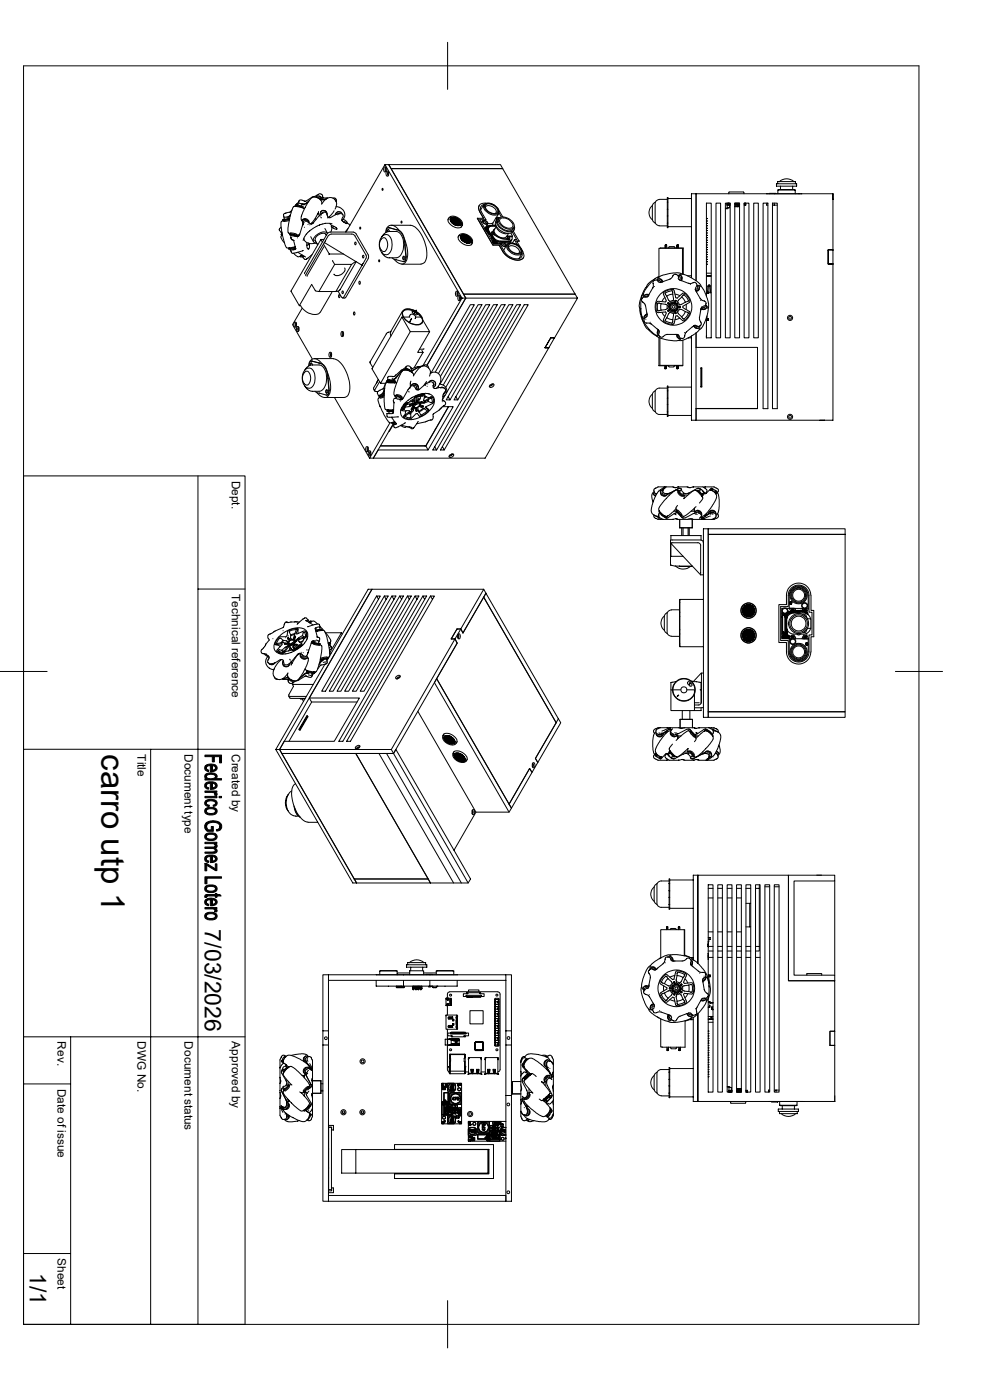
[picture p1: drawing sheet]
<svg xmlns="http://www.w3.org/2000/svg" width="210mm" height="297mm" viewBox="0 0 210 297" stroke-linecap="round" stroke-linejoin="round" font-family="sans-serif">
<defs><g id="words">
<text font-size="7" x="21.5" y="160" transform="rotate(90 21.5 160)">carro utp 1</text>
<g font-size="4.9">
<text x="43.5" y="197.2" transform="rotate(90 43.5 197.2)">7/03/2026</text>
<text x="6.3" y="270" transform="rotate(90 6.3 270)">1/1</text>
</g>
<g font-size="2.5">
<text x="49.2" y="102" transform="rotate(90 49.2 102)">Dept.</text>
<text x="49.2" y="126" transform="rotate(90 49.2 126)">Technical reference</text>
<text x="29.2" y="160" transform="rotate(90 29.2 160)">Title</text>
<text x="39.2" y="160" transform="rotate(90 39.2 160)">Document type</text>
<text x="49.2" y="160" transform="rotate(90 49.2 160)">Created by</text>
<text x="12.2" y="220.9" transform="rotate(90 12.2 220.9)">Rev.</text>
<text x="29.2" y="220.9" transform="rotate(90 29.2 220.9)">DWG No.</text>
<text x="39.2" y="220.9" transform="rotate(90 39.2 220.9)">Document status</text>
<text x="49.2" y="220.9" transform="rotate(90 49.2 220.9)">Approved by</text>
<text x="12.2" y="231" transform="rotate(90 12.2 231)">Date of issue</text>
<text x="12.2" y="266.9" transform="rotate(90 12.2 266.9)">Sheet</text>
</g>
</g></defs>
<g fill="none" stroke="#000" stroke-width=".21">
<path d="M5 14h189.9v267h-189.9zM95 9v10M81.1 40l.2 .2-.1 .2-.2-.2zM81.5 35.4a.52 .52 0 0 1 .5 .5 .52 .52 0 0 1-.5 .5l-.1-.5zM81.7 34.9h.8M81.9 35.5l-.2 .3 .2 .6M82 35.6l-.2 .2 .2 .4M82 36.3a.52 .52 0 0 1 .5 .5 .52 .52 0 0 1-.5 .5l-.1-.5zM82.4 36.4l-.2 .3 .2 .6M82.5 34.9h23.7l.4 .9M82.5 34.9l.5 .9h23.6M82.5 34.9l16.3 28.3-8.2 14.3 8.2-14.3h23.7"/>
<path d="M82.5 36.5l-.2 .2 .2 .4M106.6 35.8h-23.6l15.3 26.6M106.6 35.8l15.4 26.6M164.7 39h4.3v.5h-4.3zM165 39v-.5h3.7v.5M165.3 38.6a2.25 2.25 0 0 1 3.1 0M165.6 39.5v.7M168.1 39.5v.7M59.6 49.7l.3 .1M59.6 48.2l-.4 .4 .4 .7M59.8 49.2l-.2 .1 .2 .1M59.8 49.8v.1a.43 .43 0 0 0-.1 .7l.7 1"/>
<path d="M59.9 49.4l-.3 .3 .3-.1M59.9 49.8v.1M59.9 49.9l.4 1.4a1.37 1.37 0 0 0 .7 1.3l1.6-.3M60.1 46.8l-.2 .1a.41 .41 0 0 0-.3 .6l.3 2.4M60.1 46.8l.1 .1M60.2 45.9h.1M61.1 46.3h.4M61.2 52.6l.1 .1M61.3 52.7v.2M61.3 46l-1.1 .1M61.3 46h.1M61.3 46.5l-1.1 .3"/>
<path d="M61.3 46.8l-1.1 .1M61.3 46.5l-1 .2h-.3l-.1-.1M61.4 46.4l-1.4 .2 .3-.2M61.4 45.9h-.1M61.4 49.8a1.31 1.31 0 0 1 1.4 .1l.2 .3M61.5 52.9l.2 .3M61.6 45.8l-.1 .1M61.6 45.8h.1M61.6 45l-1.4 .5 .1 1 .9-.1-.1-.4M61.6 49.6l.2-.2 1.1 .3M61.6 52.9l.2 .4M61.6 45.5l-.6 .6"/>
<path d="M61.7 49.6l1.1 .3M61.8 50.5l.1 .4 .4 .1M61.8 50l-.4-.2 1 .1 .5 .2M61.9 50.5h-.3h.2M61.9 44.5l-.5 .6M62 50l1 .2M62.3 51l.4 1.5M62.3 53.7l.1 .1a1.15 1.15 0 0 0 1 .7l.7-.4M62.5 52.7v.2M62.5 52.8l-.8 .2M62.5 52.8h.1M62.6 53h-.5"/>
<path d="M62.6 52.3h.1M62.6 52.9h.1M62.6 52.4l-1 .3-.3-.1M62.6 50.1l-.8-.2-.2 .6M62.7 52.5l-1.4 .2 .1-.1M62.7 52.9h.1M62.7 52.6h.1M62.7 52.5v.1M62.7 52.6l-1.4 .3M62.7 43.7v.1M62.7 43.7l.1 .1M62.7 52.6v.1"/>
<path d="M62.7 52.7h.1M62.7 52.8h-.2M62.7 43.8h.1M62.7 43.6v.1M62.7 43.5l-.2 .3M62.7 52.8l-.1 .1M62.7 43.7l.1-.2 1 .1 .5 .2v.2M62.8 43.4l-.1 .1M62.8 43.7v.1M62.9 43.8l-.1-.1 1 .1 .3 .2M62.9 43.7l1.2 .3M62.9 43.7l-.1 .1"/>
<path d="M62.9 49.7v.2M63 49.9v.2M63 43.4h.1M63.1 43.4h.1M63 43.4l-.1 .1M63 50.2h.1M63.1 43.4l-.1 .1M63.1 50.5h.1M63.2 53.5l1.6 1M63.2 43.4l-.1 .1M63.2 43.3l-.2 .1M63.3 50h.1"/>
<path d="M63.3 50.1h.1M63.4 42.8l-.6 .6M63.4 50l-.4 .2M63.4 50h.1M63.4 49.8l.1 .1M63.5 49.9h.1M63.5 43.1h-.3v.4M63.5 43.1l.6 .2-.1 .4M63.5 49.9l-.1 .1M63.6 49.6l-.2 .3h-.5M63.7 54.4l.1 .1M63.8 43.2l.4 .1h-.1"/>
<path d="M64.1 47.9h.1M64.1 54.1l-.3 .2M64.1 43.2l.3 .1M64.2 46.7a.9 .9 0 0 1 1.3 .6 .96 .96 0 0 0-1.4-.6l.2 .5M64.2 54.1l-.4 .2M64.2 44l-.1 .1M64.2 54.4l.1 .1M64.2 46.6l-.1 .1M64.2 53.2l-2 .6-.3-.1-.1-.3M64.2 53.2h.1M64.3 47.6l-.8 2.3M64.3 54.5h.1"/>
<path d="M64.3 47.5v.2M64.3 47.6h.1M64.3 53.1h.1M64.3 54.3l-.5 .2M64.3 53.1l-.1 .1M64.3 47.4v.3M64.4 46.5a.8 .8 0 0 1 1.1 .5M64.4 43.4h.1M64.4 43.3v.1M64.5 50.5a1.14 1.14 0 0 0 .6 1v.7a.48 .48 0 0 0 .4 .6l.2-.3-.1-.8M64.6 47.2l-.4 .1 .1 .3M64.6 54.4l-.2 .1"/>
<path d="M64.6 48.2h.1M64.6 54.4h.1M64.6 43.3l-.5 .1M64.6 44.3l-1.7-.5a.53 .53 0 0 0-.8 .5l-.6 1.9-.4 2.8a.51 .51 0 0 0 .5 .6M64.7 43.3h.1M64.7 46.9l.7 .3M64.7 42.7l-1.1-.3-.2 .2-.1 .4M64.7 42.7h.1M64.8 54.5h.1M64.8 54.6h.1M64.9 54.6h.1M64.9 42.7h.1"/>
<path d="M64.9 58.3v.2M64.9 46.9h-.5l-.2 .4M65.1 43.1h.1M65.1 49.6l-.5 .6-.3 .8M65.1 43h.1M65.1 51.6h.4l-.4 .4M65.3 47.6h.1M65.4 47.2l.4 .3M65.5 42.8l-.9 .5M65.6 51.7l-.5 .4M65.6 42.5l-.6 .6-.7 .2M65.7 48.9v.1"/>
<path d="M65.7 47.7h.1M65.7 49l-.8 .7M65.8 47.5h.4M65.8 47.7h.1M65.9 50.2l.6 1.1M66 54.2h.1M66.2 47.4h.1M66.2 47.5h-.1M66.2 47.5h.1M66.2 54l-1.3 1h-.3l-.4-.4M66.5 47.2l-.5 .3M66.8 41.8a1.01 1.01 0 0 1 1.2 .7"/>
<path d="M66.8 51l.6 .9M66.9 46.3l.2 .3M66.9 51.6h-1.3M67.2 48l-1.5 1M67.2 48h.1M67.4 42h.2M67.4 45.3l.2 .1M67.5 41.6l-.4 .1M67.5 41.6h.3l.4 .4M67.5 45.2l.1 .1M67.6 44.9l.2 .8M67.6 45l-1 1.7-.7 .8"/>
<path d="M67.7 45.8h.1M67.7 41.7l.2 .3v.2M67.7 41.7l.4 .2-.1 .3M67.8 45.7l-1.6 1.8M67.9 45.8h.1M67.9 42.2h.1M68 42.3l.2 .1M68 45a.77 .77 0 0 1 .9-.3 .77 .77 0 0 1 .4 .9M68.1 46.1h.1M68.1 50.8l.3 .6M68.1 42l-.2 .1M68.1 46.2h.1"/>
<path d="M68.2 43.3v-.7l-.6-.5-1.1-.3-.6 .3-1.2 1.9-.7 1.6-.1 1 .2 .3M68.2 42l.1 .2M68.2 42.3v.1M68.3 42.2v.1M68.3 45.2l-.5 .5M68.3 42.3h.1M68.3 42.1l.2 .2 .8-.2M68.4 42.4h.1M68.5 41.7h.1M68.5 47.5h.1M68.5 45.3h-.3l-.1 .4M68.6 42.4h.1"/>
<path d="M68.7 45l.5 .1 .2 .5M68.7 51.9l1.2 2-.1 .1M68.7 42.3h.1M68.7 45l-.4 .1M68.7 50.8h-.6l-6.4 11 1.8 3.1h.3M68.7 52.3l-3.5 6.3M68.8 44.7l.5 .3M68.8 51.5l-3.9 6.8M68.9 51.4l-.1 .1M68.9 47.4l1.5 .1M68.9 51.5l7.8 4.7M68.9 48.5l.6 1a1.98 1.98 0 0 0-2.7 .7 .77 .77 0 0 0-.3 .9 .77 .77 0 0 0 .7 .5"/>
<path d="M69 47.4l-1.8 .6M69 51.1h.1M69 51.1l-.2 .4M69.1 49.7l.1 .2a1.22 1.22 0 0 0-1.8 .1l-.5 .6 .1 .6M69.2 42.2l-1 .2M69.2 42.2l-1 1.1M69.2 42.2l.4-.2 .7-.1 .7 .4 .4 .8-.3 1.3M69.3 45.8h.1M69.4 45.5a.71 .71 0 0 0-.8-.9 .71 .71 0 0 0-.6 1M69.5 45.6l.1 .5 .4 .1M69.5 46.2h.1M69.5 42h-1l-.1-.6-.2-.2-.5-.1-3 1.6"/>
<path d="M69.6 50l-.6 1.1M69.7 50l.6-.3h4.6l.4 .3 2.3 4.1v.7M69.8 46.2h.1M69.9 53.9h3M69.9 47.4l.4 .4M70 46.2h.1M70.4 48.3l-.2 .9M70.5 55.3l.5 .8M70.6 42l.6 .1 .2 .3-.1 .4M70.8 48l-.2 .2-.3-.1 .1-.3 .3 .1 .6 .4 .2 .3h-.4l-.7-.3M70.9 48l-.5 .2M70.9 44.7l-.7 1-.6 .4"/>
<path d="M71 42.2l.2 .4M71.1 45.7h.1M71.2 45.7h.1M71.2 45.6h.1M71.2 45.6l-1.2 .6M71.3 43.9l.9 .2 .9 .9v1l-.5 .7M71.5 45.6h.1M71.6 45.3h.7l.3 .2a.76 .76 0 0 0-.7-.6 .76 .76 0 0 0-.7 .7M71.7 45.3l-.5 .3M72.1 45.4h-.3l-.2 .2M72.1 45.3h-.1M72.3 45a.76 .76 0 0 0-1.2 .6"/>
<path d="M72.3 45h.1M72.5 46.5h.1M72.5 46.7l.8 .7M72.5 46.7h.1M72.5 46.5v.2M72.6 46.9h.1M72.7 46.9h.1M72.7 45.5l.1 .4-.2 .6M72.8 46.6l.6 .3 .3 .5M72.9 47.1h.1M72.9 47.1h.4l.4 .3M73 47l-.1 .1"/>
<path d="M73 47.2h.1M73.1 56.9l.1 .5-.7 .8-1 .3-.5-.1-.1-.2M73.2 47.5h.1M73.3 47.4h.1M73.4 49.2l8.3-14.3 16.3 28.3M73.4 47.4l.2 .1M73.6 47.4l.4 .1 .2 .4M73.6 47.4h.1M73.7 47.4h.1M73.8 48.5l-.5 .7M75.3 51.4h.2l.1 .2-.2 .3-.2-.3zM75.4 55.5l-.8 .6"/>
<path d="M75.6 55.5l-3.5 6-.4 .3 .8 1.3 .2 .1 .2-.1M76.2 59.7a.3 .3 0 0 1 .3 .3 .3 .3 0 0 1-.3 .3zM76.4 48.2l.1 .2v.2l-.2-.2zM76.8 56.2v.1M76.8 56.3l-3.9 6.8M77 54.2h.1l.1 .2-.2 .3-.1-.3zM77 55.9l-.2 .4M77.6 54.8l-.6 1.1M78.1 54.1v.7M78.1 54.8l-4.9 8.4M78.1 54.1l-2.6-4.5-.2-.2-.4-.2-5.1 .1-.4 .3-4.8 8.5M80.4 55.1l.2 .2-.1 .2-.2-.2z"/>
<path d="M80.9 50.8a.67 .67 0 0 1 .8-.4 .67 .67 0 0 1 .4 .8 1.73 1.73 0 0 1-.7 2.2l-.5-.4M80.9 50.7a1.99 1.99 0 0 0 0 2.4M81 50.2l.5-.7 .6-.3 1.9-.1a2.38 2.38 0 0 1 1.6 2.8 2.91 2.91 0 0 1-1.3 2.8h-2l-.7-.3-.6-.8M81.6 49.8l-.7 .6-.4 1v1l.2 .7 .3 .5 .6 .5M81.6 49.8a1.39 1.39 0 0 1 1.5 1.7 2.23 2.23 0 0 1-1 2.5h-.5M82.4 48.3h.2M82.4 48.7l-.1 .4M82.5 48.3h.1M82.5 48.3l1.6 .4M82.5 48.3a.62 .62 0 0 0-.5 .9M82.6 49.1l-.2-.4-.2 .4M83 47.8h4.1"/>
<path d="M83.1 54.7l1 .4M84 55.1l1.6 .4M84.7 48.9l-.3-.4a1.35 1.35 0 0 0-1.2-.7 1.35 1.35 0 0 0-1.2 .8l-.2 .8M85.1 46.9l.2 .2-.1 .2-.2-.2zM85.2 56h4.1M85.6 54.4a.41 .41 0 0 1 .3 .3 .41 .41 0 0 1-.3 .4l-.2-.2zM85.6 55.5h.1M85.7 54.4l-.2 .3 .2 .4M85.9 52l.3 2.5zM85.9 50.8a5.3 5.3 0 0 1 .1 4.9 1.35 1.35 0 0 1-2.1-.4l-.3-.3M85.9 51.9a3.2 3.2 0 0 0-1.6-3.1l-.3-.1a1.9 1.9 0 0 1 1.8 1.8l.1 1.4M86.1 54.5a.63 .63 0 0 1-.6 1"/>
<path d="M86.1 54.5v.7l-.4 .3M87 47.8a4 4 0 0 1 2.9 3 5.6 5.6 0 0 1 .2 4.9l-.8 .3M95 46.7l.4-.6 .3-.2 .5-.1 .7 .3 .7 .4 .4 .6 .1 .5-.3 .6M95.2 46.2l-.1 .2a1.59 1.59 0 0 0 1.3 1.8l1 .1a.58 .58 0 0 0 .6-.5M95.5 46.7l.4 .5h-.1M95.5 46.5v.1M95.5 46.7h.1zM95.5 46.5l.2 .1zM95.5 46.5l.2 .1M95.5 46.3v.1M95.5 46.4l.1 .1M95.5 46.4l.1 .1h-.1"/>
<path d="M95.6 46.8l.1 .1M95.6 46.4h.1M95.6 46.7h.2zM95.6 46.3v.1M95.6 46.4h-.1M95.6 46.4l.2 .1zM95.6 46.2h.1M95.6 46.2l.1 .2-.1-.1M95.6 46.8l.1 .3M95.6 46.4l.2 .1M95.6 46.7h.2M95.6 46.3l.1 .1"/>
<path d="M95.6 46.5h.1M95.7 46.5l.2 .1zM95.7 46.8l.1 .1zM95.7 46.2a1.52 1.52 0 0 1 2.1 1.4 1.46 1.46 0 0 1-2.2-1.3zM95.7 47l.1 .1M95.7 46.2l.3 .3zM95.7 46.5l.1 .1M95.7 46.7h.2M95.7 46.8l.1 .1M95.7 46.4h.1M95.8 46.7h.1zM95.8 46.9l.1 .1z"/>
<path d="M95.8 46.9l.1 .1M95.8 46.2h.1M95.8 47.1h.1M95.8 46.1h.1M95.8 46.4l.1 .1M95.8 46.2h-.1M95.8 46.3v.1M95.8 47v.1M95.8 46.5h.1M95.8 46.8h.1M95.8 46.8l.2 .1zM95.8 46.5l.2 .1z"/>
<path d="M95.8 47l.2 .1zM95.8 46.2l-.1 .1M95.8 46.8l.2 .1M95.8 47.1h.3M95.8 47.2h.1M95.9 46.2l.2 .2zM95.9 47.2h.2zM95.9 47.3l.1 .1M95.9 47.2h-.1M95.9 46.3l.1 .1M95.9 46.5l.1 .1M95.9 46.7h.1"/>
<path d="M95.9 46.4h.1M95.9 46.9h-.1M95.9 46.4l.2 .1zM95.9 46.7h.2zM95.9 46.9l.2 .1zM95.9 46.1h.1M95.9 46.1v.1M95.9 46.9l.2 .1M95.9 47.2h.2M95.9 47.3h.1M96 47.3l.1 .1zM96 46.1l.1 .1"/>
<path d="M96 46.4l.1 .1M96 46.5h.1M96 46.8h-.1M96 47l-.1 .1M96 47l.2 .1zM96 46.2l.2 .2zM96 46.5l.2 .1zM96 46.8l.2 .1zM96 46.8l.1 .1M96 47.3l.1 .1M96 47.2h.1M96.1 47.2h.2z"/>
<path d="M96.1 47.5h.1M96.1 46.3l.1 .1M96.1 46.5v.1M96.1 46.7h.1M96.1 46.4h.1M96.1 46.9h-.1M96.1 46.4l.2 .1zM96.1 46.7h.2zM96.1 46.9l.2 .1zM96.1 46.1l.2 .1M96.1 46.1h.1M96.1 46.9l.1 .1"/>
<path d="M96.1 47.2h.1M96.1 47v.1M96.1 47.3h.1M96.1 47.3l.2 .1zM96.1 47l.3 .1zM96.1 46.4l.1 .1M96.1 46.5l.2 .1M96.1 46.8h.1M96.2 46.5l.2 .1zM96.2 46.2l.2 .2zM96.2 46.8l.2 .1zM96.2 46.8l.1 .1"/>
<path d="M96.2 47.3l.1 .1M96.2 47.1h.1M96.2 47.5h.1M96.2 46.7h.1M96.2 47.2h.1M96.2 47.4l-.1 .1M96.2 47.4l.2 .1zM96.2 46.9l.2 .1zM96.2 47.2h.2zM96.2 46.3l.1 .1M96.2 47.5h.2M96.2 46.9h.1"/>
<path d="M96.3 46.7h.1zM96.3 46.4l.1 .1zM96.3 46.1l.2 .1M96.3 46.1h.1M96.3 46.7h.1M96.3 46.9l.1 .1M96.3 47.2h.1M96.3 46.5h.1M96.3 47v.1M96.3 47.3h.1M96.3 47l.2 .1zM96.3 47.3l.2 .1z"/>
<path d="M96.3 47.6l.2 .1-.1-.2v.1M96.3 46.4l.1 .1M96.3 47.3l.1 .1M96.3 46.8h.1M96.4 46.8l.1 .1zM96.4 46.5l.1 .1zM96.4 46.2l.1 .2zM96.4 46.5l.1 .1M96.4 46.7h.2M96.4 46.8l.1 .1M96.4 47.1h.1M96.4 46.9h.1"/>
<path d="M96.4 47.2h.1M96.4 47.4l-.1 .1M96.4 46.9l.2 .1zM96.4 47.2h.2zM96.4 47.4l.2 .1zM96.4 47.5h.1M96.4 46.4h.1M96.4 46.7h.2zM96.4 46.4l.2 .1zM96.4 46.4l.2 .1M96.4 46.9l.2 .1M96.4 46.5h.1"/>
<path d="M96.4 46.8h.1M96.4 47v.1M96.4 47.5v.1M96.4 47.3h.1M96.5 47l.1 .1zM96.5 46.8l.2 .1zM96.5 47.3l.1 .1zM96.5 47.5l.1 .2zM96.5 46.1l.1 .1M96.5 47.6l.2 .2M96.5 46.2v.2M96.5 47.3l.1 .1"/>
<path d="M96.5 47.7h.1M96.5 46.2l.2 .2zM96.5 46.5l.2 .1zM96.5 46.5l.1 .1M96.5 46.8l.1 .1M96.5 47.1h.1M96.5 46.7h.1M96.5 47.4v.1M96.5 46.9h.1M96.5 47.2h.1M96.6 47.2h.1zM96.6 46.9l.1 .1z"/>
<path d="M96.6 47.4l.1 .1zM96.6 46.7h.2zM96.6 47.5h.1M96.6 47.3l.2 .1M96.6 47.2h.1M96.6 46.4h-.1M96.6 47.5v.1M96.6 46.4l.2 .1zM96.6 47.5l.2 .2zM96.6 46.2l.1 .1M96.6 46.4l.1 .1M96.6 46.7h.1"/>
<path d="M96.6 46.9l.1 .1M96.6 46.3v.1M96.6 46.2h.1M96.6 46.5h.1M96.6 46.8h.1M96.6 47v.1M96.6 47.3l.2 .1zM96.6 47l.2 .1zM96.6 46.8l.2 .1zM96.6 46.2l-.1 .1M96.6 47.6l.2 .1M96.6 47.1h.2"/>
<path d="M96.6 47.7v.1M96.7 46.5l.2 .1zM96.7 47.7l.2 .1zM96.7 46.5l.1 .1M96.7 46.8l.1 .1M96.7 46.7h.1M96.7 47.4l-.1 .1M96.7 46.9h.1M96.7 47.2h-.1M96.7 46.7h.2zM96.7 47.4l.2 .1zM96.7 47.2h.2z"/>
<path d="M96.7 46.9l.2 .1zM96.7 46.2l.1 .2M96.7 46.2v.1M96.7 47.5h.2M96.7 47.2h.2M96.7 46.4h.1M96.7 47.5v.1M96.8 47.5l.1 .2zM96.8 46.4l.1 .1zM96.8 46.4l.1 .1M96.8 46.5l.2 .1M96.8 46.7h.1"/>
<path d="M96.8 46.9l.1 .1M96.8 46.8h.1M96.8 47.3h-.1M96.8 47l-.1 .1M96.8 46.8l.2 .1zM96.8 47.3l.2 .1zM96.8 47l.2 .1zM96.8 46.5l.2 .1zM96.8 46.3l.1 .1M96.8 47.8l.2 .1M96.8 47.7h-.1M96.8 47.3l.1 .1"/>
<path d="M96.8 47.1h.1M96.8 47.4v.1M96.8 47.7v.1M96.9 47.7l.1 .1zM96.9 47.4l.2 .1zM96.9 46.8v.1M96.9 46.7h.1M96.9 46.4h.1M96.9 46.9h-.1M96.9 47.2h-.1M96.9 46.9l.2 .1zM96.9 47.2h.2z"/>
<path d="M96.9 46.7h.2zM96.9 46.3l.1 .1M96.9 47.5l-.1 .1M96.9 46.9l.1 .1M96.9 47.2h.1M96.9 47.6l.1 .2M96.9 47.3h.1M96.9 47.5l.2 .2zM96.9 47.3l.3 .1zM96.9 47.8h.3M96.9 46.5h.1M96.9 46.8h.1"/>
<path d="M96.9 47v.1M97 46.5l.2 .1zM97 47l.2 .1zM97 46.8l.2 .1zM97 46.4h.1M97 47.7h-.1M97 47.5v.1M97 47.4l-.1 .1M97 47.3l.1 .1M97 46.8l.1 .1M97 47.1h.1M97 47.2h.2z"/>
<path d="M97 47.7l.2 .1zM97 47.4l.2 .1zM97 46.4l.1 .1M97 46.5l.1 .1M97 46.7h.1M97 46.9h.1M97 47.2h.1M97.1 46.7h.1zM97.1 46.9l.1 .1zM97.1 46.9l.1 .1M97.1 47.6v.1M97.1 47.3l.2 .1z"/>
<path d="M97.1 47.5l.2 .2zM97.1 46.4l.1 .1M97.1 46.7h.1M97.1 46.5h.1M97.1 46.8h.1M97.1 47v.1M97.2 46.8l.1 .1zM97.2 47l.1 .1zM97.2 47.9h.2M97.2 47.7h-.2l.2 .1M97.2 47.4l-.1 .1M97.2 47.3l.1 .1"/>
<path d="M97.2 47.2h-.1M97.2 46.8l.1 .1M97.2 46.7h.1M97.2 47.5h.1M97.2 47.2h.1M97.2 47.4l.2 .1zM97.2 47.7l.2 .1zM97.2 47.2h.2zM97.2 46.5l.3 .3M97.2 46.5h.1M97.2 47.6v.1M97.2 46.9h.1"/>
<path d="M97.2 46.7h.2zM97.2 46.9l.2 .1zM97.2 47.5l-.1 .1M97.2 46.7h.2M97.2 46.9l.2 .1M97.2 47v.1M97.3 47l.2 .1zM97.3 47.5l.2 .2zM97.3 47.3l.2 .1zM97.3 47.7v.1M97.3 46.8h-.1M97.3 46.8l.2 .1z"/>
<path d="M97.3 47.7h-.1M97.3 47.4v.1M97.3 47.3l.1 .1M97.3 47.2h-.1M97.3 46.8l.2 .1M97.3 47.1h.3M97.3 46.7h.1M97.3 47.2h.1M97.4 46.9l.2 .1zM97.4 47.2h.1zM97.4 47.7l.1 .1zM97.4 47.4l.1 .1z"/>
<path d="M97.4 47.6v.1M97.4 46.9h-.1M97.4 49.9l-.1 .2a1.59 1.59 0 0 0 1.3 1.8l.9 .2a.58 .58 0 0 0 .7-.6M97.4 47.5l-.1 .1M97.4 46.9l.1 .1M97.4 47v.1M97.4 49.9l.6-.3 1 .1 1.1 1 .1 .8M97.4 49.9l-.2 .4M97.5 47l.1 .1zM97.5 47.3l.1 .1zM97.5 47.5l.1 .2zM97.5 47.7v.1"/>
<path d="M97.5 47.5h.1M97.5 46.8h-.1M97.5 46.8l.1 .1M97.5 47.7h-.1M97.5 47.4l-.1 .1M97.5 47.2h-.1M97.5 46.8h.1M97.5 47.2h.1M97.5 47.2h.2zM97.5 47.4l.2 .1zM97.5 47.8h-.1h.2M97.5 47.6l.1 .1"/>
<path d="M97.5 47.3l.1 .1M97.6 46.9l.1 .1M97.6 46.9h.1M97.6 47.5l-.1 .1M97.6 47.3h-.1M97.6 47v.1M97.6 47.3l.2 .1zM97.6 47.5l.2 .2zM97.6 47.7h-.1M97.6 47.5v.1M97.6 47.7l.1 .1M97.6 47.2h.1"/>
<path d="M97.7 50.4h.1M97.7 50.2l.1 .3M97.7 47.8l-.2-.1 .1 .1M97.7 50.1v.1M97.7 50.2h1.7M97.7 47.4l-.2 .1M97.7 47.2h-.1M97.7 50.1h1.5M97.7 50.2h.1M97.7 47.6v.2M97.7 47.4l.1 .1zM97.7 47.2l.1 .2"/>
<path d="M97.7 47v.2M97.7 47v.1M97.7 50.6h.2M97.7 50.5h2.1M97.7 50v.1M97.7 47.7h.1M97.7 47.3v.1M97.7 50h.1M97.7 50l.2 .1M97.7 50.3l.3 .2M97.7 50.1l.2 .1M97.7 47.3h-.1"/>
<path d="M97.7 50l.1 .1M97.8 47.5h.1M97.8 47.4v.1M97.8 50h.1M97.8 50h-.1M97.8 50h1.2M97.8 50.2h.2M97.8 47.5l-.1 .1M97.8 50.3h-.1l.1 .2M97.8 47.4l-.1 .1M97.8 50.6l.1 .1M97.8 47.5v.1"/>
<path d="M97.9 50.6h-.2M97.9 50.3v.2l-.1-.1h1.6M97.9 50.6l-.1 .1M97.9 49.9a1.52 1.52 0 0 1 2 1.4 1.46 1.46 0 0 1-2.2-1.3zM97.9 50.8h.1M97.9 50h.1M97.9 50.3l.1 .1M97.9 50.6l.1 .1M97.9 50.8l.1 .1M97.9 50l.1 .1M98 50v-.2v.2M98 49.9v.1"/>
<path d="M98 50.1v.1M98 50.8h.1M98 50.8h.2zM98 50.2h.1M98 50.5h.1M98 50.3v.2M98 50.4l.1 .1M98 50.6l.1 .1M98 50.9v.1M98 50.4l.1 .3M98 50.9h.1M98 51h.1"/>
<path d="M98 50.3l.1 .1M98 50.9l.1 .1M98.1 50.9l.2 .1zM98.1 50h.1M98.1 50.3l.2 .1h-.1M98.1 50.9l.2 .1M98.1 50.6l.2 .1M98.1 50.2h-.1M98.1 50.3h.1M98.1 50.8h.1M98.1 51.1h.1M98.1 50v.1"/>
<path d="M98.1 50.3l.1 .2M98.1 50v-.2l.1 .2M98.1 49.8h.1M98.1 49.8l.1 .2M98.1 50.1l.1 .1M98.2 51.1l.2 .1zM98.2 50.8h.2zM98.2 50.2h.1M98.2 50.5h.1M98.2 51.1l.1 .1M98.2 50.8h.1M98.2 50.6l.1 .1"/>
<path d="M98.2 50.4v.1M98.2 50.3l.3 .4-.2-.1h.1M98.2 50.9h.1M98.3 50.9l.2 .1zM98.3 50.9l.1 .1M98.3 50.3l.1 .1M98.3 50l.1 .1M98.3 50.6l.1 .1M98.3 49.8l.1 .2M98.3 51.2l.2 .1M98.3 49.8v.2M98.3 50l.5 .1"/>
<path d="M98.3 50v.1M98.3 50.8h.2M98.3 50.2l-.1-.1v.1M98.3 49.8h.1M98.3 50.1l.3 .4M98.3 51.1h.1M98.3 50.8h.3zM98.3 51.1l.3 .1zM98.3 51.2l.1 .1M98.3 51.1l.2 .1M98.3 50.2h.2M98.4 50.3h-.1l.1 .2"/>
<path d="M98.4 50h.1M98.4 50.9h.1M98.4 51.2h.1M98.4 50.9l.2 .1zM98.4 51.2l.2 .1zM98.4 50.3h.2M98.5 50.8h.1M98.5 50.9l.1 .1M98.5 51.2l.1 .1M98.5 50l.1 .1M98.5 50.3l.1 .1M98.5 50.6l.1 .1"/>
<path d="M98.5 50.2l-.2-.1 .1 .1M98.5 49.8h.1M98.5 51.3h.1M98.5 51.1h.1M98.5 51.1l.2 .1zM98.5 50.8h.2zM98.5 50v-.2l.1 .2M98.5 51.4h1.5M98.5 49.8l.1 .2M98.6 51.1l.1 .1M98.6 50.2h.1M98.6 50.5h.1"/>
<path d="M98.6 50.8l.1 .1M98.6 50.6v.1l-.2-.1h.2M98.6 50.3l.2 .4-.2-.1h.1M98.6 50l.1 .1M98.6 50.9h.1M98.6 51.2h.1M98.6 51.2l.2 .1zM98.6 50.9l.2 .1zM98.6 51.4h.1M98.6 50.3h.1M98.6 50.8v.1M98.6 50.1l.2 .4"/>
<path d="M98.6 50.5h-.3h.2M98.6 50.3l.2 .1M98.6 50l.2 .1M98.6 51.2l.2 .1M98.6 50.9l.2 .1M98.6 50.8h.2M98.6 50.6l.2 .1M98.6 49.9l.1 .1zM98.6 50.2l-.1-.1 .3 .4M98.6 49.9h.1M98.6 51.1h.1M98.7 51.1l.2 .1z"/>
<path d="M98.7 50.8h.2zM98.7 51.4l.1 .1h1M98.7 51.4l.1 .1M98.7 50.2h.1M98.7 51.1l.1 .1M98.7 49.9l.1 .1M98.8 50.9l.2 .1zM98.8 51.2l.2 .1zM98.8 50h.1M98.8 50.3h.1M98.8 51.2l.1 .1M98.8 50.3l.1 .1"/>
<path d="M98.8 50l.1 .1M98.8 50.9v.1M98.8 50.6l.1 .1M98.8 50.2l-.1-.1 .2 .4M98.8 50.8h.1M98.9 50h.1M98.8 50.1l.2 .1M98.8 51.1h.1M98.9 51.1l.2 .1zM98.9 50.8h.2zM98.9 50.2h.1M98.9 50.5h.1"/>
<path d="M98.9 51.4l.1 .1M98.9 51.1l.1 .1M98.9 50.8h.1M98.9 50.4l.1 .3-.2-.1h.1M98.9 51.4v.1l-.1-.1M98.9 50.3l.1 .1h-.1M98.9 50l.1 .1M98.9 49.9v.1M98.9 51.2h.1M98.9 50.9h.1M99 50.9l.1 .1zM99 51.2l.1 .1z"/>
<path d="M99 51.2l.1 .1M99 50.3l.1 .1M99 50.9l.1 .1M99 50.6l.1 .1M99 51.4l.1 .1M99 50.8h.1M99 51.6h.1M99 51.1h.1M99 50.1l.1 .1M99.1 51.1l.2 .1zM99.1 50.8h.2zM99.1 50.5h.1"/>
<path d="M99.1 50.2h.1M99.1 51.4l.1 .1M99.1 51.1l.1 .1M99.1 50.8h.1M99.1 51.6h.1M99.1 50.3v.2M99.1 50.4v.1M99.1 50.6v.1M99.1 50.4v.3M99.1 51.4l.1 .2M99.1 50v.1M99.1 50.3v.1"/>
<path d="M99.1 51.2h.1M99.1 50.9h.1M99.1 50.9l.3 .1zM99.1 51.2l.3 .1zM99.1 51.6h.2M99.1 51.2l.2 .1M99.1 50.3l.2 .1M99.1 50.9l.2 .1M99.1 50.6l.2 .1M99.1 50.3h.2M99.1 51.4l.2 .1M99.1 50.3l.3 .4"/>
<path d="M99.2 50v.1M99.2 50.1l.3 .4M99.2 51.1h-.1M99.2 51.1l.2 .1zM99.2 50.8h.2zM99.2 51.6h.1M99.2 50.5h.2M99.2 51.4l.2 .1M99.2 51.1l.2 .1M99.2 50.8h.2M99.2 51.4l.1 .2M99.2 50.1l.1 .1"/>
<path d="M99.2 50.4l.2 .1M99.2 50.1l.7 .6M99.2 50.2h.1M99.2 50.4l.1 .1M99.3 50.6h-.2l.3 .1M99.3 50.9h.1M99.3 51.2h.1M99.3 50.9l.2 .1zM99.3 51.2l.2 .1zM99.3 51.6h.1M99.3 51.2l.2 .1M99.3 50.3l.2 .1"/>
<path d="M99.3 50.9l.2 .1M99.3 50.6l.2 .1M99.3 50.3h.1M99.4 51.4v.1M99.4 50.8h.1M99.4 51.1h.1M99.4 51.1l.2 .1zM99.4 50.8h.2zM99.4 51.4l.3 .2M99.4 51.1l.2 .1M99.4 50.5h.2M99.4 51.4l.2 .1"/>
<path d="M99.4 50.8h.2M99.4 51.6h.1M99.4 50.3l.1 .2M99.4 50.6l.1 .1-.2-.1h.1M99.4 50.9h.1M99.4 51.2h.1M99.5 50.3h.1M99.5 50.9l.2 .1zM99.5 51.2l.2 .1zM99.5 50.6l.2 .1M99.5 51.2l.2 .1M99.5 50.9l.2 .1"/>
<path d="M99.5 50.4l.2 .3-.2-.1h.1M99.5 51.4l.1 .1M99.5 50.8h.1M99.5 51.1h.1M99.6 51.1l.2 .1zM99.6 50.8h.2zM99.6 50.4l.1 .1M99.6 50.4h.1M99.6 51.4l.1 .1M99.6 51.1l.1 .1M99.6 50.8h.1M99.6 50.9h.1"/>
<path d="M99.6 51.2h.1M99.7 50.9l.2 .1zM99.7 51.2l.2 .1zM99.7 50.6h.1M99.7 50.9l.1 .1M99.7 51.2l.1 .1M99.7 51.4l.1 .1M99.7 50.8h.2M99.7 51.1h.1M99.7 51.1l.2 .1zM99.8 51.4h.1M99.8 51.1l.1 .1"/>
<path d="M99.8 50.7l.1 .1M99.8 50.8h.1M99.8 51.2h.1M99.8 50.9h.1M99.9 51.2v.1M99.9 50.9v.2M99.9 50.8h-.2h.1M99.9 51.3v.1M99.9 50.9h.1M99.9 51.3h.1M99.9 51.1h.1M99.9 51.1v.2"/>
<path d="M100 51.2l-.1 .1M100.2 51.5l-.3 .4M101.3 46.3l3.3 5.7h1.3l.8 1.4M101.6 43.6l-.1 .6 .3 .7M101.6 43.6h.1M101.8 44.9l.8 1.4h-1.3l3.3 5.7h1.3l.8 1.4M101.8 44.9l.8 1.4M102.3 46.9l-.2 .3M102.4 46.8a.79 .79 0 0 1 1.1 .7 .74 .74 0 0 1-1.1-.7zM102.4 47l.6 .1 .3 .4M102.6 46.8a.52 .52 0 0 1 .5 .1 .52 .52 0 0 1 .2 .6 .52 .52 0 0 1-.6-.1 .52 .52 0 0 1-.1-.6zM102.6 43.4l-.7 1.2"/>
<path d="M102.7 43.4a.94 .94 0 0 0-.8 .6 .94 .94 0 0 0 .3 1l.9 1.6-.1 .2M102.8 43.3a2.3 2.3 0 0 1 3.1 1.7 1.01 1.01 0 0 1-1.5 .6 2.35 2.35 0 0 1-1.8-1.9zM102.8 43.4a2.05 2.05 0 0 1 2.9 1.5 .93 .93 0 0 1-1.3 .4 1.79 1.79 0 0 1-1.6-1.9zM102.8 43.4v.1M102.9 48.6h.1M102.9 48.4h.1M102.9 48.5h.1M102.9 48.4v.1M103 48.3v.3M103 44.1a.72 .72 0 0 1 1.2-.4l.8 .6a.63 .63 0 0 1 0 1M103 43.5a1.66 1.66 0 0 1 2.3 .6 .69 .69 0 0 1 .2 .9 .69 .69 0 0 1-.9 .3 1.73 1.73 0 0 1-1.6-1.8zM103 48.8l1.3 1.5 .6 .8v.3h.1"/>
<path d="M103 48.8h.1M103.1 46.6h-1.3l2.9 5.1h1.3a5.9 5.9 0 0 0 1.9 2.6 2.21 2.21 0 0 0 2.7 .2l.2-.5-.1-.3M103.1 48.3h.1M103.1 43.1a1.16 1.16 0 0 0-1.4 .4 1.16 1.16 0 0 0 .1 1.4M103.1 48.7l-.1 .1M103.1 48.7l1.6 1.9 .3 .8M103.2 48h.1M103.2 48.3h.1M103.2 48v.1M103.3 48.2v.1M103.3 48.9h.1M103.3 48.7l-.1 .1 1.2 1.3 .7 1v.3h.1"/>
<path d="M103.3 48.7l1.6 1.9 .3 .8M103.3 48.4l.2 .2M103.4 48.3l.1 .1v.5v-.4M103.4 48.7v.1M103.5 47.5l-.4 .6 .8-.3h1.2M103.5 48h.1M103.5 48.1h.1M103.5 47.9l-.3 .1M103.5 47.9h.1M103.5 49.1h.1M103.5 48.5l-.1 .2M103.6 48h.1"/>
<path d="M103.5 48.1v.1M103.5 49l.1-.2 .5 .7M103.7 48.3l-.2 .2M103.7 48.2a.36 .36 0 0 0-.4 .5M103.7 48.1h.1M103.7 48v.1M103.7 49.4l.1 .1M103.7 48h.1M103.7 48l-.1 .1M103.8 48h.2M103.8 48h.1M103.9 48a.59 .59 0 0 0-.7 .8l-.2-.2"/>
<path d="M104.2 50.1l.2 .3M104.3 49.2a.46 .46 0 0 0 .2 .5 .46 .46 0 0 0 .4 .1M104.3 50.8l.3 .4M104.4 50.4h.1M104.4 50.4l.2 .3M104.4 50.4l-.2 .2M104.4 50.2l.2 .2M104.4 50.9l.4 .3M104.4 51h.1M104.4 51.3h.2M104.5 49.4h.2l.2 .2M104.5 47.5l.1 .3"/>
<path d="M104.5 51.4h.1M104.6 49.3l.2 .1v.2l-.2-.1zM104.6 47.3l-.5 .2-.6-.1M104.6 52h.1M104.6 51.2l.2 .5M104.6 51.2h.3M104.6 51.2l.3 .4M104.6 51.4v.1M104.7 48.8l-.1 .1M104.7 47.9h.1M104.7 48.9l-.1 .2-.3 .2 .3 .4h.3M104.7 51.5h.1"/>
<path d="M104.7 51.6h.1M104.7 51.7l-.1-.3 .2 .3M104.8 51.6h.1M104.8 51.4h.1M104.9 51.3v.1M104.9 51.3h.2M104.9 50.9l.1 .1M104.9 51.3l.2 .2M104.9 51.6l-.1 .1M104.9 48h.3a1.66 1.66 0 0 0-1.5 .2l-.1 .7M104.9 48.7a1.42 1.42 0 0 0 1.1 1.6l.9 .2 .5-.3M104.9 49.9a3.8 3.8 0 0 0 2.5 .8"/>
<path d="M105 49.8a3.8 3.8 0 0 0 2.5 .8M105 48.5l-.4 .7M105 51.2h.1M105 51.4l.1 .1M105.1 51.6h.1M105.1 51.4l.1 .2 .2-.1-.1-.1M105.1 51.3h.1M105.1 51.4v.1M105.1 51.4h.1M105.1 51.3v.1M105.1 51.3l.1 .1M105.2 51.1l.9 .2"/>
<path d="M105.2 47.9l-1.5 .1a.51 .51 0 0 0-.5 .2 .51 .51 0 0 0-.1 .5M105.2 46.2l-.7 1.2M105.2 46.9a1.99 1.99 0 0 0 1.6 2.4l1.1 .2a.96 .96 0 0 0 .9-.4M105.2 51.2l.4 .4h-.7M105.2 51.4l.1 .1M105.3 48l-.4 .7M105.3 46.4h.2M105.3 48.1a2.04 2.04 0 0 0 2.4 1.4M105.4 46.6l-.2 .3M105.5 51.5l.8 .1M105.6 51.6l-.1 .1M105.6 46.7a1.81 1.81 0 0 0 1.5 2.1l.3 .1a1.18 1.18 0 0 0 1.7-.6"/>
<path d="M105.7 45.1v.1M105.7 46.4l-.1 .3M105.8 46.2h-.4v.4M105.8 44.7l.8 1.3M105.9 52h.1M105.9 46.2l-.6-.1-.1 .3 .2 .2M106 46.2a2.35 2.35 0 0 1 3.1 1.8l-.1 .3a1.82 1.82 0 0 1-2.5-.3l-.5-.5a.86 .86 0 0 1 0-1.3zM106 46.2a.91 .91 0 0 0-.7 .7 .91 .91 0 0 0 .4 1 2.78 2.78 0 0 0 3.1 1.1 .71 .71 0 0 0 .3-1M106 51.6h.1M106.1 51.6l.1 .1M106.3 51.6l-.2 .3M106.3 46l-.5-.7-.5 .8"/>
<path d="M106.4 51.8l.5 .1 .3 .3M106.5 51.6a.52 .52 0 0 1 .6 .1 .52 .52 0 0 1 .1 .5 .52 .52 0 0 1-.6-.1 .52 .52 0 0 1-.1-.5zM106.7 53.4a3.7 3.7 0 0 0 4 1.6l.4-.3M106.8 46.2l1.1 .3 .7 .7M106.9 46.2a.74 .74 0 0 0-.9 .5 .74 .74 0 0 0 .4 .9 1.78 1.78 0 0 0 2.3 .6 .74 .74 0 0 0-.1-1M107.2 51.4l-.1 .2M107.2 51.3l-.2 .1-.4-.1v.1M107.4 52.1l-.4-.5h-.7v.1l.4 .5 .6 .1M107.5 50.7l.4 .2 .2-.1M107.5 50.7l-.1 .1M107.5 51.9l-.7 1.2M107.5 50.1l.1 .1"/>
<path d="M107.6 50.5h.2l.1 .2M107.6 50.2l1.1-.1-.1 .1h-.4M107.6 50.2h.5M107.6 50l.1 .1M107.7 51.7a2.3 2.3 0 0 1 3.1 1.8 1.01 1.01 0 0 1-1.5 .6 2.35 2.35 0 0 1-1.8-1.9zM107.7 51.9a2.05 2.05 0 0 1 3 1.4 .93 .93 0 0 1-1.4 .5 1.79 1.79 0 0 1-1.6-1.9zM107.7 51.9v.1M107.8 51.6h.1M107.9 49.5l-.4 .7M107.9 52.6a.72 .72 0 0 1 1.2-.4l.8 .6a.63 .63 0 0 1 0 1M107.9 52a1.66 1.66 0 0 1 2.3 .6 .68 .68 0 0 1 .3 .9 .68 .68 0 0 1-.9 .3 1.73 1.73 0 0 1-1.7-1.8zM108.1 50.2v.3"/>
<path d="M108.1 50.5l-.1 .3-.5-.1M108.2 50.8h-.1M108.2 51.4l.2 .1M108.4 49.4l.3 .7M108.5 51l-.4 .5-1 .1M108.5 51l-.3 .2-.4 .1h-1.7M108.6 50.8l-.1 .2M108.6 50.2l-.1 .7-.6 .2h-1.9l-1-.4M108.7 51.6l.4-.8 .7 1.2M108.7 49.3l.9 1.5h-.5M108.9 49l1.2 2.1h-.5l.8 1.4M109.1 48.7l-.2 .4"/>
<path d="M109.6 51.1h.6M110.6 53.6v.1M110.7 53.8l-.6 1.1M110.8 53.1l.1 .3a1.17 1.17 0 0 1 0 1.4 1.17 1.17 0 0 1-1.4 .4 4 4 0 0 1-2.8-1.8M138.4 43.6a1.89 1.89 0 0 0 0 3M138.4 46.6l.2 .4 .4 .3M139 42.9v4.4M139 42.9a1.39 1.39 0 0 0-.6 1.8v1.9M139 47.3l.4 .4 .5 .2M139 59.1l-1.5 1.1-.3 .8M139.4 59.5a.53 .53 0 0 1 .7-.2 .53 .53 0 0 1 .3 .5M139.5 59.6l.2 .3"/>
<path d="M139.6 59.6h.4l.2 .3M139.6 59.6l-.4-.2-.6 .2-.1 1.4M139.8 59.8l.2 .1h.3M139.8 59.1l.4 .1 .3 .6M139.8 58.7l-.4 .1M139.9 42.3h1.7M139.9 47.9h1.7M139.9 42.3l-.5 .2-.4 .4M140.1 52.7l4.8-.1v5.6M140.2 59.9h.1M140.2 59.3l.4 .5M140.3 59.9h.1"/>
<path d="M140.5 59.8h.1M140.5 59.8l-.2 .1M141.1 52v.6M141.2 51.9l-.1 .1zM141.2 52.1v.2M141.2 51.9l.2 .1v.6M141.6 42.9v-1h.1v6.4h-.1v-1M141.6 44.4v1.4M141.6 45.8v1.5M141.6 44.4h.1M141.6 45.8h.1M141.6 47.3h.1"/>
<path d="M141.7 42.9h-.1v1.5M141.7 48.1h5M141.7 42.1h5M141.9 52.5v.1M141.9 52.5a.61 .61 0 0 1 .8-.2h.3l.1 .2M142.1 59.2l-1.6 .6M142.1 59.2h.1M142.2 59.2h.1M143.2 52.5v.1M143.6 52v.6M143.7 51.9l-.1 .1zM143.7 51.9l.2 .1v.6"/>
<path d="M143.8 59.2h.1M143.8 52.1v.2M143.8 52.2h.1l-.1 .1zM143.8 59.1l.1-.4-.1-.2-.7-.3-.7 .9-.3 .1M143.8 58.5l.6-.3h.5l.9 .3 2.1 1.2 .5 .5 .4 .6M143.9 59.1l.3 .3M144.1 59.4l.2-.5-.4-.4 .4-.1 .3 .4-.2 .7M144.2 59.4h.1M144.3 59.4l.1 .1M144.4 58.4l.3 .5-.2 .6M144.4 59.5h.1M144.5 59.5l1.6 .6"/>
<path d="M144.7 58.8l-.1 .7M144.7 58.2l-.5-.3h-.8l-2.7 .4-.8 .4-.5 .7M144.8 58.2v-5.5h-5v6.1l-.5 .1-.6 .5-1.5 1.6-.7 1.3 .1 .7M145.8 58.5h.9M146.7 58.9v-17.8h30v11.9h-1v3h1h-1v-3h1v36.2h-30v-17.9v.4h-.7M147.7 41.1v18.5M149.9 58.6h1M149.9 58.5h1M149.9 58h1M149.9 51.4v.1M149.9 51.9v.1M149.9 52.4v.1"/>
<path d="M149.9 52.9v.1M149.9 53.4v.1M149.9 53.9v.1M149.9 54.4v.1M149.9 54.9v.1M149.9 55.5v.1M149.9 56v.1M149.9 46.3v.1M149.9 46.8v.1M149.9 47.3v.1M149.9 47.8v.1M149.9 48.3v.1"/>
<path d="M149.9 48.9h.1M149.9 49.4h.1M149.9 49.9v.1M149.9 50.4v.1M149.9 50.9v.1M149.9 55.6h.1M149.9 56.1h.1M151.9 43.1h1v28.6h-1zM153.9 43.1h1v28.6h-1zM154.2 43.1h.7zM154.3 43.5v.6M154.4 44.1l-.5 .1"/>
<path d="M154.5 43.1h.1M154.6 44.1l-.3 .2h-.4M154.6 43.1h.1M154.6 40.8v.3M154.7 40.7h3M154.7 40.8h-.1M154.8 43.5v.6h-.5M154.9 43.1h-.7v.4h.7M155.9 43.1h1v28.6h-1zM155.9 43.5h1h-.2M155.9 43.8h.7h-.7M155.9 43.9h.1"/>
<path d="M156.5 43.9h.4M156.6 43.6l.1-.1-.1 .3M156.6 43.8l-.1 .1M156.6 43.8h.3M156.6 43.7h.1M156.6 43.6h.1M156.7 43.6h-.1M156.7 43.6l-.1 .1M156.7 43.5v.1M156.8 43.6l.1 .1M156.9 43.6l-.3 .1M156.9 43.1h-1"/>
<path d="M157.7 40.8h.1M157.8 40.8v.3M157.9 43.1h.3v.4M157.9 43.5h.3M157.9 43.1h1v28.6h-1zM158.2 43.1h.1M159.9 43.1h1v28.6h-1zM161.9 43.1h1v43.6h-1zM162.6 41.1h7.5M162.6 43.1v.4h.3M163.3 41.1h1.3M163.9 43.1h1v43.6h-1z"/>
<path d="M163.9 43.5h.4M164.3 43.5h.6M164.3 43.1v.4M165 41.1v-.8h3.7v.8M165.2 40.3h3.3M176.7 42.3h.1M62.5 68.4a.52 .52 0 0 1 .4 .5 .52 .52 0 0 1-.4 .5l-.2-.5zM62.8 68.4l-.1 .3 .1 .6M62.9 68.6l-.1 .1 .1 .5M63 69.3a.52 .52 0 0 1 .5 .5 .52 .52 0 0 1-.5 .5l-.1-.5zM63.3 69.3l-.1 .3 .1 .7M63.4 69.5l-.1 .2 .1 .4"/>
<path d="M63.8 64.8a3.1 3.1 0 0 0 4 1.6l.1-.1M64.1 65.4l-2 3.5 4.2 7.3M64.5 79.1a.67 .67 0 0 1 .8-.3 .67 .67 0 0 1 .5 .7 1.73 1.73 0 0 1-.7 2.2l-.6-.4M64.6 79a1.99 1.99 0 0 0 0 2.4M64.7 78.5l.4-.5 .6-.5 2-.1a2.38 2.38 0 0 1 1.6 2.8 2.91 2.91 0 0 1-1.3 2.8h-2.1l-.7-.4-.5-.7M65.2 78.1l-.6 .6-.5 1.1v.9l.2 .7 .3 .5 .6 .4M65.3 78.1a1.39 1.39 0 0 1 1.5 1.7 2.23 2.23 0 0 1-1 2.5h-.5M66 76.6h.1M66.1 77l-.2 .5M66.1 76.6l.2 .1M66.1 60.4l.8 1.3 .7 .1M66.1 60.3l-2.6 4.6"/>
<path d="M66.2 76.7a.62 .62 0 0 0-.6 .9M66.3 77.4l-.3-.4-.2 .5M66.3 76.6l1.4 .4M66.6 76.1h4.1M66.9 61.6h.1M67.6 61.8h.1M67.6 61.8l3.4-5.7h3.6l-3.4 5.7M67.6 77a2.26 2.26 0 0 1 1.8 2.3l.1 1M67.7 77h.1M67.8 77a2.28 2.28 0 0 1 1.7 2.3l.1 1M68.4 77.2l-.4-.4a1.35 1.35 0 0 0-1.2-.7 1.35 1.35 0 0 0-1.2 .8l-.2 .8M69.5 79.2a5.3 5.3 0 0 1 .1 4.8 1.35 1.35 0 0 1-2-.3l-.4-.4"/>
<path d="M69.9 74.8a.52 .52 0 0 1 .5 .5 .52 .52 0 0 1-.5 .5l-.1-.5zM70.3 74.8l-.2 .3 .2 .6M70.4 75l-.2 .1 .2 .5M70.4 61.8l-2.5 4.5M70.7 76.1a4 4 0 0 1 2.8 3 5.6 5.6 0 0 1 .2 4.9l-.7 .3h-4.1M71.2 61.8h.1M71.7 61.8h-4.1M71.9 62.5a.3 .3 0 0 1 .2 .3 .3 .3 0 0 1-.2 .3zM72.5 70.4a.52 .52 0 0 1 .4 .5 .52 .52 0 0 1-.4 .5l-.2-.5zM72.6 61.8h.2l.1 .2-.2 .3-.2-.3zM72.7 63.2h.5M72.8 70.4l-.2 .3 .2 .6"/>
<path d="M72.9 70.6l-.2 .1 .2 .5M75.1 66.2a.3 .3 0 0 1 .2 .3 .3 .3 0 0 1-.2 .3zM78.5 76.8v.2l.6 .9M78.5 76.8h.1M82.8 70.4h.1M82.9 70.4l-.6 .1-.3 .3-3.5 6M83.8 79.8h.1M83.9 79.5l.1 .1M85.1 78.7v.1M85.1 78.7l-1.3 1.6-.7 .3M85.1 78.8l-1.6 1.8M85.1 78.5l-1.5 1.4-1.2-.1-.1 .2v.6"/>
<path d="M85.2 78.5l-.1 .1M85.2 78.6h.1M85.3 78.7h.1M85.3 78.6l-.2 .1M85.3 78.7l-.2 .1M85.3 67.3l-6.4 10.9 1.8 3.1M85.3 78.6v.1M85.4 66l-2.5 4.4-.1 .5 .1 .4M85.4 66.1a2.13 2.13 0 0 1 2.7 .1M85.4 78.6l-.1 .1M85.4 78.5h.1M85.5 67.3h-.2l1.7 3.1h4.1"/>
<path d="M85.6 65.8a2.33 2.33 0 0 1 2.6 .2l-.2 .5 .2-.5a2.03 2.03 0 0 1 1.4 2.5 2.33 2.33 0 0 1-3.2-.3l-.9-1a1.1 1.1 0 0 1 .1-1.4zM85.6 67.3h1.4M85.9 78.5h.1M85.9 78.4h.1M85.9 78.5l-.6 .1M86 78.5a1.51 1.51 0 0 1 1.4 .5h.1M86 78.4l-.1 .1M86 78.3l.2-.1 .7 .2M86 78.4a1.22 1.22 0 0 1 1.5 .5M86.1 78.3l.6 .1M86.1 77.9l-.9 .6M86.1 77.9l-.2 .5-.4 .1"/>
<path d="M86.2 78.2v.1M86.3 78.5l.9 .4M86.4 78.3h.1M86.9 67.2l.2-.5h.5l.5 .4v.5M87 78.1l.3 .2M87 70.4l-6.3 10.9h1.1M87.1 77.9h.1M87.2 67.8l-.3 .4M87.2 67.8l-.2 .5M87.2 67.6l.1 .1M87.2 67.6v.2zM87.3 78.3v.1"/>
<path d="M87.4 66.2l.3-.2 .4 .3M87.5 78.2h.1M87.5 66.2l.1 .2M87.6 78.6h.1M87.6 66.5l.5 .3M87.7 78.5h.1M87.7 79.7l-.1-.5-.6-.5-1.1-.3-.6 .3-.7 1.4-.9 2.4-.1 1.2 .2 .3M87.7 79.8l1.1-1.6 .7-.5a1.41 1.41 0 0 1 1.5 .5 1.41 1.41 0 0 1 .1 1.6M88.1 66.3l.4 .2v.3M88.1 66.2l1.2 1.1M88.1 66a2 2 0 0 0-2.6 .1 2.47 2.47 0 0 0 2.1 2.6l.5 .1a1.11 1.11 0 0 0 1.4-.4 1.11 1.11 0 0 0-.3-1.5l-1-.8M88.2 66.8h.2"/>
<path d="M88.2 67.3h1.1l.3 .4M88.3 65.9l-.1 .1zM88.3 65.9h.1M88.6 78l-1.3 .7M88.7 77.9l-.1 .1M88.7 77.9l-1.1 .6-.4 .1M88.8 77.9h.1M88.8 77.9l-.2 .1M88.8 77.9h-.1M88.9 77.9h.1M88.9 77.9h-.1M88.9 77.9h.2"/>
<path d="M89 77.9h.2M89 77.9h-.1M89 77.9h.1M89.6 68.5h.1M89.6 77.6l-2.1 .6-.7-.6h-.5l-.2 .3M89.7 77.6h-.1M89.7 68l1.4 2.4-2.5 4.4h1.1l-.2-.5M89.7 74.8l-1.9 3.2M90 74l-1 .1M90.8 77.9l.1 .2M91.3 79.2l.4-.2a1.64 1.64 0 0 1 1.7 .9 1.64 1.64 0 0 1-.3 1.9l-.6 .6M91.3 79.2h.1"/>
<path d="M92.3 79l8.3-14.4h-.8l-8.4 14.5M93 79.2l8.4-14.6h.8l-8.8 15.3M96.8 61.8a.52 .52 0 0 1 .4 .5 .52 .52 0 0 1-.4 .5l-.2-.5zM97.1 61.8l-.2 .3 .2 .7M97.2 62l-.1 .2 .1 .4M97.3 62.7a.52 .52 0 0 1 .4 .5 .52 .52 0 0 1-.4 .6l-.2-.6zM97.6 62.8l-.1 .3 .1 .6M97.7 62.9l-.1 .2 .1 .4M98 63.2l-8.3 14.4 .7-.2 .4 .5M98.3 62.4l.5 .8h-.8M116.4 73.8l-13.5 23.4h-24.5M116.8 71.7h.8l-1.2 2.1h-.8z"/>
<path d="M122 62.4l.5 .8-4.9 8.5h-.8l-1.2 2.1h.8M122 62.4h-23.7M135.8 65.4v1l.7 2.1 .6 1.1 .7 .4M136 65.4v.1M136.3 67.3l.1 .7 1.4 2 1.2 1 .8 .2M136.4 63.1l-.3 .7 .7 .7 .1 .4M136.5 62.4l-.3 .3-.2 .7-.1 2.4 .2 1.2 .5 .6M136.7 63.3h.1M136.8 62.6l-.1 .1M136.8 62.6l.4-.2 .4 .2M136.8 63l-.4 .1M136.8 63h.4"/>
<path d="M136.9 64.8h.1M136.9 64.9l.4 1.9M136.9 67.4l-.3 .2 .1 .7 .3 .2h.8l.4 .3M137 67.7h.1M137.1 62.5h.5M137.2 63.2h.1M137.2 67.1l-.3 .3M137.2 60.8l-.6 .9-.8 2-.2 1.3 .3 .7M137.2 67.1l-.2 .3M137.2 66.7l-.5 .4v.2M137.2 66.8l-.5 .3v.4M137.2 66.6l-.4 .3"/>
<path d="M137.3 66.8l-.1 .3M137.3 66.8h.1M137.4 62.9l-.3-.1-.2 .2M137.5 62.8h.1M137.5 62.8l-.3 .2M137.5 62.7l-.6-.1-.2 .4M137.6 62.6l-.1 .2M137.6 69.9l.8 .8 1.1 .7M137.9 68.4h.1M138.1 68.7h.1M138.2 68.7l1.3 1.2M138.5 61.1l-.9 1.5"/>
<path d="M138.5 61.1h.1M138.5 61h.1M138.5 61v.1M138.8 60.8h.1M139.2 71.1l.7 .6 1.9 .5 1.8 .1 .5-.2 .4-.3M139.5 69.8l.2 .2M139.5 64.4h.8M139.5 65.8l.1 .2M139.5 69.9h.1M139.5 64.4v1.4M139.6 65.9h.1M139.7 70l.1 .2-.1 .5"/>
<path d="M139.7 70h.1M139.7 70l-.3 .6 .2 .4M139.7 70l-.3 .5M139.7 60h.1M139.8 70.1l-.3 .6 .2 .3M139.8 70.7v.5M139.8 71.6v6h2M139.8 65.9l-.1 .1M139.8 65.9h.1M139.9 70.4l-.1 .3M140 71.7v5.8h4.9v-5.3M140 70.9h.1"/>
<path d="M140.1 70.7h.1M140.3 65.8l-.5 .1M140.3 64.4l.8 .2M140.3 64.4v1.4M140.4 66.3l.7 .8M140.9 61.9l-.2 .5 .4 1a.41 .41 0 0 1 .1 .6 .41 .41 0 0 1-.6 0h-.6a.53 .53 0 0 0-.8 .3v.4a1.78 1.78 0 0 0 .1 1.5l.3 .1 1.1-.1a.42 .42 0 0 1 .6 .1 .42 .42 0 0 1-.2 .6l-.4 1 .2 .4M141 61.9l.3-.2a1.58 1.58 0 0 1 1.5-.3l.2 .3 .3 1a.38 .38 0 0 0 .2 .5 .38 .38 0 0 0 .5-.3l.9-.7h.3a2.65 2.65 0 0 1 1.1 1.5v.1a1.38 1.38 0 0 1-1.1 1l-.3 .2v.2M141 68.3l.7 .4 .9 .1M141 77.6l.1 .6 .2-.1v-.5l-.1 .6M141.1 63.1l-.7 .9M141.1 77.9h.1l-.1 .1zM141.1 68v.1"/>
<path d="M141.1 62.3l.1 .2M141.1 62.1v.2M141.1 65.7h.1M141.2 77.9v.1M141.2 67.8l-.1 .2M141.2 68.1l1.3 .4M141.2 67.8h.1M141.2 62.5l.2 .3M141.2 62.5h.1M141.2 65.7l-.9 .1M141.2 64.6l.9 .3M141.4 67.4h.1"/>
<path d="M141.4 62.8h.1M141.4 67.4l1.3 .4M141.4 62.8l.4 .9 .7 .7M141.4 67.4l-.2 .4M141.5 71h.1M141.6 64.7v.8M141.6 71h2l.1 .5 .3 .3M141.6 71l-.6 .1-.5 .4h-.4l-.3-.3M141.7 64.3v.1l.5 .3M141.7 65.1h.2l-.1 .1zM141.8 77.5v.1M141.8 64.3l.5 .3 .2-.2"/>
<path d="M141.8 77.6l.2 .2M142 77.9h.9M142.1 65v.2M142.1 65.4l-.1-.1 .1-.1-.9 .5M142.1 65.3l.1 .2M142.1 65.5l.1 .1M142.1 66.3l.7 .2M142.1 65.5h.1M142.1 65.5l-.2 .2a.19 .19 0 0 0-.2 .2 .19 .19 0 0 0 .1 .2 .19 .19 0 0 0 .2-.2l.3-.2M142.2 65.5l-.4 .3M142.2 65.5h.1M142.2 64.7h.1"/>
<path d="M142.2 64.7l-.1 .2M142.2 64.7h-.1M142.2 64.6h.1M142.2 65.7h.1M142.3 64.5v.2M142.3 64.7h.1M142.3 65.5v.1M142.3 65.6v.1M142.3 65.7l.2 .1M142.3 64.5l-.1 .1M142.3 64.5l-.3-.2a.19 .19 0 0 0-.2-.1 .19 .19 0 0 0-.1 .2 .19 .19 0 0 0 .2 .2l.2 .1M142.3 65.7l-.4 .3-.2-.1"/>
<path d="M142.4 65.8h.1l-.7 .8-.4 .8M142.5 65.8l.2 .1M142.5 64.4h.1M142.5 65.9h.1M142.5 64.4h-.1M142.7 68.3l-.2 .3M142.7 62.4l-1.3 .4M142.7 68.3h.1M142.7 67.9h.1M142.7 62.4h.1M142.7 62l-.2-.3-1.3 .4M142.7 62v.4"/>
<path d="M142.7 62.4l.2 .9M142.7 67.9v.4M142.7 62h.1M142.7 65.9v.1M142.7 64.3l-.2 .1M142.7 66h.1M142.7 64.3h.1M142.7 66l.2 .9-.2 1M142.8 66h-.1M142.8 64.3h-.1M142.8 64.3h.2M142.8 65.9h.2"/>
<path d="M142.8 63.8l-.7 .2M142.9 63.4l-.2 .9M143 66l.3 .5M143 77.6l-.1 .2M143 65.9v.1M143 64.3h.1M143 66h.1M143.1 77.5v.1M143.1 64.4h.1M143.1 65.8h.1M143.1 77.6h.4M143.1 65.9l-.1 .1a.44 .44 0 0 0 .4 .5v-.1"/>
<path d="M143.1 65.8l.2 .1M143.2 62.4l1 .3M143.2 65.9l.2 .5M143.2 63.8l-.2 .5M143.2 64.4h.1M143.2 65.9h.1M143.2 64.4l.3 .1M143.2 65.8l.3-.1 .4 .8M143.2 63.8h.1M143.3 65.9l.1 .5M143.3 63.8h-.1M143.3 65.9h-.1"/>
<path d="M143.3 63.8h.1M143.3 66.5h.1M143.3 66.4h.1M143.4 63.8l-.2-.1-.2 .6M143.4 63.7l-.1 .7-.3-.1M143.4 63.9l-.1 .4M143.4 64.6l.3 .1M143.5 65.7h.1M143.5 64.5h.1M143.5 64.5l-.1 .1M143.5 77.5l.1 .7 .2-.1v-.6l-.1 .7M143.5 71h.1"/>
<path d="M143.6 65.1h.1M143.6 65.5l-.2 .2M143.6 65.5h.1M143.6 70.9h.1M143.6 64.8l.1 .2M143.6 65.5l1 .2M143.7 77.9v.1M143.7 65.2l-.1 .2M143.7 65.4v.1M143.7 64.7v.1M143.7 64.4l.1 .1v.1zM143.7 65.2h.6"/>
<path d="M143.7 65v.2M143.7 65.2h.1M143.7 65h.1M143.7 64.1l.4 .5M143.7 65.2h.5M143.7 65l.7 .1M143.7 65h.5M143.8 71a.55 .55 0 0 0 0 .6 .55 .55 0 0 0 .6 .2M143.8 71l.3 .4M143.9 71h-.3l.2 .6M143.9 66.5h.1M143.9 66.6l.7 .6"/>
<path d="M144 71.8h.1M144 71h.1M144.1 65.6l-.4 .6M144.2 65.1h.1M144.2 67.5l-1 .3M144.3 65.2h-.1M144.3 65.1v.1M144.4 65.2h-.1M144.5 71.4h.1M144.5 64.6l-.8 .1M144.5 64.6h.1M144.6 67.2h.1"/>
<path d="M144.6 63h.1M144.6 67.2l.3 .4M144.6 63l-.7 .7-.4 .8M144.6 63l.8 1.1M144.6 65.7l.8 .4M144.8 77.5l-1 .1M144.9 65.3l1.4 .8v.5M144.9 62.7l-.3 .3M144.9 67.6l.1 .1M144.9 67.6h.1M144.9 62.7h.1M145 62.6l-.1 .1"/>
<path d="M145 62.6h.2M145 67.6l.1 .1M145.2 62.6l.8 1.1M145.2 67.7h-.1M145.2 70.6h.1M145.4 66.1l-.8 1.1M145.4 64.1l-.8 .5M145.4 66.1h.1M145.4 64.1h.1M145.4 66.1l.4 .2M145.5 70.4h.1M145.5 64.6v1.1"/>
<path d="M145.8 64l-.4 .1M145.9 66.3h.1M146 63.9l-.1 .1M146 66.5l-.8 1.1M146 66.3v.2M146 63.7v.2M146 60.1l.6 .1 .5-.2a.45 .45 0 0 1 .6 .2l.2 .3M146.2 60.1h.1M146.3 66.5l-.2 .4a1.82 1.82 0 0 1-1 1.2l-.3-.1-.8-.7a.39 .39 0 0 0-.6-.3 .39 .39 0 0 0-.1 .6l-.3 1.1-.4 .2M146.4 60.4h.1M146.9 69.3h.1M146.9 69.3l-1.4 1.3-.3 .8-.2 .4-.7-.1-.3-.6"/>
<path d="M147.1 69.2l.3 .3 .4 .1M147.1 69.2l-.1 .1M147.2 69.2h.1M147.2 69.1l.4 .5h.5M147.3 69l.3 .4a.43 .43 0 0 0 .5 .2 .43 .43 0 0 0 .3-.4v.7l-1 .9-2.2 1.3-.6 .2-.6-.1M147.5 61.3l.1 .3M147.5 68.9h.1M147.6 61.6h.1M147.6 69l.2 .3h.2M147.6 61.6l1 1.8M147.6 61.1l-.1 .2M147.7 73.7h13v13h-13"/>
<path d="M147.7 70.6v18.6M147.8 69.2l-.4-.2-.3 .2M147.9 60.5l-.4 .5M147.9 60.5a.55 .55 0 0 1 .5 .6 .55 .55 0 0 1-.6 .5l-.2 .1M147.9 69.1l.4 .1M147.9 60.5l.9 .3 .7 1.2 .8 2.4-.1 1M147.9 60.6l.1 .4M148 61l-.1 .3-.4 .1M148.2 69.6l-.1 .1M148.3 61.3l-.1 .3-.5 .2M148.4 60.8v.2M148.4 67.5h.1"/>
<path d="M148.4 61l-.1 .4-.6 .3M148.4 67.4v.4l.4 .9-.1 .3-.4 .3M148.5 63.3l.3 .3 .7 .3 .3 .3-.2 1M148.6 63.4h.1M148.6 63.8h.1M148.7 65.7h.1M148.7 78.1h.2v4h-.2zM148.7 65.5l-.3 1.9M148.7 65.5h.1M148.7 65.5l.5 .2 .4-.1M148.8 65.4h.1M149.3 65.1l-.4 .1"/>
<path d="M149.5 65.1l-.2 .2-.4-.2-.2 .4M149.7 64.7a.51 .51 0 0 1 0 .8 .51 .51 0 0 1-.7-.1h-.2M149.7 64.7l-.4 .2M149.7 64.7l.5 .7v1l-1 2.6-.4 .6-.5 .3M149.7 64.7l-.1 .1M149.8 65.4l-.4 .3-.7-.2M149.9 62.9v-19.8h1v28.6h-1M149.9 67.3v4.4M149.9 71.2v.3M149.9 71.2v.5M149.9 71.2h.1M149.9 62.1h.3"/>
<path d="M149.9 65.3v.1M150 67.6h.3v.1h-.2l.2 .3h-.4M150 67v1M150.2 62.1h-.1M150.2 62.1h.1M150.2 62v.1M150.2 61.8v.2M150.2 60.6v1.5M150.2 60.7h.1M150.2 60.7v1.1M150.2 60.6l.2-.1h.2l.1 1.6h.2M150.3 62.1l-.1 .1h-.3"/>
<path d="M150.3 60.7h.1M150.3 60.6l-.1 .1M150.3 60.7h-.1M150.4 60.6h.1zM150.4 60.6l-.1 .1M150.5 60.6l.1 .1M150.6 60.7h.1M150.6 60.6v.1M150.6 60.7l.1 1.3M150.7 62.1h.1M150.7 61.8v.2M150.7 62v.1"/>
<path d="M150.7 62l-.5 .1M66.8 83l.9 .4M67.7 83.4h.1M67.7 83.4l1.5 .4M69.3 82.7a.41 .41 0 0 1 .2 .4 .41 .41 0 0 1-.2 .3l-.2-.2zM69.3 82.7l-.1 .4 .1 .3M69.6 80.3h.1M69.6 80.3l.2 2.5M69.7 82.8a.63 .63 0 0 1-.5 1M69.8 82.8l-.2 .9-.3 .1M71 84.3l7.4 12.9 4.3-7.5M77.7 94.8a.52 .52 0 0 1 .4 .5 .52 .52 0 0 1-.4 .5l-.1-.5z"/>
<path d="M78.1 94.8l-.2 .3 .2 .7M78.1 95l-.1 .2 .1 .4M78.3 95.7a.52 .52 0 0 1 .4 .5 .52 .52 0 0 1-.4 .5l-.2-.5zM78.6 95.7l-.2 .3 .2 .6M78.7 95.9l-.2 .2 .2 .4M79.2 82.6l.3 .4M79.3 82.3l-.1 .2M79.5 82.7v.3l.6 .1M79.9 81.2l-.7 1.1M80.1 80.8v.1M80.1 80.8l-.2 .4M80.2 80.5l-.3 .7"/>
<path d="M80.3 80.6l-.2 .2M80.5 81l-1 1.7M80.5 84.3a.66 .66 0 0 0-.2 1.1l1.1 2.4 .9 1.6 .4 .3 1-.3M80.5 86l.1 .3M80.6 86.3h.1M80.7 94.6h9.6l4.9-8.3-4.9 8.3h-9.6M81.3 83.4l-.2 .2M81.3 83.4h.1M81.3 82.5h.1M81.3 83.4v.1M81.3 83.4l.1 .2M81.3 82.4l-1.2 .8 .2 .7 .6-.2"/>
<path d="M81.4 83.5h.1M81.4 83.7a.98 .98 0 0 1-1 .4l.2-.2M81.4 82.9h.1M81.4 84.2l-.6 .3-.2-.2M81.4 83.7l-.7 .3-.1-.2M81.5 83.9l-.9 .4-.2-.1M81.5 83.9l-.7 .3M81.5 82.9h.1M81.5 82.8l-.2 .6M81.6 82.3l-.4 1.1-.3 .3M81.8 81.4l-.6 1.2M82 81.2h.1"/>
<path d="M82 80.9l-.1 .3M82 80.8v.1M82.1 80.9h.1M82.1 87.8v.5l.2 .2 2.1-.1M82.1 80.9l-.1 .3M82.1 80.9v.3M82.1 87.1v.2h1.4M82.2 80.9h.1M82.2 80.8h.1M82.3 80.9h-.2M82.3 86.9v.2h1.2M82.3 80.6l-.1 .2 .3-.2"/>
<path d="M82.3 80.6l-.3 .2M82.3 80.6h.7M82.4 81v.2h.3h1v-.2M82.4 81.2h-.2a.44 .44 0 0 0-.5 .5l-.2 2.1v1.7a1.59 1.59 0 0 0 .3 1.4l1.7 .1M82.4 87.1h-.3h1.3M82.5 80.6h.1M82.5 87.7h-.3h.6M82.5 87.7l-.4 .1h.6M82.5 87.3v.5M82.5 81h-.1h1.3h-.1M82.5 87.1h.9M82.6 80.6v.2h.9"/>
<path d="M82.6 80.8h-.3l1.6 .1-.4-.1M82.6 80.6l-.3 .2M82.6 80.6h.1M82.6 80.6h-.2h.6M82.7 81h.8M82.7 87.8h.5M83.1 89.7l.1 .2M83.1 88.5l.8 1.3M83.1 89.6l.7-.1-.5 .2M83.2 80.3h.2M83.2 89.6v.1M83.2 87.7h.1"/>
<path d="M83.2 88.5h.1M83.2 80.6h-.2M83.3 88.5h.1M83.4 90.2l-.9 1.2M83.4 87.3v.4M83.4 87.6l-.2 .1h.1M83.4 87.6h.1M83.4 80.7h.1M83.5 87.4h.1M83.5 80.6v.2M83.5 80.7h.1M83.6 85.3h.1"/>
<path d="M83.6 85.3l-.2 2.3M83.6 85.3l.1 .2M83.6 84.5l-.2 .5 .2 .3M83.6 85.5h.1M83.7 80.6h.1M83.7 89.9l-.3 .3 .3-.1M83.7 84.5l.7 .2M83.7 85.4h.1M83.7 90l-.1-.2-.1 .2M83.7 81.2h.5M83.8 84h.1M83.9 84a1.22 1.22 0 0 1 1.4 .5"/>
<path d="M83.9 80.9v.1h-1.6l-.1-.2-.1 .1M83.9 89.9l-.4 .2 .2-.1M83.9 83.9l-.1 .2M83.9 89.6l-.7 .2M83.9 80.1h.1M83.9 89.7h.1M84 89.8l.1 .1M84 80.2h.1M84 90l-.3 .1M84 84.5a.49 .49 0 0 1 .5-.3 .49 .49 0 0 1 .4 .3M84 83.8v.1M84.1 83.8a.98 .98 0 0 1 1.2 .5"/>
<path d="M84.1 89.9l-.1 .1M84.1 89.9h.1M84.1 84.4l-.3-.3a1.18 1.18 0 0 1 1.5 .6h-.5M84.4 88.4h.1M84.5 88.4h.1M84.5 84.6l.4 .2M84.9 85.1h.1M85 84.5l-.1 .3h.4M85 90.3l.2 .1a.78 .78 0 0 0 .9 .2l.1-.1M85.1 90.2l2.3 .5M85.2 86.7h.1M85.2 84.8h.1"/>
<path d="M85.2 84.8h-.1M85.3 86.9a.59 .59 0 0 0 .8 .3l.7-.1M85.3 86.9v.1M85.3 84.8h.1M85.3 84.6h.1M85.3 84.6v.2M85.3 84.5v.2M85.5 86.8h.3M85.5 86.8h.1M85.7 88.5l1.1 .4M85.7 85.7l-.7 1.4M85.8 89.8l-1.8 1-.3-.1-.3-.5"/>
<path d="M85.9 88l-.3 .5M85.9 85.6l-.6 1.2M85.9 88.3v.1M85.9 87.2l.1 .1M85.9 86.4l-.1 .4M85.9 88h.1M86 85.7l-.7 1.2M86 89.7l-.1 .1M86 87.3l-.1 .7M86 87.3h.1M86.2 87.1l-.2 .2M86.4 85.7l-.5 .9"/>
<path d="M86.5 82.8h.1M86.5 85.4l-.5 .2M86.5 85.4h.2M86.6 84.9l-1 1M86.6 90.6h-.2M86.6 83.1h.1M86.6 87.7h.1M86.7 87.8h.4M86.7 85.4h.1M86.7 86.3h.1M86.7 86.3l-.8 .1M86.8 87.1l.1 .2"/>
<path d="M86.8 83.1h.1M86.8 87.2l.1 .1M86.9 90.7l.4 .3 .5-.3M86.9 87.3l-1.3 1 .1 .3M86.9 90.6h.1M87 85.8h.1M87 85.8v.1M87 88.6l-.1 .1M87 85.1h.4l.3 .5-1.3-.2-.5 .3M87.1 82l-.2 .5M87.1 82a.55 .55 0 0 1 .5-.2 .55 .55 0 0 1 .5 .5M87.1 81.9l-.1 .1"/>
<path d="M87.1 82l-1.7 2.6M87.1 88.5h.1M87.1 82h.1M87.1 87.8h.1M87.1 87.8l.1 .7M87.2 80.9l-.2 .3 .1 .8M87.2 88.5l-.2 .2M87.2 86.7v.1M87.3 81.8a.76 .76 0 0 1 1-.2 .76 .76 0 0 1 .3 1l-.2 .1M87.3 85.9h-.3v.3M87.3 86.5h.1M87.3 81.7a.8 .8 0 0 1 1-.2 .8 .8 0 0 1 .4 .9"/>
<path d="M87.4 86.8l-.2 .1M87.4 90.7h.1M87.4 86.7l-.2 .1M87.4 86.7l-.1 .2M87.5 86.3h.1M87.5 85.9h.1M87.6 85.9v.1M87.6 85.9l-1.4-.2-.7 1.1M87.6 85.9h.1M87.6 86.6l.1 .4M87.6 86.2h.1M87.6 86v.1"/>
<path d="M87.6 86l-.8 .3M87.6 86.2l.1 .1M87.6 86h.1M87.6 86.6h.1M87.6 86.2l-.4 .5M87.7 84.2h.1M87.7 85l-.3 .2 .2-.2M87.7 86.1v.1M87.7 84.2l-1.1 .7M87.7 84.7l-.1 .3 .3 .5M87.7 81.8a.44 .44 0 0 1 .6 .1 .44 .44 0 0 1-.1 .6M87.7 86.4l.3 .1"/>
<path d="M87.7 86.4h.1M87.7 85.9l-.1 .1M87.7 86.4l-.5 .9-1.3 1 1 .3M87.7 86.3l-.3 .4M87.7 86.5l-.1 .1M87.7 87l-.7 .8M87.8 81.4a.75 .75 0 0 1 .9 .6M87.8 86.2v.1M87.8 85.8v.1M87.8 85.8l-.2 .1M87.8 85.8h.1M87.9 86.5l-.2 .5"/>
<path d="M87.9 84.5h.1M87.9 85.5l-.2 .2M87.9 85.7l-.1 .1M87.9 84.5l-1.2 .9M87.9 84.4v.1M88 86.5h.1M88.1 86.5h.1v.6M88.1 82.3l.1 .2M88.1 85.6v.1M88.1 85.6l-.2 .1M88.2 85.1h.1M88.2 84.7h.1"/>
<path d="M88.2 82.5l.1 .1M88.3 85.2v.1M88.3 82.8h.1M88.3 84.7h.7M88.3 87v.1M88.3 87.1h.1M88.3 82.6l.4 .1M88.3 87.2h.1M88.3 85l.2-.1v.1h-.2M88.3 84l-.3 .4M88.3 84l-.3 .3-.1 1.2M88.3 85.3v.1"/>
<path d="M88.3 85.3l-.5 .5M88.3 84l.4-.1a1.38 1.38 0 0 1 1.3-.2l.1 .2-.3 1.1M88.3 86.5h-.1l.1 .7M88.3 87.3h.1M88.3 86.5l.1 .6M88.4 87.1h.1M88.4 87.2h-.1M88.4 87.1v-.6v.7M88.4 87.2h.1M88.5 85.7l-.4 .2M88.5 89.9h.1M88.6 89.7h.1"/>
<path d="M88.6 85.3l-.3 .1M88.6 85.3h.1M88.6 86.4l.2 1M88.6 82.7h.1M88.7 82.7h.1M88.7 85.4h.1M88.7 89.5l-.9 1.3M88.7 82.4l-.1 .1M88.7 87l.2 .4M88.8 87.4h.1M88.9 85.3h.1M88.9 85.4h.1"/>
<path d="M88.9 85.3v.2l.5-.2M88.9 86.2l-.1 .1M88.9 82.7h-.2M88.9 86.2l.9 .4M88.9 87.4l.3 .6M88.9 87.4h.1M89 84.8l-.3-.2-.2 .4M89 84.8l-.4 .5-.1-.3M89 86h.1M89 86l-.1 .1M89 86.1l-.7 .4M89 85.8l-.2-.2-.6 .2-.3 .6"/>
<path d="M89 85.3h.1M89 85.5h.1M89 86l.7 .2M89 86l.7 .3M89.1 85.5h.1M89.1 85.7v.2M89.1 85.5v.2M89.1 85.9h.1M89.1 85.9l.7 .3M89.1 85.9l-.1 .1M89.1 85.7l.1-.1v.1M89.2 88l.1 .1"/>
<path d="M89.2 88h.1M89.3 84.1l-.3 .7M89.4 83.6h.1M89.4 85.3h.1M89.5 88.1h-.2M89.5 85.3h-.1M89.5 85.3h.1zM89.5 85.3h-.6M89.5 85.3h-.2M89.5 86.2h.1M89.5 83.5l.8-.1 .8 .2M89.6 85.4l.2 .1"/>
<path d="M89.6 86.2h.1M89.6 83.5l-1.9 .7M89.7 86.2h.1M89.7 86.1h.1M89.7 84h.1M89.7 84v-.2h-.2l-1.1 .3-.1 .1v1.2M89.7 84l-1.4 .4M89.7 86.1v.1M89.8 86.2l-.1 .1M89.8 86.6l.8 .5v.1M89.8 86.6l-.9 .6M89.8 85.5l-.6 .1"/>
<path d="M89.8 86.2h.1M89.8 85l.2 .1M89.8 83.6l-1.5 .4M89.8 83.7h.3M89.9 86.6h.1M89.9 84.8l.1 .3 1.4-.9h.3l.2 .3a.69 .69 0 0 1 0 .9l-1.6 .9 .5 .5M89.9 86.7l-1 .7M90.1 94.6h.1M90.1 81.5l.1 .1M90.1 81.5v.1M90.1 81.5h.1M90.2 81.5h.1"/>
<path d="M90.3 84h-.2l.3 .2M90.3 89.5l-2 .4M90.3 81.8h.1M90.3 86.3l-.1 .2 .5 .3a.24 .24 0 0 1 .3 .2 .24 .24 0 0 1-.2 .3l-1.5 1a.64 .64 0 0 1-.7-.5 .91 .91 0 0 0-.9 .6l-.5 .4-.4 .1M90.3 94.6l.5 .9M90.4 81.2v.2M90.4 83.5h.1a1.7 1.7 0 0 1 1.6 1 1.7 1.7 0 0 1-.4 1.9l-.9 1-1.1 .8-1.6 .7-1.2 .1a1.68 1.68 0 0 1-1.7-.8 1.68 1.68 0 0 1 .1-1.8M90.4 84.2l-.4 .3M90.4 84.2l.6 .2 .3-.2M90.5 80.9l-.6 .9M90.6 87.2l-1.2 .9M90.6 82h.1"/>
<path d="M90.6 83.5h.1M90.7 81.4h.1M90.8 86.8h.1M90.8 86.8l.1 .1M90.8 84.8v.4M90.8 85.2l.6 .2M90.8 85.2l-1 .3M90.8 85.2h.1M90.9 86.9v.1M90.9 87h.1M91 81.1a.77 .77 0 0 1 1-.3 .77 .77 0 0 1 .4 .9M91 81.1a.76 .76 0 0 1 1.3-.1 .76 .76 0 0 1-.4 1.2"/>
<path d="M91 81.1l-2.1 1.5M91.2 81a.58 .58 0 0 1 .7 .2 .58 .58 0 0 1 0 .7M91.2 81l-.2 .1M91.3 84.3h.4M91.3 89.1l-.9 .4M91.4 89.1h.1M91.4 85.4h.1M91.5 84.5l.2 .8M91.5 89.1h-.1M91.5 84.4v.1M91.5 84.4l-1.5 .9-.9 .2M91.7 84.2l.1 .2"/>
<path d="M91.7 85.3l-.3 .1M91.8 81.2l.3 .3-.1 .3M91.9 88.3h.1M91.9 82v.1M91.9 82.2l.2 .2M91.9 87.8h.1M91.9 81.7v.2M92.1 82.4h.1M92.2 94.7l.4 .8h-.8l17.8-30.9h.8l-17.8 30.9M92.2 82.4h.1M92.3 91.1h.1M92.4 81.8h.1"/>
<path d="M93.1 82.3h.1M93.2 87l-1.3 .9v.9l-.3 .3h-.2M93.3 81.5l.9 .3 .5 .7v.9l-.7 .8M93.3 81.5l9.7-16.9h.9l-9.9 17.1M93.4 82.3l.5-.1 .5 .3M93.7 82.1h.1M93.7 86.4l-.4 .5M93.8 85.2h.1M93.8 82.2l-.4 .1M93.8 84.9h.1M93.9 94.7l.3 .8h-.8l17.8-30.9h.9l-17.9 30.9M93.9 84.8h.1"/>
<path d="M93.9 84.8l.5 .4 .1 .2-.1 .5-.4 .3M93.9 82.3l-1.8 .1M93.9 82.3h.1M93.9 86.3l-.7 .7M93.9 82.3h.3l.3 .3v.3l-.4 .6M94 84.2v.1M94 84.2l-.2 .7M94 86.2l-.1 .1h2.2l-5.3 9.2h-10.6l-1 1.7 4.2-7.3M94.1 83.5l-.1 .7M94.4 83.8l-.5 1M94.5 82.8l-.1 .5-.4 .4M94.6 82.2l10.1-17.6h.8l-10.8 18.7"/>
<path d="M95.1 84.2l.4 .6h-.8l11.6-20.2h.8l-11.6 20.2M95.4 96.6l.7-.2a.52 .52 0 0 1-.2 .6 .52 .52 0 0 1-.7-.1zM95.8 96.3v.2l-.4 .1M96.1 96.3l-.3 .3-.6 .2M96.7 84.2l.4 .6h-.8l11.6-20.2h.9l-11.7 20.2M104 81.7l.7-.2a.52 .52 0 0 1-.3 .6 .52 .52 0 0 1-.6-.1zM104.4 81.4l-.1 .2-.4 .1M104.6 81.4l-.3 .4-.5 .1M138.4 86.6a1.89 1.89 0 0 1 0-2.9v1a4.3 4.3 0 0 0 .2 2.4l.4 .2M139 82.9v4.4M139 87.3l.7 .6h1.9M139 82.9l-.4 .3-.2 .4"/>
<path d="M141.6 82.9v-1h.1v6.4h-.1v-.9M141.6 84.5v1.3M141.6 82.3h-1.9l-.7 .6M141.6 85.8v1.6M141.6 84.5h.1M141.6 85.8h.1M141.6 87.4h.1M141.7 82.9h-.1v1.6M141.7 88.1h5M141.7 82.1h5M147.7 86.7h13M5 101h47v180h-47"/>
<path d="M42 101v180M138.6 104.8v.1M138.7 104.9l.4 .3M138.7 109.2l.1 .2M138.7 109.4a.8 .8 0 0 0 .8 .8h1.2M138.7 109.2l.7 .3M138.8 104.3l-.5 .8 .2 1.5M138.8 104.4l-.1 .1a.39 .39 0 0 0 0 .5 .39 .39 0 0 0 .4 .1M138.9 105.2h.2M138.9 104.6v.1M139 104.7l.3 .2M139.2 109.6l.6 .3"/>
<path d="M139.5 103.4l-.6 .2-.2 .4 .2 .6 .4 .1M139.7 109.7h.1M139.7 109.7l.1 .2M139.7 109.1l.1 .2M139.7 109.3v.3l.3 .3 .7 .3M139.8 109.9h.1M139.8 104h.1M139.8 108.5a1.29 1.29 0 0 0 1.1 1M139.8 108.4h.1M139.9 109.7l-.1 .2M139.9 108.5l.6 .7 .5 .2M139.9 108.8l-.2 .3"/>
<path d="M140 103.9h.1M140.1 108.7l.6 .5M140.1 104.4a.84 .84 0 0 0 .6 .7 .84 .84 0 0 0 .9-.2M140.1 104.3v.1M140.2 104.7a.78 .78 0 0 0 1.1 .5M140.3 109.2l.4 .3M140.5 104.4l.1-.4a.54 .54 0 0 0-.5 .7 .54 .54 0 0 0 .7 .4h.5l.3-.4M140.5 104.4a.45 .45 0 0 0 .2 .4 .45 .45 0 0 0 .5-.1M140.6 104l-.8 .1-.5 .7-.8 1.9-.4 1.5 .1 .4 .3 .5 .6 .4 .6 .1M140.6 104.3l.3 .3 .5 .1M140.7 109.6l.8 .3M140.7 103.8l-.1 .1"/>
<path d="M140.7 110.2h2M140.7 103.9l-.1 .3M140.7 103.7h.1l-.3 .3M140.8 103.6h.1M140.9 103.6h.1M140.9 103.4l-.9 .5M141 109.5l.1 .2M141 103.6l-.6 .4M141 103.3h.1M141 109.5h.1M141.1 109.7h.1M141.1 103.3h-.2"/>
<path d="M141.1 109.7l.3 .2M141.1 103.3h1.7M141.1 103.3h-1.6M141.2 109.7l.3 .2M141.2 109.8l.3 .1M141.3 109.6l-.1 .2M141.4 109.9h.1M141.4 103.3l-.6 .4-.2 .4M141.4 109.6l-.1 .2M141.5 109.9h.1M141.5 109.5l-.2 .3M141.6 104.7h.1"/>
<path d="M141.6 104.8v.1M141.7 104.7h.1M141.8 104.7l.1 .4M141.9 104.7h.1M141.9 104.7h-.3M142.1 104.6l-.8 .1M142.2 104.6l-.3 .1M142.2 115.1h6l.3 .2 .1 .3v6.4h.6v-.5M142.3 104.5h.1M142.3 119.8l.1 .1M142.3 114.6v-1h6.4v1h-6.5v.6l6.4 6.8M142.3 115.2v2.8h2.6"/>
<path d="M142.3 104.5l-.1 .1M142.3 115.6l-.1 4.3 1 .2h3.7M142.7 110.2h.1M142.8 110.2h-.1M142.9 108.5h.5M143 109h.1M143.2 109.1l.4-.4 .6 .6M143.3 109.1h-.1l.2 .1M143.4 110.1l.4 .1M143.5 108.3l-.2 .1M143.5 108.8l-1.9 1.1M143.5 108.3l1 1.1"/>
<path d="M143.6 108.7l-.2-.3 1 1.1-.6-.7M143.7 110.1l2.1 .1a1.14 1.14 0 0 1 1.2 0h-.1v1.8h-2.7v-1.8M143.7 110.2l-.3-.2-.6 .2M143.7 108.2l-.1 .2 .8 .9M143.7 107.2a.62 .62 0 0 0-.1 1.1M143.8 108.2l.8 1M143.8 104.3v.1M143.8 104.4a1.04 1.04 0 0 0 .9 .8M143.8 104.1a1.29 1.29 0 0 0 1.1 1.1M143.9 104.1l-.5-.1-1.2 .8-1.7 1.9-.5 .7-.3 .8 .8 .9 1 .5 1-.7 .9-.9M143.9 103.3h2M143.9 103.3h.1"/>
<path d="M143.9 103.7l-1.8 .9M143.9 103.3l-.6 .2-.5-.2 .6 .2M143.9 103.3h-.1M143.9 103.7l.4-.1 .2 .1-.4 .7 .7 .5M143.9 104l-.1 .1M144 103.6h.1M144.1 103.6h.1M144.1 103.6l-.2 .1M144.2 103.6l.3 .1M144.3 103.6h.1M144.3 104.1h-.4a1.29 1.29 0 0 0 1.1 1l-.1-.4M144.4 109.5l.6 .4"/>
<path d="M144.6 109.4l-.2 .2M144.6 103.8v.3M144.6 109.8l.6 .1M144.6 112v1.6M144.7 109.2l-.2 .1M144.8 105.2l-.1 .1M144.9 112v1.6M145 109.9h.1M145 105.1l.2 .3-.1 .4M145 104.6l-.2 .3M145.1 105.2h.1M145.1 105.7v.1"/>
<path d="M145.1 105.1l-.1 .1M145.1 105.8l1.8-1.5a.77 .77 0 0 1 1.3 .2l.7 .8a.48 .48 0 0 1 0 .8l-.5 .6M145.2 109.9h.1M145.2 105.1l-.1 .1M145.2 105h.1M145.5 104.7h.1M145.9 105h-.7l-.1 .2M145.9 103.3l.5 .2M146 112v1.6M146 110.2h.9M146.2 112v1.6M146.3 104.5h.1"/>
<path d="M146.6 108.5h.7M147 110.2h1.8M147.1 109h.1M147.1 103.3h-.1M147.1 103.3l-.7 .2M147.1 103.3l2.2 .1M147.1 103.3h.1M147.3 107.9v.2M147.3 108.3v.2M147.3 108.5h.1M147.4 107.8l-.1 .6 .1 .3M147.5 109.1h.4"/>
<path d="M147.5 108.8l-.1-.1a.81 .81 0 0 1 .9-.2 .81 .81 0 0 1 .5 .8M147.5 108.4v.1M147.6 108.5a.86 .86 0 0 1 1.2 .8M147.7 107.5l-2.2 1.8a.56 .56 0 0 1-.9 0M147.7 108.8l.3-.1 .4 .2M147.8 108.3a.78 .78 0 0 1 1 .8M147.8 108.8l-.6 .1-2 1M148 104.1l1 1.1zM148 103.6h.1M148 104.2l-.1 .1M148 104l-.1 .1M148.1 104l1 1.1"/>
<path d="M148.1 108.8l.7 .5-.4 .6M148.2 103.6l.3 .2M148.2 103.6l.4 .2M148.3 103.6h.1M148.4 109.9h.1M148.6 103.8h.1M148.6 103.8v.1M148.6 103.8l-.6-.2-1.7 .9a1.1 1.1 0 0 1-1.7-.4M148.6 103.7l.3 .3M148.6 103.8l-.3 .4M148.7 109.7l.1 .2M148.7 109.9h.1"/>
<path d="M148.7 114.6l.4 .1 .1 .4M148.9 109.9h.1M148.9 105.2v.1M148.9 104l.6 .7M148.9 105.2h-.1M149 110.2h-.2M149 109.9h.1M149 104.1l.3 .3M149.1 104.2l.3 .4-.1-.1-.4 .3M149.1 109.9h-.2M149.1 109.9h.1M149.1 105.1l-.1 .1"/>
<path d="M149.2 109.9h-.4M149.2 112.2h1v40h-1zM149.2 110.1l.3 .1-.3-.1M149.2 104.5l.2 .2M149.3 110.2h-.5M149.3 104.6l-.2 .3v-.2M149.3 103.4l.7 .6-.1 .4-.3 .2M149.4 104.7l-.3 .3M149.5 109.3l.1 .2M149.5 104.7h.1M149.5 103.3h.1M149.5 103.3l-.2 .1"/>
<path d="M149.5 104.7h-.1M149.6 103.3h-.1M149.6 103.3h2M149.6 103.3h.1M149.6 104.7h.1M149.6 109.4h.1M149.6 109.1l.1 .2M149.6 109.4v.1M149.7 104.6h.1M149.7 109.3l-.1 .1M149.7 109.3h.1M149.8 109l.2 .3"/>
<path d="M149.9 109.3h-.1M149.9 108.9l.2 .3M149.9 104.5h.1M150.2 112.2h29.1v1.2M150.2 112.2v1.2h29.1M150.2 113.4h29.1v37.6h-29.1zM150.3 109.6h.1M150.3 108.9v.1M150.3 108.9a.8 .8 0 0 1 .8-.6 .8 .8 0 0 1 .7 .6M150.3 109.1a.77 .77 0 0 1 .8-.7 .77 .77 0 0 1 .7 .7M150.3 109.6l-1.3 .6M150.4 109h.1"/>
<path d="M150.5 109h.1M150.5 104h.2M150.5 108.5a.74 .74 0 0 1 1.2 0M150.5 109.6h.1M150.6 103.8l.4 .2h-.1M150.6 109.5h.1M150.7 109.2h.1M150.7 108.8h.1M150.7 104l.8 .4 .3 .4 .2 .3-.1 .7-.9 1.6-1.2 1.6-.5 .4-.5 .2M150.7 104a1.13 1.13 0 0 1 1.1 .8M150.7 108.8l-1.6 1.1M150.8 108.8h.1"/>
<path d="M150.8 103.9l-.1 .1M150.8 108.8h-.1M150.9 103.6l.2 .2M150.9 103.6h.1M151 103.6h.1M151 109.1h.3M151 103.6l.2 .2M151 103.9v.1M151 103.6l.7 .4M151 103.6l-1.4 1.1M151.1 103.8v.1M151.1 103.9l-.1 .1"/>
<path d="M151.1 108.8a.65 .65 0 0 1 .8 .8l-.2 .3-.7 .3M151.1 103.9h.1M151.2 103.8h.1M151.3 108.8l-.8 .1-1.3 1M151.5 108.8l-.4-.1-.4 .1M151.6 103.4l.4 .2a.47 .47 0 0 1 .4 .7l-.3 .3M151.7 104.1l.4 .3-.3 .2M151.7 104l.4 .2 .1 .3-.4 .2M151.8 104.1v.2l-.1 .2M151.8 104.4l.1 .1M151.9 108.9v.1M152 104.3h.1"/>
<path d="M152 104.4l-.1 .1M152.2 109l.2 .6-.9 .6h-2M152.2 104.5l.3 1.1 .1 1.9-.2 1.3-.5 .5M42 125h10M55.9 137.5l-.5 .5 .1 .5 1.1 .4 .3 .4M56 138.7h.1M56.1 138.7l.2 .3 .6 .3M56.4 136.7l-.5 .8M56.4 136.6l-.1 .1M56.4 138.7h.1M56.5 138.8h.1M56.6 138.9h.1"/>
<path d="M56.9 139.3l-.5 .7 .1 1 .5 .7 1.1 .4M56.9 139.2h.1M56.9 135.5h.1M56.9 139.3h.1M57 139.3l.1 .1M57.1 139.6h.1M57.1 139.7l-.2 .3M57.1 139.4v.2M57.1 139.6l-.3 .6 .1 .4M57.1 139.4h.1M57.1 135.6h.1M57.1 135.8h.1"/>
<path d="M57.1 135.8l-.7 .8M57.9 135.5h.1M58.3 133.9l-1.4 .8-.1 .6 .3 .5M58.3 136.5a.46 .46 0 0 0 .8 .2l.7-.1M58.4 136.7l.2 .1M58.6 136.5h.1M58.8 138.2l1.1 .4M58.8 136.8h-.2M58.8 136.8h.1M58.8 136.8l.6 .3M59.1 138.6l.8 .2 .8-.1M59.2 137.8l.6 .2"/>
<path d="M59.2 137.8h.1M59.4 135.4l-.8 1.1M59.4 135.4h.1M59.4 137.1v.1M59.4 137.1h.1M59.5 135.4h.1M59.6 135.4l.4 .4M59.6 139.9l-1.3 .7-.9 .2M59.6 139.9h.1M59.6 139.9l.5 .2 .1 .4M59.6 138.7h.1M59.6 136.4h.1"/>
<path d="M59.7 136.4h.1M59.7 139.9l-.9 .9-.7 1.1-.2 .9 .1 .6 .5 .5 .9 .3 .8-.4 .8-.9M59.8 140h.1M59.8 136.6v.1M59.8 138l.4 .2h-.2M59.8 138h.1M59.9 136.7l-1.1 1.1v.4M59.9 133.2h.1M60 133.8h.1M60 135.8l-.4 .6M60 135.8h.1M60 135.8l.7 .1"/>
<path d="M60.1 133.1l-1.8 .8M60.1 133.1h.1M60.2 135.9l-.5 .5M60.4 136.6l.8 .1M60.4 138.4l-.5 .2M60.5 136.6h.1M60.5 136.6v.1M60.5 136.5l-.1 .1h.1M60.6 138.2h.1M60.6 136.5h.1M60.6 136.5l-.1 .1M60.6 135.3h.1"/>
<path d="M60.6 136.5l.6 .1M60.7 137.2l-.9 .8M60.7 137.2l.1 .1M60.7 136h.1M60.8 135.9l.1 .1M60.8 136.8h.1M60.9 136l.4 .2M60.9 136l.2 .3M61 135.4v.1M61.1 135.3h-.1M61.1 135.3l-.1 .2 .4 .5M61.1 135.6l.3 .4"/>
<path d="M61.1 135.5h.1M61.1 135.5v.1M61.1 135.3h.1M61.1 136.3l-.1 .1h.2M61.1 136.4l-1.2-.1-1.2 .2M61.1 132.1l-.2-.1a.91 .91 0 0 0-.7 .9l-.1 .2M61.1 136.7h.1M61.1 136.4h.1M61.1 136.3h.1M61.2 135.4h.1M61.2 138.6h.1M61.2 136.5v.1"/>
<path d="M61.2 136.6v.1M61.2 136.7l.1 .1M61.2 135.4l.4 .5M61.2 134.9h.1M61.2 136.6h.1M61.2 135.4l-.1 .1M61.2 135.3l.4 .5zM61.2 136.8l.1 .1M61.3 136.2h.1M61.3 136.9h.1M61.3 136.2l-.2 .2M61.3 136.9l-.6 .3"/>
<path d="M61.5 136.9h.1M61.4 134.1l.3 .6M61.4 133.9v.2M61.5 137.1l.4 .8M61.5 136.8v.1M61.5 137.1l-.3 .1M61.5 136.9l.4-.1-.4 .2M61.5 136.9l-.5 .3-.9 1.2-.9-.2-.2-.2 .2-.2M61.5 139.9h.1M61.5 137.1l.4 .6a.41 .41 0 0 0 .6 .3M61.5 137.7l-.3-.5-.8 1.1-.5 .3M61.5 133.8l-.1 .1"/>
<path d="M61.5 137.7l-.3 .4M61.5 140h.1M61.6 136.9h.1M61.6 135.3h.1M61.6 135.3l.3 .5M61.7 132h1.9M61.7 134.7l-.1 .6M61.7 136.9h-.2M61.7 132l-1 .1M61.8 136.7h.1M61.8 137.7h-.3M61.8 136.9h.1"/>
<path d="M62 137.9h.1M62.1 138l-.1-.2-1.4 .4-.1 .1M62.1 137.9l.4 .1M62.1 136.7l.2 .7-.2-.2zM62.1 135.7h.1M62.1 135.7l-.5 .2-.3 .3M62.1 137.2v.1M62.2 136.4l-.4 .2M62.2 135.8h.1M62.2 136.7l-.5 .2M62.2 137.3l.2 .4M62.2 135.6l-.2 .1"/>
<path d="M62.2 135.7h.1M62.3 137.7h.1M62.3 136.6l-.2 .2M62.3 135.9l.1 .2-.4 .4h-.7M62.3 137.7l.1 .1M62.4 136.6h.1M62.4 136.6l.5 .3v-.2M62.4 136.6l.5 .1M62.4 135.7h.1M62.4 138.1h.1M62.4 136.8h.1v.2h-.1zM62.4 137.8h.1"/>
<path d="M62.4 136.5v.1M62.4 136.2h.1M62.5 136.2h.1M62.5 135.8h.1M62.5 132h.7M62.5 136.4l-.1 .1M62.5 135.8l.2 .1M62.5 135.1h.1M62.5 134.6h.1M62.5 136.4h.1M62.5 134.5l-.8 .2M62.5 134.6l-.8 .3"/>
<path d="M62.6 136l.1 .1M62.6 135.1h.1M62.6 135.9v.2M62.6 139.5v.1M62.6 135v.1M62.7 136.1h-.1M62.7 135.1h.1M62.7 135.9v.1M62.7 136l.1 .1M62.7 135.1h-.2l-.2 .6 .2 .1M62.7 135.1l-.2-.1-.1 .5M62.7 135.1l-.2 .7"/>
<path d="M62.8 136.1l-.3 .3v-.1M62.9 136.1h.1M62.9 133.6h.1M62.9 135.9h.1M62.9 133.6l-1.4 .3M62.9 133.6l-.8 2.1M62.9 136l-.1 .1M62.9 136l-.4 .2M62.9 136.7h.1M62.9 134.5h-.1l.3-.7a.27 .27 0 0 0 .1-.3 .27 .27 0 0 0-.3-.2l-1.6 .4-.3 .3-.1 .6a.8 .8 0 0 1-1.1 .5h-.4l-.3 .2-.7 1.2M63.1 136.7h.1M63.1 138.9l-1.2 1.4-.9 .7"/>
<path d="M63.1 136.7l.3 .2M63.2 135.5l-.5 .4M63.2 133.7h.1M63.2 135.5v.1M63.2 136.8l-.9 .7M63.2 133.4h.1M63.2 133.7v.7M63.2 132.3h.1M63.2 133.4v.2M63.2 135.6l-.5 .5M63.2 133.6v.1M63.2 135.9l.5 .5a.36 .36 0 0 1 .3 .2 .36 .36 0 0 1-.1 .4"/>
<path d="M63.3 135.7l.3 .5M63.3 135.7l-.1 .2M63.4 138.7h.1M63.4 138.6l-.3 .3M63.4 138.6v.1M63.4 138.6h.4M63.5 136.3h.1M63.6 132h.1M63.6 138.6l-.5 .3M63.6 136.8l-1.3 .9M63.6 136.8h.1M63.6 136.8l.2 .1-.2 .2-1.2 .7"/>
<path d="M63.7 138.9a.88 .88 0 0 0 1.4 .7M63.7 139.2a.8 .8 0 0 0 1.2 .5M63.8 138.6l.3 .3M63.8 138.8l-.1 .1M63.8 138.4h.1M63.8 138.5h.1M63.8 138.7h-.3l-.5 .4-1.2 2-.1-.6M63.9 136.9l-1.4 1M63.9 137l-1.4 1M63.9 138.4h.1M63.9 138.7l-.1 .1a.87 .87 0 0 0 1.4 .6l-.1-.3M64 136.6l-.1 .4"/>
<path d="M64.1 138.9a.49 .49 0 0 0 .8 .3M64.1 138.9h.1M64.2 134.8l-1 .7M64.2 134.8l.1 .4M64.2 134.8h.1M64.3 136l-.7 .2M64.3 138.5h.1M64.3 134.2l-.1 .6M64.3 135.2h.1M64.3 134.2h.1M64.4 135.6l-.5 .9M64.5 135.4l-.1 .3"/>
<path d="M64.5 135.4h.1M64.6 134.1v.1M64.6 134.2h-.3M64.6 134.2l.2 .5M64.6 136.4l-.5 .6-1.3 .9-.8 .4-1.4 .4M64.7 131.5h.1M64.7 135.3l-.2 .1M64.8 131.6h.1M64.8 133.9a.82 .82 0 0 1-.1 1.4M64.8 131.6l1.6 1M64.9 133.9h-.4l-1.5 .6M64.9 134.7l-.1 .3-1.6 .6"/>
<path d="M64.9 134.1l.2 .9M64.9 134.1h.1M65 131.7h.1M65 135.8l.2-.7a1.66 1.66 0 0 0-2-1.9l-1.8 .4-1.3 .7-1 .9-.7 .9a1.68 1.68 0 0 0-.1 1.8 1.68 1.68 0 0 0 1.6 .9M65 137.9h.1M65.1 134.9l-.3 .4-1.5 .4M65.1 135.6h.1M65.2 139.5l-.1 .2M65.2 139.4l.2 .3v.5l-.3 1-1.7 2.9-.5 .3a1.42 1.42 0 0 1-1.8-1.7M65.2 133h.1M65.2 138.4l.1 .3-.3 .5-.8-.3M65.3 138.5h.1"/>
<path d="M65.3 135.1l-.7 1.4M65.3 137.9h.1M65.3 131.5l.3 .4M65.3 131.5l-.3 .2M65.3 131.5v.1M65.4 132.9l-.2 .1M65.4 133l1.3-.5 .9-.1 .3 .7M65.4 131.5l-.4-.4h-.3l-1.7 1.4M65.4 137.9h.1M65.5 138.2h.1M65.7 132.2l.5-.4a.69 .69 0 0 1 .9 .4l.3 .2M66 131.7l-.6 .3"/>
<path d="M66 132l-.3 .1M66 131.7v.1M66 136.5h.5l-.1 .1M66 131.9v.1M66 132v-.2l-.4 .3M66.1 136.2l-.8 2.4M66.1 136.2l.2 .3M66.1 136.2h.1M66.1 136.2h.3l-.1 .2M66.2 136.1l-.1 .1M66.3 136.1h.1M66.3 136v.1"/>
<path d="M66.3 136l-.1 .1M66.4 136.4l1.2 .3h.3v-.2M66.5 136.6l1.1 .3 .2-.2M66.5 135.9v.3M66.6 136.5l1.1 .2M66.8 136.2h-.4l1.5 .4-.3-.2M66.8 136l-.1 .3M66.8 133.3h.1M66.9 133.3h.1M66.9 133.3l.3 1.8 .6 .3v.7M66.9 133.2h.1M66.9 133.5h.1"/>
<path d="M67 133.2l-.1 .1M67 136l-.6-.1-.2 .2M67 134l1.6-.3a.76 .76 0 0 1 .5 .8l.8 3.1v1.3a.4 .4 0 0 1-.3 .6h-.2M67 133.3l.1 .3M67.1 135.8l.5 .1M67.5 136.1h.2M67.6 136.1v.4l-.9-.2M67.8 136.8h.1a.46 .46 0 0 1 .4 .7l-.4 2.7-.8 2.3-.5 .1-.9-.2-.9-.3-.1-.2M67.8 133l-.8 .2M67.8 133.1l.1 .4M67.9 132.8l.8 .9M68.1 139.7v.1h-.2"/>
<path d="M68.2 133.7l.1-.1-1.3 .2M68.2 133.7l-1.2 .2M68.3 133.6v-.1h-.3l-1 .2M68.9 134.1l1.2 1.7 .1 .3-.3 .3M69.1 134.2h3.3M69.3 139.9l.3-.2-1.5 .4h.4M69.3 139.6l-1.1 .2M69.4 139.6l-.1-.2-1.2 .3M69.6 139.8l-.2 .3M69.7 136.7l.4-.2-.1 .3 .4 .5-.1 .3-.4 .4M69.8 136.3l-.2 .1M69.8 136.6h-.2"/>
<path d="M69.8 136.3l.1 .1M69.8 139.4l-.2 .3a1.31 1.31 0 0 0-1.4 .2l-.2 .2M69.9 136.7l.3 .5M69.9 136.7l-.2 .1M69.9 136.9h.1M69.9 138.6h.3M69.9 139.1l8.2-14.1h.8l-19.6 34 16.3 28.3-.5-.8M70 136.4l-.4 .2M70.1 136.4v.1M70.3 137.2l-.5 .3M72.6 134.5l-.2-.3-2.5 4.3M79.9 126.4l-11.7 20.2h.8l11.7-20.2h-.8l.4 .8"/>
<path d="M81.5 126.4l-11.6 20.2h.8l11.6-20.2h-.8l.4 .8M83.1 126.4l-11.6 20.2h.8l11.7-20.2h-.9l.5 .8M84.8 126.4l-11.7 20.2h.9l11.6-20.2h-.8l.4 .8M86.4 126.4l-11.6 20.2h.8l11.6-20.2h-.8l.4 .8M88.1 126.4l-11.7 20.2h.8l11.7-20.2h-.8l.4 .8M89.7 126.4l-17.8 30.9h.8l17.8-30.9h-.8l.4 .8M91.3 126.4h.9l-17.9 30.9h-.8l17.8-30.9 .4 .8M97.1 134.7l.1 .2-.1 .4M97.2 134.5l.1 .3-.1 .7M97.2 134.5a.52 .52 0 0 1 .5 .5 .52 .52 0 0 1-.5 .5l-.1-.5zM98.2 134.3l-.5-.9h-.8l-1.2 2.2h.8l.5 .8-13.5 23.5M98.2 134.3l-.5-.9-1.2 2.2 .5 .8-4.4 7.6"/>
<path d="M102.6 125h-23.7l-13.3 23.1h10.6l-5.3 9.2h-10.6l-1 1.7 .5 .9h23.7M103.1 125.9l-.5-.9-4.9 8.4h-.8l-1.2 2.2h.8l-13.5 23.4 .5 .9M103.1 125.9l-4.9 8.4M103.1 125.9l-.5 .8 15.4 26.6M103.1 125.9l15.3 26.6M140.9 133.7l.2 .4 .4 .3M140.9 130.7a1.89 1.89 0 0 0 0 3M141.5 130v4.4M141.5 130a1.39 1.39 0 0 0-.6 1.7v2M141.5 134.4l.4 .4 .6 .2M142.5 129.4l-.6 .2-.4 .4M142.5 135h1.6"/>
<path d="M142.5 129.4h1.6M143.3 120.1a2.35 2.35 0 0 0 3.2 0M144.1 120.1v.1M144.1 120.2h.1M144.1 129.9v4.6M144.1 136.6l.1 .4M144.1 129.9h.1M144.1 127.8v2.1M144.1 136.6h.1M144.1 127.8h.1M144.2 134.5l-.1 2.1M144.2 127.4l-.1 .4"/>
<path d="M146.7 120.1l-2.6 .1M149.2 127.2h-5v10h5M157.5 129.3h.1M157.5 129.5h.1M157.5 129.7h.1M157.5 129.8h.1M157.5 134.8h.2M157.5 134.6h.6M157.5 129.2h.1M157.5 129.9h.1M157.5 135.1h.2v.4M157.6 135.3h.1"/>
<path d="M157.6 129.1v.9M157.6 129.9h.1l-.1 .1M157.6 129.1l.1-.1h-.1l.1 1.3M157.6 129.2h.1l-.1 .1 .1 .2h-.1M157.6 129.5h.1l-.1 .2M157.6 129.8h.1l-.1 .1M157.6 135.5h.1M157.7 134.1v.9h-.2M157.7 135.5h.1M157.7 128.8l-.1 .1M157.7 135.3h.2v.2h-.2zM157.7 135.1h.2v.2h-.2z"/>
<path d="M157.7 134.8h.2v.2h-.2zM157.7 135.6l.2-.1-.1 .2M157.7 130.3h.1M157.8 130.4l.1-.1-.1 .1M157.8 130.1h.1v.2h-.1zM157.8 129.9l.1 .1zM157.8 129.8l.1 .1zM157.8 129.5h.1v.2h-.1zM157.8 129.4l.1 .1zM157.8 129.2l.1 .1zM157.8 129l.1 .1zM157.8 128.8l.1 .1z"/>
<path d="M157.9 130.5h.1M157.9 128.6v.2l-.1-.1M157.9 133.8v1h-.2v-.8M157.9 135.8l.2-.1v.2M157.9 128.6h.1M157.9 134.8h.2v.2h-.2zM157.9 135.1h.2v.2h-.2zM157.9 135.3h.2v.2h-.2zM157.9 135.5h.2v.2h-.2zM157.9 129.5h.1M157.9 129.6v.1M157.9 135.7v.1"/>
<path d="M158 129.5l.1 .2h-.1zM158 129.8l.1 .1zM158 129.9l.1 .1zM158 130.1l.1 .2zM158 130.3l.1 .1zM158 128.6l.1 .2zM158 128.8l.1 .1zM158 129l.1 .1zM158 129.2l.1 .1zM158 129.4l.1 .1zM158 135.1l.1 .2-.1-.2M158 135h.1"/>
<path d="M158 133.8h.1M158 130.6l.1-.1-.1 .1M158 134.5h.1M158 129.2v.1M158 129.9l.1 .1v-.1M158 129.8v.1M158.1 134.5l-.1 .1M158.1 129.2l-.1 .1M158.1 135.9h.1M158.1 133.7v1.1h-.2v-1M158.1 135.3h.1M158.1 130.1h.1"/>
<path d="M158.1 134.2h-.5M158.1 133.9l-.3 .1M158.1 130.7h.1M158.1 128.4l-.1 .1M158.2 135.3h.1M158.2 130.1h.1M158.2 134.2l-.2 .2M158.2 134.3l-.1 .1h-.6M158.2 129l-.1 .2 .1-.1M158.2 129.5l.1 .2zM158.2 130.5l.1 .1zM158.2 129.4l.1 .1z"/>
<path d="M158.2 129l.1 .1zM158.2 128.6l.1 .2zM158.2 128.4l.1 .2zM158.2 128.8l.1 .1zM158.2 129.2l.1 .1zM158.2 130.1l.1 .2zM158.2 129.9l.1 .1zM158.2 129.8l.1 .1zM158.2 130.3l.1 .1zM158.2 135.5l.1 .2zM158.2 135.3l.1 .2zM158.2 134.8l.1 .2z"/>
<path d="M158.2 135.1l.1 .2zM158.2 135.4v.1M158.2 135.4h.1M158.2 133.6v1M158.2 136v-.3h.1v.3M158.2 134.4h.1M158.2 134.6h.1M158.2 133.7h.1M158.2 133.9h.1M158.2 135.9h.1M158.2 130.7l.1 .1M158.3 130.2l-.1 .1"/>
<path d="M158.3 130.3h.1M158.3 133.6v1.2l-.1-.2M158.3 135.5l.1 .1M158.3 128.8l-.1 .1M158.3 128.3l-.1 .1M158.4 128.4l.1 .2zM158.4 128.6h.1v.2h-.1zM158.4 128.8l.1 .1zM158.4 129l.1 .1zM158.4 129.2h.1v.1zM158.4 129.4l.1 .1zM158.4 129.5l.1 .2z"/>
<path d="M158.4 129.8l.1 .1zM158.4 129.9l.1 .1zM158.4 130.1h.1v.2h-.1zM158.4 130.3l.1 .1zM158.4 130.5l.1 .1zM158.4 134l-.2 .2h.1M158.4 134.1l-.2 .1M158.4 135.5h.1M158.4 128.9l-.2 .1M158.4 130.3h.1M158.4 130.8l.1-.1v.1M158.4 135.3h.2v.2h-.2z"/>
<path d="M158.4 134.8h.2v.2h-.2zM158.4 135.1h.2v.2h-.2zM158.4 135.5h.2v.2h-.2zM158.4 128.9h.1M158.4 134.6v.2h.2M158.4 135.6h.2M158.4 135.5l.2 .1M158.4 130.3l.1 .1-.1-.1M158.4 134.6h1.5M158.4 133.7l1.2 .1M158.4 134.2h1.5M158.4 133.9l1.4 .1"/>
<path d="M158.4 133.6v1M158.4 135.9h1.1M158.4 135.9h1M158.5 134l-.1 .1M158.5 133.9h.1M158.5 128.7v.1M158.5 128.8h.1M158.5 128.3v.1l-.1-.1M158.6 130.5l.1 .1zM158.6 130.3l.1 .1zM158.6 130.1h.1v.2h-.1zM158.6 129.9l.1 .1z"/>
<path d="M158.6 129.8l.1 .1zM158.6 129.5l.1 .2zM158.6 129.4l.1 .1zM158.6 129.2h.1v.1h-.1zM158.6 129l.1 .1zM158.6 128.8l.1 .1zM158.6 128.6h.1v.2h-.1zM158.6 128.4l.1 .2zM158.6 134.9h.1M158.6 134.7v.1M158.6 128.7h.1l-.1 .1M158.6 130.4h.1"/>
<path d="M158.6 133.5v1.3M158.6 135.7v.4M158.6 130.9v-.2h.2v.2M158.6 128.3v.1l.2-.1M158.6 135.3h.2v.2h-.2zM158.6 134.8h.2v.2h-.2zM158.6 135.1h.2v.2h-.2zM158.6 135.5h.2v.2h-.2zM158.6 133.5v1.3h.2v-1.3M158.6 135.6l.1 .1M158.6 135.6h.2M158.6 135h.1"/>
<path d="M158.6 129.7l.1 .1M158.7 129.4l-.1 .1M158.7 129.3v.1M158.8 128.4l.1 .2zM158.8 128.6l.1 .2zM158.8 128.8l.1 .1zM158.8 129l.1 .1zM158.8 129.2l.1 .1zM158.8 129.4l.1 .1zM158.8 129.5l.1 .2zM158.8 129.8l.1 .1zM158.8 129.9l.1 .1z"/>
<path d="M158.8 130.1l.1 .2zM158.8 130.3l.1 .1zM158.8 130.5l.1 .1zM158.8 133.9h-.2h.2M158.8 134.5l-.1 .1M158.8 128.7l.4 .1M158.8 129.3h.1M158.8 129.8h.1M158.8 135.7v.4M158.8 128.3v.1l.2-.1v.1h.3M158.8 135.3h.2v.2h-.2zM158.8 134.8h.2v.2h-.2z"/>
<path d="M158.8 135.1h.2v.2h-.2zM158.8 135.5h.2v.2h-.2zM158.8 133.5v1.3h.2v-1.3M158.8 135.6l.2 .1M158.8 133.9h.2M158.8 134.5l.2 .1M159 130.5l.1 .1zM159 130.3l.1 .1zM159 130.1h.1v.2h-.1zM159 129.9l.1 .1zM159 129.8l.1 .1zM159 129.5l.1 .2z"/>
<path d="M159 129.4l.1 .1zM159 129.2h.1v.1h-.1zM159 129l.1 .1zM159 128.8l.1 .1zM159 128.6h.1v.2h-.1zM159 128.4l.1 .2zM159 135h.1M159 128.7h.1M159 129.4l.1 .1M159 135.7v.4M159 135.3h.2v.2h-.2zM159 134.8h.2v.2h-.2z"/>
<path d="M159 135.1h.2v.2h-.2zM159 135.5h.2v.2h-.2zM159 133.5v1.3h.2v-1.2M159 134.7l.1 .1M159 129.7v.1M159.1 134.9l-.1 .1M159.1 129.6l-.1 .1M159.1 130.8v-.1l-.2 .2-.1-.2v.2M159.1 130.4h.1M159.2 128.4l.1 .2zM159.2 128.6h.1v.2h-.1zM159.2 128.8l.1 .1z"/>
<path d="M159.2 129l.1 .1zM159.2 129.2h.1v.1h-.1zM159.2 129.4l.1 .1zM159.2 129.5l.1 .2zM159.2 129.8l.1 .1zM159.2 129.9l.1 .1zM159.2 130.1h.1v.2h-.1zM159.2 130.3l.1 .1zM159.2 130.5l.1 .1zM159.2 133.9l-.1 .1M159.2 135.6h-.2M159.2 135.7v.3"/>
<path d="M159.3 135.3h.1v.2h-.1zM159.3 134.8h.1v.2h-.1zM159.3 135.1h.1v.2h-.1zM159.3 135.5h.1v.2h-.1zM159.3 133.6v1.2h.1v-1.1M159.3 134l.1 .1M159.3 134.1l.1 .1M159.3 128.9h.1M159.3 135.7v.3M159.3 135.5h.1M159.3 128.8l.2 .1M159.3 130.3h-.1"/>
<path d="M159.3 135.5v.1M159.3 130.3l-.3 .1M159.3 130.7l-.1 .1M159.4 130.7h.1M159.4 130.5l.1 .1zM159.4 130.3l.1 .1zM159.4 130.1l.1 .2zM159.4 129.9l.1 .1zM159.4 129.8l.1 .1zM159.4 129.5l.1 .2zM159.4 129.4l.1 .1zM159.4 129.2l.1 .1z"/>
<path d="M159.4 129l.1 .1zM159.4 128.8l.1 .1zM159.4 128.6l.1 .1zM159.4 135.4h.1M159.4 128.9v.1M159.4 135.5h.1M159.4 135.7v.2M159.5 135.3h.1v.2h-.1zM159.5 134.8h.1v.2h-.1zM159.5 135.1h.1v.2h-.1zM159.5 135.5h.1v.2h-.1zM159.5 133.7v1.1h.1v-1"/>
<path d="M159.5 134.2l.1 .2M159.5 129v.1M159.5 135.7v.2M159.5 128.4l-.1 .2 .1-.1M159.5 129h.1M159.5 135.3h.1M159.5 130.1l-.1 .2M159.5 130.1l-.1 .1M159.6 129.2h.1M159.6 135.3l-.1 .1M159.6 128.8l.1 .1zM159.6 129l.1 .1z"/>
<path d="M159.6 129.2l.1 .1zM159.6 129.4l.1 .1zM159.6 129.5l.1 .2zM159.6 129.8l.1 .1zM159.6 129.9l.1 .1zM159.6 130.1l.1 .2zM159.6 130.3l.1 .1zM159.6 134.5h.1M159.6 129.1v.1M159.6 129.9v.1M159.6 129.2l.1 .3M159.6 128.5v.1"/>
<path d="M159.6 135.1v.1M159.6 135.7v.1M159.7 135.3h.2v.2h-.2zM159.7 134.8h.2v.2h-.2zM159.7 135.1h.2v.2h-.2zM159.7 133.9v.9h.2v-.4h-1.5M159.7 134.5v.1M159.7 134.9h.1M159.7 134.7v.1M159.7 129.8l-.1 .1M159.7 129.5v.2M159.7 130.5l-.1 .1"/>
<path d="M159.7 128.6l-.1 .1h.1M159.7 134.9v.1M159.7 129.8v.1M159.7 135.7h-1.3v.4M159.8 129.9l.1 .1zM159.8 129.8l.1 .1zM159.8 129.5l.1 .2zM159.8 129.4l.1 .1zM159.8 129.2h.1v.1h-.1zM159.8 129l.1 .1zM159.8 128.7h.1M159.9 134.1v.3h-.2"/>
<path d="M159.9 130.3l-.1 .1M159.9 128.8l-.1 .1h.1M159.9 135.5h-.2l.1 .2M159.9 134.2v.2M159.9 134.4h.1M159.9 134.6h.2M159.9 134.4v.6h.2M159.9 135.3h.1M159.9 134.8h.2M159.9 130.2l-.1-.1 .1 .2M160 129l.1 .5M160 129.9v.1"/>
<path d="M160.1 135.1h-.2v.3M160.1 129.8l-.1 .1M160.1 129.5v.2M165.9 134.6v.9h2M165.9 135v.4M165.9 135.4h.3M166 130h-.2v4.6h.2v-.3l.2 .1v-.2h-.1M166 130.8l-.1 .1 .1 .1M166 130v.3l.2-.1v.2h-.1M166.1 134.1h.1M166.1 129.1h-.2v.9M166.1 130.5h-.1"/>
<path d="M166.2 134.3h.3M166.2 134.2h.3M166.2 130.2v.2M166.2 134.2v.2h.2M166.2 130.4h.3M166.2 130.3h.5M166.2 134.1v.1M166.2 130.2h-.1M166.2 134.7l.3 .1M166.3 130.4h-.1M166.3 134.9h-.3v.4h.2M166.4 130.2h.1"/>
<path d="M166.4 130.5h-.4v3.6h.4M166.4 134.4h.1M166.4 134.3h.1M166.5 134.9v.3M166.5 135.3h.1M166.5 134.2h.1M166.5 134.2h-.3M166.5 134.2v.1M166.5 134.7h-.3v.7M166.5 134.8h-.6v.6M166.5 130.9v4.2M166.5 130.9h.1"/>
<path d="M166.5 134.8v.4h.2M166.6 130.3h.1M166.6 130.9l-.1 4.2M166.6 135l.1 .2M166.6 130.4l-.2 .1M166.6 135.3h.1M166.6 134.2h.2M166.6 134.3h.2M166.6 134.7h.2M166.7 135.2v.1M166.7 135.3h.1M166.8 135l-.1 .3"/>
<path d="M166.8 134.8v.5h.1v-.4M166.8 135.3h.1M166.8 130.9v4.2M166.8 134.3l-.2 .1M166.8 134.9h.1M166.8 130.2l-.3 .7M166.8 134.8h-.2l.1 .4M166.8 130.3l.1 .1h-.1M166.9 133.3a1.54 1.54 0 0 0 1.5 1.2h2.4a1.51 1.51 0 0 0 1.2-1.2M166.9 131.3a1.54 1.54 0 0 1 1.5-1.3l2.4 .1a1.51 1.51 0 0 1 1.2 1.2M166.9 134.8v.5M166.9 134.4h.1"/>
<path d="M166.9 134.9h.1M166.9 135h.1M166.9 134.3h.1M166.9 131.3v2M166.9 134.7h.2v.1M166.9 135.2v.1M166.9 133.4v.8M166.9 133.7h.1M166.9 130.7h.1M166.9 134.2h.1M166.9 130.2l-.1 .1M166.9 130.6v.5"/>
<path d="M166.9 134.2v.2M166.9 133.5h.1M166.9 131.1h.1M166.9 129.1h3.5M167 133.9v.2M167 130l1.2-.4 2.1-.1 .8 .2 .3 .7M167 130.9h-.1M167 133.7h.1M167.1 134.8v.6h-.9M167.1 134.8h-.2M167.1 135.4h.3M167.1 134.7l-.2 .1"/>
<path d="M167.1 134.8h.3v.6M167.1 134.9h.1M167.2 134.8l.1 .1v.4h-.2M167.2 135.3v.1M167.3 132l-.1 .3 .1 .3M167.4 135.6h.4M167.4 129l1.1 .1M167.4 135.5v2.8a1.99 1.99 0 0 0 2 2 1.99 1.99 0 0 0 2-2M167.4 135v.4M167.5 129.1l.3 .6M167.6 128l.1-.3 .2 .3M167.6 127.8h.2l.1 .1-.2 .1z"/>
<path d="M167.6 127.7l.2-.1-.2 .2M167.7 127.8v.1M167.7 127.8h.1M167.7 127.9h.1M167.8 127.7l.1 .1M167.8 128.1h.1M167.8 127.8v.1M167.8 134.9l-.3 .6M167.9 124.8a2.21 2.21 0 0 1 2.3-.5 2.21 2.21 0 0 1 1.4 2v3.6h.7v4.8h-.7v3.6a2.2 2.2 0 0 1-2.2 2.2 2.2 2.2 0 0 1-2.2-2.2v-2.4h-1.6v-7.2h1.6v-2.4a2.1 2.1 0 0 1 .7-1.5zM167.9 128.1h-.1M167.9 129.8l.2 .1M167.9 128.1h-.4v-.4h.4v.4"/>
<path d="M167.9 128.1h-.3h.1M167.9 127.8h.1M168 129.4l.1 .1zM168 135h.1M168 129.6h.1M168 135.2h.1M168 135.4a.38 .38 0 0 1-.1-.6 .38 .38 0 0 1 .6 0 .38 .38 0 0 1-.2 .6M168 135.1v.1M168 129.5h.1M168.1 135.1h.1M168.1 135v.1M168.1 129.5l-.1 .1"/>
<path d="M168.1 129.4h-.1M168.1 135.1l-.1 .1M168.1 135h-.1M168.1 129.4h.1M168.1 129.5h.1M168.1 129.6h.1M168.1 135h.1M168.1 135l-.1-.1 .1 .1M168.1 129.5v.1M168.1 129.4h.2M168.1 135.2h.1M168.2 129.6h.1"/>
<path d="M168.2 129.4l.1-.1-.1 .2M168.2 129.5h.1M168.2 135v.1M168.2 135.1h.1M168.2 135.2l.1 .1M168.2 129.5l.1 .1M168.2 135.1l.1 .1M168.2 135.1l.1 .1h-.2M168.2 135.2l-.2 .1M168.2 134.9l-.1 .1M168.2 135h.1M168.3 129.6h.1"/>
<path d="M168.3 134.9l-.1 .1M168.3 129.4l-.1 .1M168.3 135h-.1M168.5 129.7h.1M168.5 134.9l.3 .6M168.5 129.7l-.2 .1M168.5 135.5v.1M168.5 129.6a.39 .39 0 0 0-.4-.5 .39 .39 0 0 0-.3 .6M168.8 129.1l-.1 .4M169 134.5l.3 .2 .5-.2M169 130l.3-.1 .5 .1M170.2 129.1l.1 .4"/>
<path d="M170.3 135.5l1.1 .1M170.3 129v.1M170.3 135l-.1 .5M170.3 129.6l.1 .1M170.4 130.4h.5l.4 .9M170.6 135h.1M170.6 129.2l-.3 .3M170.6 135.2h.1M170.6 134.9l.1 .1M170.6 129.6h.1M170.6 129.3l.2 .1M170.6 129.5h.1"/>
<path d="M170.6 135.1v.1M170.6 135.1h.1M170.6 135v.1M170.6 129.6v.1M170.6 129.5v-.1l.1 .1M170.6 129.4h.1M170.6 129.3h.1M170.7 135.2h.1M170.7 130.6l.1 .1M170.7 135.1h.1M170.7 135.2l-.1 .1M170.7 135v.1"/>
<path d="M170.7 135h.1M170.7 129.5h.1M170.7 135l.1 .1M170.7 129.4h.2M170.8 135.1v.1M170.8 135.1h.1M170.8 129.5h.1M170.8 135v.1M170.8 135.1h-.1M170.8 135h.1M170.8 133.9l-.1 .1M170.8 134.9l-.1 .1"/>
<path d="M170.9 135.1l-.1 .1M170.9 134.9l-.1 .1M170.9 129.2l.2 .2v.3M170.9 129.3l-.1 .1M170.9 129.5h-.1M170.9 135h-.1M170.9 129.4l-.1 .1M170.9 136.7l.2 .2M170.9 136.7h.1M170.9 129.1h.3v.7M170.9 129.8h.1M170.9 134.8h.3"/>
<path d="M171 136.7l.2-.2 .1 .2-.2 .1zM171 130.1l-.5-.3-2.3 .2-1.1 .3-.2 .4v.2h.1M171 129.8h-.1M171 136.5h.1M171 136.7h-.1M171 129h.5M171 136.6l.2 .3M171.1 136.9h.1zM171.1 136.7h.1zM171.2 134.4v1.1h-2.8M171.2 134.9l.2 .5M171.2 129.9v.3a1.42 1.42 0 0 0-1.8-.4l-1.7 .2-.9 .5 .1 4.6"/>
<path d="M171.2 136.5h.1M171.3 136.6l-.1 .3M171.3 136.5h.1M171.3 136.7l-.1 .2M171.3 136.7h.1M171.3 133.3l-.4 .9h-.5M171.3 131.3h.7v2h-.7M171.3 130.3l-.2-.5-.4-.2-2.2 .1-1.4 .3-.4 .4-.1 .5M171.4 136.4h-.5v.5h.4v-.4M171.4 136.7h-.1M171.4 126.3a1.99 1.99 0 0 0-2-2 1.99 1.99 0 0 0-2 2v2.8M171.4 129.2l-.2 .5"/>
<path d="M171.4 126.3v2.9M171.4 135.4v2.9M172 126.3a2.58 2.58 0 0 0-2.6-2.6 2.58 2.58 0 0 0-2.6 2.6v2h-1.6v8h1.6a5 5 0 0 0 .4 3.3 2.58 2.58 0 0 0 2.9 1.2 2.58 2.58 0 0 0 1.9-2.5M172 126.3v3.2h.6v5.6h-.6v3.2M0 142.5h10M5 159h47M32 159v122M56.9 140.6l.6 .2M57 140.7l.1 .2 .6 .1 .6-.3M57.2 140.9h.1M58.2 143.6a.58 .58 0 0 0 .7 .5M58.3 140.6l-.5 .4-.6-.1"/>
<path d="M58.3 140.4h.1M58.4 140.4h.1M58.4 140.5h.1M58.5 159h24.5M59.9 144l.3 .1M60 140.3h.1M60 140.3a.77 .77 0 0 0 .3 1 .77 .77 0 0 0 1-.2M60.1 144h.1M60.1 141.1l.4 .3M60.1 143.9h.1M60.1 144.1h.1M60.2 143.9l-.3 .1"/>
<path d="M60.2 143.9v.1M60.2 143.9h.1M60.2 144l.6-.2 .5 .2a.77 .77 0 0 0 .9 .5M60.2 140.2a.72 .72 0 0 0 .2 1.1 .72 .72 0 0 0 1-.6M60.2 140.5v.2a.55 .55 0 0 0 .8 .3M60.2 144.1h.9M60.9 143.8h.1M61 143.7h.1M61 144.1l.1 .5 .3 .3 .5 .1 .3-.2M61.1 144.4h.1M61.2 143.7h.1M61.2 143.7l-1 .2"/>
<path d="M61.2 147.7l.3 .4M61.3 143.8a1.01 1.01 0 0 0 1.2 .6M61.3 143.9v.1M61.3 147.4v.3h.2h3.5M61.5 148l.2 .2M61.7 140.3h.1M61.7 144.2l.2 .1M61.7 148.2h3M61.8 140.4l.1 .3M61.9 140.7h.1M61.9 140.3h.1M62 145.2l.3 .4"/>
<path d="M62.2 144.8l-.2 .4h4.5M62.3 145.6l-1 1.8M63.3 144.1h.1M63.3 144.1v.1M63.4 154.7l.3 .2zM63.4 154.7l1.7-2.8h.1l.1 .2-1.6 2.8M63.7 148.2l.1 .1h.8M64.1 148.3l.3 .5M64.5 143.1h.1M64.5 143h.1M64.5 143l-1 .9M64.6 148.2l.1 .1"/>
<path d="M64.7 143.5h.1M64.9 142.7h.1M65 142.7l-.5 .3M65.1 142.4l-.1 .1M65.1 142.7l-.1 .1M65.1 142.7h.1M65.1 142.7h.3M65.1 142.5l1.5 .3M65.2 142.8l.2 .1M65.2 142.7h.1M65.2 142.3v.1l.4 .1 .9 .2v-.1M65.2 142.4l.8 .2 .5 .1v-.2"/>
<path d="M65.2 151.9l-1.6 2.8M65.3 142.8l-.7 .3-1.3 1M65.4 142.7v.1M65.4 143.2l.6 .1M65.5 142.9h.1M65.6 148.1l.5 .8h9.6M66.1 148.9l-4.8 8.4M66.2 142.8v.2M66.3 143h-.3M66.3 142.9l-.3 .8h-.5l-.6-.3-2.7 1.4M66.3 142.9h.1M66.6 142.8l-.4 .5"/>
<path d="M66.6 142.7v.1M66.7 142.6h-.1M66.8 142.6l-.2 .1M66.9 142.7l-.3 .1M66.9 142.6l-.1 .1M67.7 140.7h.1M67.7 140.7v.1M67.8 140.8h.1M68 140.3l-.2 .4M68 140.3v.1M68.1 140.2l-.1 .1M68.2 141l-.8 1"/>
<path d="M68.3 140.1h.1M68.4 140.1l.1 .1M68.4 140.2h-.2M68.4 140.1h.1l-.3 .2-.6 .8M68.4 140.1l.1-.1a.52 .52 0 0 1 .8 0l.1 .7-.4 .2-10.5 18.1 16.3 28.3h16.5M68.6 140.6h.1M68.9 140.9l-.9 .2M69 140.9l-.1 .1M69.3 140.4l-.7 .1M75.5 159.9l15.3 26.6h-15.7M75.5 159.9h-15.7l15.3 26.6M75.5 159.9h4.9"/>
<path d="M75.5 159.9l15.8 27.4M75.5 158.4l.7-.2a.52 .52 0 0 1-.2 .6 .52 .52 0 0 1-.6-.1zM76.2 158.6l-.4 .1-.1 .2M76.3 158.4l-.5 .1-.3 .4M80.4 159.9l15.8 27.4zM81.2 159.9h2.3l.5-.9 15.8 27.5-.5 .8h-8M82 159.9l15.9 27.4zM83.5 159.9l15.8 27.4M84.1 143.5l.7-.2a.52 .52 0 0 1-.2 .6 .52 .52 0 0 1-.7-.1zM84.8 143.8h-.4l-.1 .3M84.9 143.6l-.5 .1-.3 .4M88.6 150.9l12.4 21.4"/>
<path d="M92.6 144l15.9 27.4-.5 .9h-7l-4.7 8.1M92.6 144l-.4 .8 15.8 27.5M94 156.1a1.19 1.19 0 0 1 1.9-.2l1 1a.66 .66 0 0 1-.2 .8M94.2 155.7l-.3 .6 .1 .5 .9 .9 .6 .3h.8l.3-.1 .4-.6M94.2 156.5l.3 .7M94.2 156.5l.2 .1h-.2M94.2 156.6l.4 .6M94.2 156.6h.1M94.2 156.3l.1 .2-.1-.1M94.2 156.5h.1M94.2 156.3h.1M94.2 156.8h.1"/>
<path d="M94.3 156.6v.1M94.3 156.4l.1 .1zM94.3 156.7v.1M94.3 156.7h.1M94.3 156.3h.1M94.3 156.2l.1 .1h-.2M94.3 156.8h.1M94.3 156.5l.2 .1zM94.4 156.2a1.52 1.52 0 0 1 2 1.4 1.46 1.46 0 0 1-2.2-1.3zM94.4 156.2l.1 .1zM94.4 157h.1M94.4 156.5h.1"/>
<path d="M94.4 156.9v.1M94.4 156.8v.1M94.4 156.4l.2 .1zM94.4 156.6l.2 .1zM94.4 156.2l.1 .1M94.4 156.4l-.1 .1M94.4 156.3h.1M94.4 156.5v.1M94.4 156.9l.2 .1h-.2M94.4 156.1l-.1 .1M94.4 156.4h.2M94.4 156.6l.2 .1"/>
<path d="M94.4 156.9h.2M94.4 156.1l.3 .2-.2-.1M94.4 156.1l.2 .1h-.1M94.5 157v.1M94.5 156.5l.2 .1zM94.5 156.8h.2zM94.5 156.1v.1M94.5 156.7h-.1M94.5 156.4v.1M94.5 157l.2 .1h-.2M94.5 157.1h.1M94.5 157.2l.1 .1"/>
<path d="M94.5 156.2l.2 .1M94.5 156.5h.2M94.5 156.8h.2M94.6 157.1v.1M94.6 156.6l.1 .1zM94.6 156.4l.1 .1zM94.6 156.9l.1 .1zM94.6 156.8l-.3 .1M94.6 157.1l.1 .1h-.1M94.6 156.2h-.3M94.6 156h.4M94.6 156.3h.1"/>
<path d="M94.6 156.5l-.1 .1M94.6 156.1l.2 .1zM94.6 157l.2 .1zM94.6 156.1l.2 .2M94.6 156.4h.1M94.6 156.6l.1 .1M94.6 156.9h.1M94.6 157.2h.1M94.6 156.9v.1M94.7 157.3h.1M94.7 156.2l.2 .1zM94.7 156.5l.1 .1z"/>
<path d="M94.7 156.8h.1zM94.7 157.3l.1 .1M94.7 157l.1 .1M94.7 156.7h-.1M94.7 156.4v.1M94.7 157.1l.2 .1zM94.7 156.5h.1M94.7 156.8h.1M94.7 157.1h.1M94.7 156.9l.2 .1zM94.7 156.1l.3 .1zM94.7 156.4l.2 .1z"/>
<path d="M94.7 156.6l.2 .1zM94.7 157.1l.2 .1M94.7 156.3h.1M94.7 156.5v.1M94.8 157l.2 .1zM94.8 157.3l.2 .1zM94.8 156.1l.1 .1M94.8 156.4h.3M94.8 156.6l.2 .1M94.8 157.2l.2 .2M94.8 156.9h.1M94.8 156.9v.1"/>
<path d="M94.8 156.2l.2 .1zM94.8 156.5l.2 .1zM94.8 156.8h.2zM94.8 157l.2 .1M94.8 157.4h.1M94.8 156.4v.1M94.8 156.7h.1M94.8 156h.2M94.9 157.1l.1 .1zM94.9 156.9l.2 .1zM94.9 157.4h.1M94.9 156.2l.1 .1"/>
<path d="M94.9 156.5h.1M94.9 156.8h.1M94.9 157.4h-.1M94.9 157.1h.1M94.9 156.4l.2 .1zM94.9 156.1l.2 .1zM94.9 156.6l.2 .1zM94.9 157.5h.1M94.9 157.4v.1M94.9 157.1l.1 .1M94.9 156.9h.1M94.9 157.2h.1"/>
<path d="M94.9 156.3h.1M94.9 156.5v.1M95 157.3l.1 .1zM95 156.8h.2zM95 157l.1 .1zM95 157.5h.1M95 156.1l.1 .1M95 156.6v.1M95 156.9v.1M95 156.5l.2 .1zM95 156.2l.2 .1zM95 157.5l.2 .1"/>
<path d="M95 156.8h.1M95 157.3l.1 .1M95 157l.3 .1M95 156.4v.1M95 157.4l.2 .1zM95 156.9l.2 .1zM95 157.1l.2 .1zM95 156.1l.2 .2M95 156.5h.1M95 157.1h.1M95 157.4h.1M95.1 156.6l.1 .1z"/>
<path d="M95.1 156.4l.1 .1zM95.1 156.1l.1 .1zM95.1 157.4v.1M95.1 157.2l.2 .2M95.1 157.1l.1 .1M95.1 156.9h.1M95.1 156h.1M95.1 156.3h-.1M95.1 156.5l-.1 .1M95.1 156.8h.2zM95.1 157l.2 .1zM95.1 157.3l.2 .1z"/>
<path d="M95.1 157.5l.1 .1M95.1 156.1l.1 .1M95.1 156.4h.1M95.1 156.6l.1 .1M95.1 156.7h.1M95.1 156.9v.1M95.2 156.5l.1 .1zM95.2 156.2l.1 .1zM95.2 156.8h.1M95.2 156.4v.1M95.2 156.4l-.1 .1M95.2 156.9l.2 .1z"/>
<path d="M95.2 156.6l.2 .1zM95.2 157.1l.2 .1zM95.2 157.4l.2 .1zM95.2 157.6l.2 .1M95.2 156.2l.1 .1M95.2 156.5h.1M95.2 157.4h.1M95.2 157.6h.1M95.2 156.5v.1M95.2 157.1h.1M95.2 156.1l.3 .2M95.2 157.5l.3 .1z"/>
<path d="M95.2 156.3l.2 .2zM95.2 156.6l.2 .1M95.2 157.4l.1 .1M95.2 157.1l.2 .3M95.2 156.9h.2M95.2 156.5h.2M95.2 157.2h.1M95.2 156.3h.1M95.2 157.5h.1M95.3 157l.2 .1zM95.3 156.8h.2zM95.3 157.3l.2 .1z"/>
<path d="M95.3 156.5l.2 .1zM95.3 156.1v.1M95.3 156.3l.1 .1M95.3 157.5l.1 .1M95.3 156.4v.1M95.3 156.7h.1M95.3 156.9l-.1 .1M95.3 156.2l.2 .1zM95.3 157.4l.2 .1zM95.3 157.6l.1 .1M95.3 156.5h.2M95.3 156.8h.2"/>
<path d="M95.3 157.4l.2 .1M95.3 157.6h.1M95.4 157.1l.1 .1zM95.4 156.9l.1 .1zM95.4 156.6l.1 .1zM95.4 157.7h.1M95.4 156.8h-.1M95.4 156.3l.2 .2zM95.4 157.5l.2 .1zM95.4 156.3l.1 .1M95.4 156.6l.1 .1M95.4 157.2l.2 .2"/>
<path d="M95.4 157.1l.1 .1M95.4 156.9h.1M95.4 156.3h.1M95.4 157.5h.1M95.5 156.5l.2 .1zM95.5 157.3l.1 .1zM95.5 157l.1 .1zM95.5 156.8h.1zM95.5 157.5l.1 .1M95.5 157.1h-.2M95.5 156.2h.1M95.5 156.4v.1"/>
<path d="M95.5 156.7h.1M95.5 156.9l-.1 .1M95.5 157.4l.2 .1zM95.5 156.5h.1M95.5 156.8h.1M95.5 157v.1M95.5 157.4h.1M95.5 157.6h.1M95.5 156.2v.1h.1M95.5 156.2l.1 .1M95.5 156.6l.2 .1zM95.5 157.1l.2 .1z"/>
<path d="M95.5 156.9l.2 .1zM95.5 156.3l.3 .2zM95.5 157.7l.2 .1M95.5 156.3l.2 .1M95.5 156.5l.2 .2M95.5 157.4l.2 .1M95.6 157.5l.2 .1zM95.6 157.3l.2 .1zM95.6 157.2l.2 .2M95.6 157.1l.1 .1M95.6 156.9h.1M95.6 157.5h.1"/>
<path d="M95.6 156.8h.2zM95.6 157l.2 .1zM95.6 156.5l.2 .1zM95.6 157.5l.2 .1M95.6 156.9v.1M95.6 156.4v.1M95.6 156.7h.1M95.7 157.4l.1 .1zM95.7 157.1l.2 .1zM95.7 156.5h.1M95.7 156.8h.1M95.7 157.6h-.1"/>
<path d="M95.7 157.4h.1M95.7 156.3h.1M95.7 156.9l.2 .1zM95.7 156.6l.2 .1zM95.7 157.7l.2 .1M95.7 157.4l.1 .1M95.7 157.1l.1 .1M95.7 156.5v.1M95.7 156.3l.2 .2zM95.8 157l.2 .1zM95.8 157.5l.1 .1zM95.8 157.3l.1 .1z"/>
<path d="M95.8 156.6l.1 .1M95.8 156.9h.1M95.8 156.9v.1M95.8 157.2h.1M95.8 157.5h-.1M95.8 156.5l.2 .1zM95.8 156.8h.2zM95.8 157.5l.1 .1M95.8 157.3l.1 .1M95.8 156.4v.1M95.8 156.7h.1M95.8 157.1l.2 .1z"/>
<path d="M95.8 157.4l.2 .1zM95.8 157.8h.1M95.8 156.5h.2M95.8 156.8h.1M95.8 157.6h.1M95.8 157.1h.1M95.8 157.4h.1M95.9 156.6l.2 .1zM95.9 156.9l.2 .1zM95.9 157.7l.2 .1M95.9 157.4l.1 .1M95.9 157.1l.1 .1"/>
<path d="M95.9 156.5l-.1 .1M95.9 156.8h-.1M95.9 157.3l.2 .1zM95.9 157.5l.2 .1zM95.9 157l.2 .1zM95.9 156.6l.2 .1M95.9 157.1h-.2M95.9 156.9h.1M95.9 156.9v.1M95.9 157.2h.1M95.9 157.5h.1M96 156.8h.1z"/>
<path d="M96 157.5l.1 .1M96 157.3l.1 .1M96 156.9h.1M96 156.7h-.1M96 157.4h.1M96 156.9l.2 .1zM96 157.4l.2 .1zM96 157.1l.2 .1zM96 156.6l.2 .1M96 156.8h.1M96 157.6h.1M96.1 157.8h.1"/>
<path d="M96.1 157.7v.1M96.1 157.4l.1 .1M96.1 157.1l.2 .1M96.1 156.9h.1M96.1 157.2h.1M96.1 156.8h.2zM96.1 157l.2 .1zM96.1 157.5l.2 .1zM96.1 157.3l.2 .1zM96.1 157.1h-.1M96.1 156.7h.1M96.1 156.9v.1"/>
<path d="M96.1 157.5h.1M96.1 157.7h.1M96.1 156.8h.2M96.1 157.5l.1 .1M96.1 157.3l.2 .1M96.1 157l.2 .1M96.1 157.6h.1M96.1 157.4h.1M96.1 156.6l.2 .1M96.1 159.9a1.19 1.19 0 0 1 2-.3l1 1a.66 .66 0 0 1-.3 .9M96.2 156.9l.2 .1zM96.2 157.1l.2 .1z"/>
<path d="M96.2 157.4l.2 .1zM96.2 157.7v.1M96.2 156.8h.1M96.2 157.1h.1M96.2 157.4l.1 .1M96.2 157.1l.2 .1M96.3 157.5l.1 .1zM96.3 157l.1 .1zM96.3 157.3l.1 .1zM96.3 156.9v.1M96.3 157.5v.1M96.3 157.5h-.1"/>
<path d="M96.3 157.7h.1M96.3 157.7h-.2l.1 .1M96.3 157.3l.1 .1M96.3 157l.1 .1M96.3 156.9h.1M96.3 157.4h.1M96.4 159.4l-.3 .5v.6l.3 .5 .6 .5 .7 .2 .7 .1 .4-.2 .3-.6M96.4 157.1l.1 .1zM96.4 157.7h.1M96.4 157.1h-.1M96.4 159.9v.1M96.4 157.6h.1"/>
<path d="M96.4 157.1l.1 .3M96.4 160h.1M96.4 157.6h-.1M96.4 157.5v.1M96.4 157.4l.1 .1M96.4 157.2h.1M96.4 159.9l.1 .1M96.5 157.3v.1M96.5 159.9h1M96.5 157.6l-.1 .1M96.5 157.4h.1M96.5 157.5l-.1 .1"/>
<path d="M96.5 159.9a1.52 1.52 0 0 1 2.1 1.4 1.46 1.46 0 0 1-2.2-1.3zM96.5 157.4h-.1l.1 .1M96.6 159.8h.1M96.6 159.9v.1h-.1M96.7 159.8l.1 .1M96.7 159.8l.2 .1M96.7 159.9v.1M96.8 160l-.2-.1 .1 .3M96.8 159.9l.1 .3M96.8 159.9l.1 .1M96.9 160h.1M96.9 159.9l.4 .6"/>
<path d="M96.9 159.9l.1 .1M97 159.9l.1 .1M97 159.8h-.1M97 160h.2M97.1 159.9l.4 .6M97.2 159.9l.1 .1M97.2 159.8v.1M97.2 159.9h-.1M97.2 160h.1M97.2 159.8l.2 .1M97.2 159.9h-.8l.2 .1M97.2 159.9l.2 .3"/>
<path d="M97.3 159.9h.3l.1 .1M97.3 159.9l.2 .3M97.3 159.9l.2 .1M97.4 160h.1M97.4 159.8l.1 .1M97.5 159.9l.2 .1M97.6 160h.1M97.7 159.9v.1M97.7 159.9l.1 .1M97.7 160h.1M118 153.3l-4.4 7.6 .5 .9-1.2 2.1-.5-.9-4.4 7.6M118.4 152.5l-.4 .8"/>
<path d="M118.4 152.5l.6 .8-4.9 8.5-.5-.9 4.4-7.6M138.9 160l-.3 .4v.3l.3 .3 .7 .3h1.8M139.1 159.9l-.2 .2 .1 .3 .4 .2M139.1 155.3l-.4 .4-.2 1.4v1.9l.4 1.1M139.2 155.6a.79 .79 0 0 0 .7 .7 .79 .79 0 0 0 .8-.6M139.2 159.8a1.13 1.13 0 0 0 1.1 .8M139.2 155.5a.77 .77 0 0 0 .8 .7 .77 .77 0 0 0 .7-.7M139.2 159.9h-.2M139.2 160l-.2 .1 .4 .4M139.4 156a.74 .74 0 0 0 1.1 0M139.8 154.5l-.4 .2-.2 .3a.62 .62 0 0 0 .1 .6 .62 .62 0 0 0 .7 .2M139.8 155.5h.2"/>
<path d="M140 154.4l-.2 .1M140.1 155.7h.2M140.2 155.8h.1M140.3 155.7h.1M140.3 155.7l-.3 .2-.4-.1M140.4 155.1h.1M140.4 155.4h.1M140.5 155h.1M140.6 155.6h.1M140.7 155.6h.1M140.8 155.6v.1M140.8 155h.1"/>
<path d="M141 155.4l.2 .3M141.1 155.3l.2 .3M141.2 155.2v.1M141.3 155.3l.1 .1M141.4 155.2h.1M141.4 160l-.3 .5 .7 .7h-.3M141.4 160h.1M141.4 155.2l-.1 .1M141.4 155.1v.1M141.4 159.9l.4 .2M141.4 155.1l.2 .2M141.5 159.9l-1.3 1.1-.3-.1v-.2l.2 .3"/>
<path d="M141.6 154.4h-2l-.7 .3a.43 .43 0 0 0-.2 .6l.2 .3M141.6 159.9h-.1l.8 .8 .4-.3M141.8 154.4v.1M141.9 154.7l-1.3 .9-.9 .2M141.9 154.7h.1M141.9 154.5l-.3-.1 .2 .1M141.9 154.7l-1.6 1M142 159.6l-.3 .3M142 159.5l.2 .2a1.04 1.04 0 0 0 .9 .8M142 159.6l-.2 .4M142 159.3l-.1 .2M142 154.7h.1"/>
<path d="M142 159.6v.3M142.1 154.7h-.2M142.1 159.8l-.3 .3-.2-.1 .4 .4M142.1 154.7h.1M142.1 154.4l-1.3 .6M142.2 159.3l-.1 .1M142.2 159.3l-.1 .1 .2 .4 .8 .7-.9-1.1M142.2 154.7h.1M142.2 154.4h-.1M142.2 154.4h1.9M142.2 154.4l-.4 .1M142.2 155.5a.78 .78 0 0 0 1.1 .8"/>
<path d="M142.2 154.7h-.3M142.2 155.2v.1M142.3 154.7h-.1l.2 .1M142.3 155l-.6 .2-.6 .6-1.4 1.8-.6 1.3-.1 .5 .3 .6 .7 .5 .5 .1M142.4 154.8v.1M142.6 146.3h-.3v4.4h5M142.7 154.6l-.4 .7 .6 .5M142.7 157.9l-.5 .6a.83 .83 0 0 0 .3 1.2l.8 .8a.6 .6 0 0 0 .9-.2l1.8-1.5M142.7 155.7l.3 .2h.3M142.7 146.3h1.7M143.1 155.4l.5 .1M143.3 144.6h.1"/>
<path d="M143.3 144.6v.1M143.3 144.6l-1 .2v1.5M143.3 155.8v.1M143.6 155.7v.2a.81 .81 0 0 1-.9 .2 .81 .81 0 0 1-.5-.8 .9 .9 0 0 0 1.3 .8M143.6 156.1l-.1 .1M143.6 147.7h.2zM143.6 155.9l.2 .4-.1 .5M143.7 147.7l.1-.2v.2M143.8 147.5h.2l-.1 .1M144 155.6h.1M144.1 154.4l.3 .2 .8-.2M144.1 154.4h1.1"/>
<path d="M144.3 154.4v-1.8h2.6v1.8M144.5 156.1h-.7v.6M144.7 150.7v1.9M145.2 154.4l2.2 .1M145.5 159.9h.1M145.7 146.3h1.6v.7M145.8 159.6h.1M145.8 154.7l-1.9 1-.6 .1M145.9 154.7h.1M145.9 145.1l.4 .4M145.9 154.7h.2M145.9 159.4l-.1 .1"/>
<path d="M146 158.8l-.1 .4 .1 .3M146 159.4l-.2 .2h-.6M146 158.8h.1M146 159.3v.1M146 159.4v.1M146.1 154.6h.1M146.1 159.9l-.1-.3a.8 .8 0 0 1 1 .6l.1 .3-.4-.1M146.1 159.4a1.29 1.29 0 0 1 1.1 1M146.1 154.7l.3 .1zM146.2 145.2h.1M146.2 145.2l.2-.2-.1 .2M146.2 159.7l-.2 .3"/>
<path d="M146.3 159.7l.6 .5-.4 .5 .3 .3M146.3 144.7l-.3-.1-.2 .2 .1 .2M146.3 144.7l.4 .4M146.3 159.3h.1M146.3 159.3a1.04 1.04 0 0 1 1 .9M146.3 150.7v1.9M146.4 145h.1M146.4 154.8l.2 .3M146.4 155.4l.9 .9M146.5 155.3a.56 .56 0 0 0-.5-.3 .56 .56 0 0 0-.5 .4l-2.1 1.7M146.6 155.3l-.2 .1M146.6 155a1.31 1.31 0 0 0 .7 1.1l.2 .2"/>
<path d="M146.6 155.3l.8 .9M146.6 144.5l.3 .1M146.7 145.2l.1 .2-.2 .2-.2-.1M146.8 144.6h.9M146.9 155.3l.5 .6 .5-.4M147.3 154.4l.4 .1M147.3 155.7l-.7-.6 1.1 1.1-.2-.3M147.3 149.1h1M147.3 147.3v3.4h1.4v-.5M147.4 156.3l.1 .2a.57 .57 0 0 1-.2 .9M147.5 156.3l-.2 .1M147.6 155.4l.3 .1-.1-.1"/>
<path d="M147.7 156.6l.9-.9 1-.7 .5 .1 .5 .3 .7 1-.3 .8-2.2 2.6-1.1 .8-.5-.1M147.7 156.2l-.1 .1M147.7 156.1h.5M147.7 144.6l1 .2v4.4M147.7 144.6v.1M148.1 155.6h.1M148.3 154.4h.1M148.3 154.4l-.7 .2-.2-.2M148.3 154.4h-.1M148.3 154.4h2.1M148.5 146.3h.2M148.8 149l-.2 .4-.3 .2h-1"/>
<path d="M148.8 142.8l-1.7 1.8M149.1 159.5l.1 .4M149.2 159.9h.1M149.2 142.8h-.4v6.2M149.2 150l-.2 .2h-1.7M149.3 159.9l-2.1 1M149.3 159.9h.1M149.4 159.9h.1M149.5 159.9h.1M149.5 159.6l-.1 .2M149.5 159.9a.79 .79 0 0 1 .9-.4 .79 .79 0 0 1 .5 .8l-.4 .3M149.5 159.7a.8 .8 0 0 1 1-.2 .8 .8 0 0 1 .4 .8"/>
<path d="M149.5 154.7h.1M149.6 159.9h.5l.3 .4M149.7 154.7h.1M149.7 154.7h-.3l-1.8 1.1M149.7 154.7l.3 .2M149.7 154.7l.3 .1M149.7 154.8l-.1 .2M149.7 159.9h-.7l-1.8 1M149.8 159.4a.78 .78 0 0 1 1.1 .5M149.8 154.8l-.3 .3M149.8 154.8l-.2-.1 .5 .4M149.8 159.9a.45 .45 0 0 1 .5-.1 .45 .45 0 0 1 .3 .3l-.1 .5"/>
<path d="M149.9 154.8l-.2 .2M149.9 154.9h.1M149.9 155.1h.1M150 154.9h.1M150 154.8l.4 .2M150.2 151h29.1v1.2h-29.1zM150.4 155.4l.5 .5M150.4 154.4l.7 .3 .2 .4v.2M150.4 154.4h1.1l.6 .3 .3 .5M150.4 155.1l.4 .3M151.2 156.1l-.6-.7-.5-.2a1.15 1.15 0 0 1 1.2 .8l-.1 .1M151.2 154.8v.1"/>
<path d="M151.3 154.7h.1M151.3 155.3v.2M151.3 154.7l-.1 .1M151.3 154.7v.2M151.3 156.2h-.1M151.3 154.7l.5 .3M151.3 155l.7 .1 .5 .3 .3 .4 .1 .7-.6 2.2-.5 1.1-.6 .6-.7 .2M151.3 155.5l-.2 .2M151.3 154.9h.1M151.6 155.1l.7 .3M151.8 159.7l.3 .2M151.8 159.9h.2"/>
<path d="M151.9 159.4l.5 .3M151.9 159.5h.2a.39 .39 0 0 1 .3 .3 .39 .39 0 0 1-.2 .4M151.9 159.9l.3 .1 .2 .5-.3 .5-.6 .3h-1.5M152 159.3l.1 .1M152.1 159.9h.1M152.3 155.2l.1 .2M152.4 159.6v.2M152.5 158l.3 1.6-.5 .7M189.9 142.5h10M61.1 168.6l-.4 .8-.2 .8 .2 1 .4 .8M61.8 167.8l-.5 .5-.5 1-.1 .7 .1 1.3 .3 .8 .5 .6 .8 .4h.8M62.4 171a3.1 3.1 0 0 0 1.3 2.4"/>
<path d="M62.5 171.4l.2 .8 .9 1.1M62.7 166.3a2.82 2.82 0 0 0-.7 3.2 6.3 6.3 0 0 0 3 4.9l2.4 .1M96.3 160.4h2M96.3 160.1l.1 .1M96.4 160.1v.1M96.4 160.2v.1h-.1h.1M96.4 160.1h.1M96.4 160.3v.1M96.4 160.1l.1 .1M96.4 160.4v.1M96.4 160v.1M96.4 160.5h.8"/>
<path d="M96.4 160.2l.2 .3M96.4 160.2l.2 .1M96.5 160.4v.1h-.1l.1-.1M96.5 160.6l.2 .2h-.2l.2-.1M96.5 160.3h.1M96.5 160.6h.2M96.5 160.4h.2M96.5 160.1h.2M96.5 160.2v-.1l.1 .3M96.6 160.5l-.1 .1M96.6 160.7v.1M96.6 160.8h.1"/>
<path d="M96.6 160.5l.2 .1zM96.7 161h.1M96.7 160.7l.2 .1zM96.7 160.2h-.1l.2 .1M96.7 160.3h.1M96.7 160.1l.1 .3M96.7 160.9v.1M96.7 160.9h.1M96.7 160.4v.1M96.7 160.1h.2M96.7 160.4h.2M96.7 160.7h.2"/>
<path d="M96.7 160.8v.1M96.7 160.5l.1 .1M96.8 160.5l.2 .1-.1-.1M96.8 160.8l.2 .2zM96.8 160.1l.1 .1M96.8 160.7l-.1 .1M96.8 160.2l.1 .1M96.8 160.8l.1 .1M96.8 160.5l.1 .1M96.8 161l.2 .2M96.8 160.6h.1M96.9 161l.2 .1z"/>
<path d="M96.9 160.7l.2 .1zM96.9 160.3h.1M96.9 161v.1M96.9 160.4v.1M96.9 160.1l.2 .4M96.9 160.9l-.1 .1M96.9 160.1l.1 .2M96.9 160.4h.1M96.9 161l.1 .1M96.9 160.7h.1M96.9 160.8l.3 .2zM96.9 160.4l.2 .1"/>
<path d="M96.9 160.7v.1M96.9 161.1v.1M96.9 160.5l.3 .1-.1-.1M97 160.8l.1 .1M97 160.2l.1 .1M97 160.5l.1 .1M97 161.1l.1 .1M97 160.7l.2 .1zM97 161l.2 .1zM97 160.3h.2M97 160.6h.1M97 160.9v.1"/>
<path d="M97.1 161l.1 .1M97.1 160.4h.1M97.1 160.1h.1M97.1 160.7h.1M97.1 161.2h.1M97.1 160.5l.2 .1-.1-.1M97.1 160.8l.2 .2zM97.1 161.1l.2 .1zM97.1 160.1l.1 .1M97.1 160.4l.1 .1M97.1 161.3h1.6M97.1 160.7v.1"/>
<path d="M97.1 161.1h.1M97.2 160.8l.1 .1M97.2 161.1l.1 .1M97.2 160.2l.1 .1M97.2 160.5v.1M97.2 160.1l.2 .4-.1-.1M97.2 160.4v.1M97.2 161.3h.1M97.2 161l.2 .1zM97.2 160.7l.2 .1zM97.2 160.3h.1M97.2 160.9v.1"/>
<path d="M97.2 161.2h.1M97.3 161.3h.1M97.2 161l.2 .1M97.2 160.1h.2M97.2 160.4h.2M97.2 160.7h.2M97.2 160.2h-.9M97.3 161.1l.2 .1zM97.3 160.8l.2 .2zM97.3 160.2h.3M97.3 160.1l.1 .1M97.3 160.5l.4 .1"/>
<path d="M97.3 160.1h.1M97.3 160.7v.1M97.3 161.1h.1M97.3 160.5l.2 .1M97.3 160.2l.2 .1M97.3 161.1l.2 .1M97.3 160.8l.2 .1M97.3 161.3l.1 .1M97.4 161l.2 .1zM97.4 160.7l.2 .1zM97.4 160.3h.1M97.4 161.3l.1 .1"/>
<path d="M97.4 160.6h.1M97.4 160.9v.1M97.4 161.2h.1M97.4 161.3l.2 .1M97.4 160.4h.2M97.4 160.1h.2h-.1M97.4 161l.2 .1M97.4 160.7h.2M97.4 160.2l.1 .1M97.5 160.5l.2 .1M97.5 160.8l.2 .2zM97.5 161.1l.2 .1z"/>
<path d="M97.5 160.7l.2 .2M97.5 160.5v.1M97.5 161.1h.1M97.5 161.4h1.1M97.5 161.1l.2 .1M97.5 160.2l.2 .1M97.5 160.3v-.1v.1M97.5 161.4v.1M97.5 160.1l.1 .2M97.5 160.4l.1 .1-.1-.1M97.5 161.3l.1 .1h-.1M97.5 160.6h.1"/>
<path d="M97.6 161l.1 .1zM97.6 160.7l.1 .1zM97.6 161.3l.1 .1M97.6 160.4v.1M97.6 161.2h-.1M97.6 160.9l-.1 .1M97.6 160.1h.1M97.6 160.4h.1M97.6 161l.1 .1M97.6 160.7h.1M97.6 161.1h.1M97.7 160.8l.1 .2z"/>
<path d="M97.7 161.1l.1 .1zM97.7 160.2v.2M97.7 161.5h.1M97.7 160.5h.7M97.7 160.2h.4M97.7 160.7l-.1 .1M97.7 160.1v.1M97.7 160.5l.1 .1M97.7 161.1l.2 .1M97.7 160.2l.1 .1M97.7 160.8l.1 .1M97.7 161.3v.1"/>
<path d="M97.7 160.6h.1M97.7 161l.3 .1zM97.7 160.7l.3 .1zM97.7 160.1v.2M97.7 161.3l.1 .2M97.7 160.4l.1 .1M97.7 160.9v.1M97.8 160.4h.1M97.8 160.1h.1M97.8 161.3l.1 .1M97.8 161l.1 .1M97.8 160.7h.1"/>
<path d="M97.8 161.1h.1M97.8 160.5v.1M97.8 160h.1M97.8 160.8l.2 .2zM97.8 161.1l.2 .1zM97.8 160.4l.2 .1M97.8 161.4h.2M97.8 161.5h.1M97.8 160.7v.1M97.9 161.1l.1 .1M97.9 160.8l.1 .1M97.9 160.6h.1"/>
<path d="M97.9 161.4v.1zM97.9 161.3l.1 .2M97.9 160.1l.3 .4M97.9 160.4l.1 .1M97.9 161l.2 .1zM97.9 160.7l.2 .1zM97.9 160.3h.1M97.9 160.5l.1 .1M97.9 161.3l.2 .2M97.9 160.9v.1M98 160.1h.1M98 160.4h.1"/>
<path d="M98 161.3l.1 .1M98 161v.1M98 160.7h.1M98 160.5v.1M98 160.1h-1.6M98 160.2h-.2l.2 .1M98 160.8l.2 .2zM98 161.1l.2 .1zM98 161.4h.1M98 161.5h.1M98 160.7v.1M98 160.1l.1 .1"/>
<path d="M98 160.5l.2 .1-.1-.1M98 161.1l.2 .1M98 160.2l.2 .1M98 160.8l.2 .1M98 160.5l.1 .1M98 160.4l.1 .1-.1-.1M98 161.3l.3 .2-.1-.1M98 161.4l.1 .1M98 160.6l-.1-.1 .1 .1M98.1 161l.2 .1zM98.1 160.7l.2 .1zM98.1 160.6h.1"/>
<path d="M98.1 160.9v.1M98.1 161.2h.1M98.1 161.5h.1M98.1 161l.2 .1M98.1 160.4h.2M98.1 161.3l.2 .1M98.1 160.7h.2M98.1 160.2l.1 .1h-.1M98.2 160.5l.2 .1M98.2 160.8l.2 .2zM98.2 161.1l.2 .1zM98.2 161.4h.1"/>
<path d="M98.2 161.5h.1M98.2 161.1h.1M98.2 160.7v.1M98.2 161.1l.2 .1M98.2 160.8l.2 .1M98.2 160.4l.1 .1-.1-.1M98.2 161.3l.1 .1M98.2 160.3h.1M98.3 161l.2 .1zM98.3 160.7l.2 .1zM98.3 160.6h.1M98.3 160.9v.1"/>
<path d="M98.3 161.2h.1M98.3 160.4v.1M98.3 160.3h.1M98.3 160.4h.1M98.3 161l.3 .1M98.3 160.7h.2M98.3 160.5l.1 .1M98.3 160.8l.3 .2zM98.3 161.1l.3 .1zM98.3 161.4h.2M98.3 161.1h.1M98.3 160.7v.1"/>
<path d="M98.3 160.4l.1 .1M98.4 160.5l.1 .1M98.4 160.8l.2 .1M98.4 161.1l.2 .1M98.4 161l.2 .1zM98.4 160.6h.1M98.4 160.9v.1M98.4 161.2h.1M98.5 160.7h.1M98.5 161.4l-.2-.1 .1 .2-.1-.1M98.5 161l.1 .1M98.5 161.4l-.1-.1 .1 .1"/>
<path d="M98.5 161.4h.1M98.5 161.3l.1 .1M98.6 160.7v.1M98.6 160.7h-.2l.1 .1M98.6 161.4h.1M98.6 160.8v.2M98.6 161.1v.1M98.6 161.3h.1M98.6 161.2h.1M98.6 161h.1M98.7 161.1l-.1 .2M100.1 172l.1 .2-.1 .4"/>
<path d="M100.2 171.8l.2 .3-.2 .7M100.3 171.8a.52 .52 0 0 1 .4 .5 .52 .52 0 0 1-.4 .5l-.2-.5zM112.4 163l.5 .9-4.4 7.5-.5-.8zM112.9 162.1l.1 .1-.1 .4M113 161.9l.2 .3-.2 .6M113.1 161.8a.52 .52 0 0 1 .4 .5 .52 .52 0 0 1-.4 .6l-.2-.6zM139.1 160.3h.1M139.1 160.1l.2 .4M139.1 160.1v.1M139.3 160.1l-.1 .1M139.4 160.6l.4 .2M139.9 160.7h.1"/>
<path d="M139.9 160.7l.1 .1M140 160.7h.1M140 160.7l.2 .3M140 161h.1M140.2 160.6h-.2l.4 .2M140.2 161h.1M140.3 160.6l-.1 .1M141.1 160.1h.1M141.4 161.3h.1M141.6 161.2l-.2 .1M141.8 160.1l.3 .4M141.8 161.2l2.1 .1"/>
<path d="M142.3 160.7l.1 .2M142.4 160.8h.1M142.4 160.7l.1 .1M142.5 160.8l.5 .2M142.5 160.7v.1M142.5 160.8l.3 .2M142.5 160.7l.4 .3M142.8 161h.1M143 161h.1M143.1 160.3v.1M143.9 161.3h.1M144.7 161.1l.5 .1z"/>
<path d="M144.7 161.1l-.8 .2M144.8 160.1l-1.8 .9M144.8 160.1h.1M144.8 160.1a1.06 1.06 0 0 1 1.6 .4M145.1 161.2l2.1 .1M146.4 160.5v.2M146.6 160.9l.2 .1M146.8 161h.1M146.8 161h.2M146.9 161h.1M147 161h.1M147.2 160.9h.1"/>
<path d="M147.2 161.3h.1M147.2 160.9l-.2 .1M147.2 160.5l-.1 .1M147.3 160.2l-.1 .1M147.3 161.2l-.1 .1M147.7 161.1l.5 .1-.2-.1-.8 .1M148.2 161.2l1.8 .1M148.7 160.1h.1M148.8 160.1h.1M150 161.3h.1M150.2 161h.1M150.2 160.9h.2"/>
<path d="M150.4 160.9l-.2 .1M150.4 160.4l-.1 .3M150.4 160.5l-.2 .5-.6 .3M150.5 160.7h-.2M150.5 160.6l-.3 .3M150.6 160.6l-.2 .3M151 160.7h.1M151 160.7l-1 .6M151.3 160.6h.1M75.1 186.5h15.7l.5 .8M138.8 191.2l.2 .4 .4 .3M138.8 188.2a1.89 1.89 0 0 0 0 3"/>
<path d="M139.4 187.5a1.39 1.39 0 0 0-.6 1.7v2M139.4 191.9l.7 .6h1.8M139.4 187.5v4.4M141.4 196.7v.5M141.4 196.7h.1M141.5 196.6l.2 .1v.5M141.5 196.8l.1 .1zM141.5 196.8v.1M141.9 187.5v-1h.2v6.4h-.2v-1M141.9 189v1.4M141.9 186.9h-1.8l-.7 .6M141.9 187.5v1.5"/>
<path d="M141.9 190.4v1.5M141.9 191.9h.2M141.9 187.5h.2M141.9 189h.2M141.9 190.4h.2M142.1 192.7h5M142.1 186.7h5M142.2 197.2h.1M142.4 197h.9M142.4 197l-.2 .2M143.3 197l.1 .2M143.5 197.2h.1"/>
<path d="M143.9 196.7v.5M144 196.6l-.1 .1zM144 196.6l.2 .1v.5M144 196.8l.1 .1zM144 196.8v.1M145.2 197.3v5.5M150.2 198.9h.5v.4h-.3M150.2 190.5h1.1M150.2 197.7h1.1M150.2 188.5h1.1M150.3 199.8l-.1 .4M150.4 198.9v.9h-.2"/>
<path d="M152.3 190.5h.9M152.3 197.7h.9M152.3 187.7h.9v44h-.9zM152.3 188.5h.9M154.3 190.5h1M154.3 197.7h1M154.3 187.7h1v44h-1zM154.3 188.5h1M156.3 190.5h1M156.3 197.7h1M156.3 187.7h1v44h-1zM156.3 188.5h1"/>
<path d="M158.2 191.6h.8M158.2 187.7h1.1v44h-1.1zM158.2 188.5h1.1M159 196.6h.3M159.3 191.6h-.3v5h-.8M160.3 187.7h.9v44h-.9zM160.3 188.5h.8M161.1 187.7v13.1M162.3 187.7h1v44h-1zM162.3 188.1h1M164.3 187.7h1v44h-1zM164.3 188.1h1"/>
<path d="M167.3 185.7h9.8v1.2h-8.7v20h8.7v1.2h-9.8zM173.3 185.7h1M177.1 186.9v20M5 220h47M15 220v61M69.7 206.8v1.2h37.6M69.7 206.8h37.6M69.7 208v46.8M69.7 218.7h-1.2v36.1h1.2M69.7 206.8h-1.2v11.9M79.8 206.8h17.2M79.8 208v1.2h5.8"/>
<path d="M80.6 206.8v-.8h3.6v.8M80.7 206h3.3M84.1 209.2v.3M84.1 209.5h1.7zM84.1 209.2v.2l.1-.2M84.3 206.5v.3M84.4 206.5h-.1M84.4 209.2v.2l.1-.2M84.4 206.4h2.5M84.6 209.2v.2l.1-.2M84.9 209.2v.2l.1-.2M85.1 209.2v.2l.2-.2"/>
<path d="M85.4 209.2v.2h.4v-.2M85.6 208v1.2h5.6M85.8 209.4v.1M86.2 204.7h4.4v.5h-4.4zM86.5 204.7v-.5h3.8v.5M86.8 204.3a2.25 2.25 0 0 1 3.2 0M86.9 206.8v-.8h3v.8M87.1 205.2v.8M87.5 209.2l.1 .6M87.6 209.8h.3M87.6 209.8v.2h.2v-.2M87.6 209.5h1.8z"/>
<path d="M87.6 209.2v.3M87.7 209.2v.2l.1-.2M87.9 209.5v.3l.1-.3M88 209.2v.2l.1-.2M88 209.8h.4M88.2 209.8v.2h.1v-.2M88.2 209.2v.2l.1-.2M88.4 209.5v.3l.1-.3M88.5 209.2v.2l.1-.2M88.5 209.8h.4M88.7 209.8v.2h.1v-.2M88.7 209.2v.2l.2-.2"/>
<path d="M89 209.2v.2l.1-.2M89 209.5l.1 .3M89.2 209.8v.2h.1v-.2M89.3 209.2v.2l.1-.2M89.4 209.2v.3M89.5 209.2v.6h-.6v-.3M89.7 205.2v.8M89.9 206.4h2.6M90.4 206.8h1.3M91 209.2v.2h.4v-.2M91.2 208v1.2h5.8v-1.2M91.5 209.2l.2 .1"/>
<path d="M91.7 209.2l.1 .2-.1-.1M91.7 209.3h.1M91.8 209.5h.8zM91.8 209.2v.3M92.5 206.8v-.8h3.8v.8M92.6 209.2v.3M92.8 206h3.3M92.8 209.2l-.2 .1M92.8 209.3l-.2 .1M92.8 209.3h.1M92.9 209.2l-.1 .1M94.7 211.8h.1"/>
<path d="M94.7 213.3h.1M94.7 211.8v1.5M94.7 211.9h.1M94.8 212l.2 .1M94.8 212.1h.2M94.9 212.9v.2M94.9 212v.1v-.1M94.9 218.4v8.5l.4 .5M94.9 212v.1M94.9 212h.1M94.9 212.1v.1M94.9 213.3v2"/>
<path d="M95 212h.2M95 212.2h.1M95 213.1h.1M95 212.9h.1M95 212h.1M95 213v.1M95 219.2h.5v.2h3.3v-.2h.6v.6h-.9l-.2 .2h-2.2l-.2-.2h-.9zM95 212l.1 .1M95.1 213l-.1 .1M95.1 215.9v.2M95.1 217.6v.3M95.1 217.8h.1"/>
<path d="M95.1 217.7h.1M95.1 216h.1M95.1 215.9h.1M95.1 213.3h.1M95.1 211.8h.1M95.1 217.9h.9M95.1 217.6h.1M95.1 216.1h.1M95.1 217.9l.9 .1M95.1 216.1l.1 .1M95.2 217.6h.8M95.2 216.1h.8"/>
<path d="M95.2 215.9v.1M95.2 216.1v.1M95.2 217.6h.1M95.2 217.7v.1M95.2 216h.1M95.2 217.7h.1M95.2 213.3h.1M95.2 215.8l-.1 .1M95.2 212.1l-.2 .1M95.2 212h.1M95.2 212.1h.1M95.2 215.7h.8v.2"/>
<path d="M95.2 212v.1M95.2 213.1h-.4M95.2 212.9h-.4M95.2 217.8h.2M95.2 216h.2M95.2 217.7l.1 .1zM95.2 215.9l.1 .1zM95.2 213v.1M95.3 217.8h.1M95.3 217.7h.1M95.3 216h.1M95.3 215.9h.1"/>
<path d="M95.3 217.7h-.1M95.4 215.9h.1M95.4 216l.6 .1M95.4 217.8l.6 .1M95.4 210.4l-.4 .3-.1 1.1M95.4 210.4h10.2M95.4 212.5h.1M95.4 212.6h.1M95.5 212.1h.1M95.5 213h.1M95.5 212.5v.1M95.5 212.6h.1"/>
<path d="M95.5 212.5h.1M95.5 212.1v.2h.3M95.5 212.1v.2l.2-.1M95.5 212.1l.2 .1M95.5 219.2h.1M95.6 212.9l-.1 .1M95.6 212.9h.1M95.6 219.2h3.1M95.6 219.2h3.2M95.6 219.2h.1M95.7 212.9l-.2-.1v.2M95.7 212.9v.4"/>
<path d="M95.7 213.1h.1M95.7 212.9h.1M95.7 212v.1M95.7 212.2h.1M95.7 211.8v.4M95.7 211.8h-1M95.7 213.3h-1M95.7 212h.1M95.7 219.8v.2l.1-.2M95.7 219.2v-.3l.1 .3M95.8 212.8h-.3v.2M95.8 212.1l-.1 1"/>
<path d="M95.9 219.8v.2l.1-.2M95.9 219.2v-.3l.1 .3M96 215.8h-.9M96 216.1v.5h.3v-.4h-1.1M96 217.6h.1M96 216.1h.1M96 217.9h.1M96 215.8v.1M96 217.9v.1M96 216.3h.3M96 216.5h.3M96 217.2h.3"/>
<path d="M96 215.9h-.8M96 217.6l-.6 .1M96 217.6h-.9M96 216.1v.1M96 217.2h.3v.3l-.3-.1zM96.1 219.2v-.3l.1 .3M96.2 216.3v.2M96.2 217.2v.2M96.3 219.2v-.3l.1 .3M96.5 219.2v-.3l.1 .3M96.7 219.2v-.3l.1 .3M96.7 215.8v2.1"/>
<path d="M96.8 217.9h.1M96.8 218h.2M96.8 215.8l.1 2.2M96.9 217.7l.1-.1zM96.9 215.9h.1l-.1 .2M96.9 216.2h.1l-.1 .1M96.9 216.3h.1l-.1 .1M96.9 216.5h.1l-.1 .1M96.9 216.7h.1l-.1 .1M96.9 217h.1h-.1M96.9 217.1h.1l-.1 .1M96.9 217.3h.1l-.1 .1"/>
<path d="M96.9 217.6h.1h-.1M96.9 217.8h.1h-.1M96.9 216.8h.1M96.9 216.5h.1h-.1M96.9 216.7h.1h-.1M96.9 217.3h.1h-.1M96.9 217h.1M96.9 217.4h.1M96.9 215.4v.4M96.9 218.3h.1M96.9 215.5h.1M96.9 218.3h.2z"/>
<path d="M96.9 215.5h.2zM96.9 219.2v-.3l.1 .3M96.9 218.2v.2M96.9 218v.4M96.9 215.3v.2M96.9 215.3h-2.3v3.1h2.3M97 215.8h-.2M97 215.5l.1 .2h-.2zM97 218l.1 .3v-.3h-.2l.1 .2M97 215.5l-.1 .2M97 216.8v.1M97 217v.1"/>
<path d="M97 217.4v.1M97.2 219.2v-.3v.3M97.4 219.2v-.3l.1 .3M97.6 219.2v-.3l.1 .3M97.8 219.2v-.3l.1 .3M98 219.2v-.3l.1 .3M98.2 219.2v-.3l.1 .3M98.3 210.8h.9l.2-.2h2.2l.2 .2h.9v.6h-.5v-.2h-3.4v.2h-.5zM98.4 219.2v-.3l.1 .3M98.5 219.8v.2l-.1-.2M98.6 219.8v.2l.1-.2M98.6 219.2v-.3l.1 .3h.1"/>
<path d="M98.8 211.3h3.3M98.8 211.4h.1M98.9 211.3l3.2 .1M99 210.8v-.2l.1 .2M99 211.4v.2l.1-.2M99.2 211.4v.2l.1-.2M99.3 210.7l-.1-.1v.2M99.4 211.4v.2l.1-.2M99.4 210.4v-.4h2.2v.4M99.6 211.4v.2l.1-.2M99.7 214.4h2.8v2.8h-2.8zM99.8 211.4v.2l.1-.2"/>
<path d="M100 211.4v.2l.1-.2M100.2 211.4v.2l.1-.2M100.5 211.4v.2v-.2M100.7 211.4v.2v-.2M100.9 211.4v.2v-.2M101.1 211.4v.2v-.2M101.3 211.4v.2v-.2M101.5 211.4v.2l.1-.2M101.7 210.7l.1-.1v.2M101.7 211.4v.2l.1-.2M101.9 210.8v-.2l.1 .2M101.9 211.4v.2l.1-.2"/>
<path d="M102.1 211.3v.1M102.1 211.3h.1M102.1 211.4h.1M104.9 211.9l.2-.1 .8 .1v.3l-.2 .1 .2 .1v.3l-.2 .1 .2 .1v.3l-.2 .1 .2 .1v.3l-.2 .1 .2 .2v.2l-.2 .1 .2 .2v.2l-.2 .1 .2 .2v.2l-.2 .1 .2 .2v.2l-.2 .2 .2 .1v.2l-.2 .2 .2 .1v.2l-.2 .2 .2 .1v.3l-.2 .1 .2 .1v.3l-.2 .1 .2 .1v.3l-.2 .1 .2 .1v.3l-.2 .1 .2 .1v.3l-.2 .1 .2 .1v.3l-.2 .1 .2 .1v.3l-.2 .1 .2 .2v.2l-.2 .1 .2 .2v.2l-.2 .1 .2 .4-.2 .2-.8-.2 .2-.4-.2-.1v-.2l.2-.2-.2-.1v-.2l.2-.2-.2-.1v-.3l.2-.1-.2-.1v-.3l.2-.1-.2-.1v-.3l.2-.1-.2-.1v-.3l.2-.1-.2-.1v-.3l.2-.1-.2-.1v-.3l.2-.1-.2-.1v-.3l.2-.1-.2-.2v-.2l.2-.1-.2-.2v-.2l.2-.1-.2-.2v-.2l.2-.2-.2-.1v-.2l.2-.2-.2-.1v-.2l.2-.2-.2-.1v-.2l.2-.2-.2-.1v-.3l.2-.1-.2-.1v-.3l.2-.1-.2-.1v-.3l.2-.1-.2-.1zM105.1 217.1l.1 .1M105.1 217.6l.1 .1M105.1 218.1l.1 .1M105.1 218.6l.1 .1M105.1 219.1l.1 .1M105.1 219.6l.1 .1M105.1 212l.1 .1M105.1 212.5l.1 .1"/>
<path d="M105.1 213l.1 .1M105.1 213.5l.1 .1M105.1 214l.1 .1M105.1 214.5l.1 .1M105.1 215.1h.1M105.1 215.6h.1M105.1 216.1l.1 .1M105.1 216.6l.1 .1M105.1 217.6v.1M105.1 218.7h.1M105.1 219.2h.1M105.1 219.7h.1"/>
<path d="M105.1 214v.1M105.1 214.1h.1M105.1 214.6h.1M105.1 216.6v.1M105.1 212h.1M105.1 219.1h.1M105.1 217.7h.1M105.1 216.7h.1M105.1 217.1h.1M105.1 217.6h.1M105.1 218.1h.1M105.1 218.6h.1"/>
<path d="M105.1 219.6h.1M105.1 212.5h.1M105.1 213h.1M105.1 213.5h.1M105.1 214h.1M105.1 214.5h.1M105.1 216.1h.1M105.1 216.6h.1M105.2 217.1v.1M105.2 217.6v.1M105.2 218.1v.1M105.2 218.6v.1"/>
<path d="M105.2 219.1v.1M105.2 219.6v.1M105.2 212v.1M105.2 212.5v.1M105.2 213v.1M105.2 213.5v.1M105.2 214v.1M105.2 214.5v.1M105.2 215.1h.1M105.2 215.6h.1M105.2 216.1v.1M105.2 216.6v.1"/>
<path d="M105.2 217.6h.1M105.2 217.1h.1M105.2 218.1h.1M105.2 216.1h.1M105.2 216.6h.1M105.6 210.4l.4 .2 .1 .3v16l-.1 .3-.4 .2M105.6 217.1l.1 .1M105.6 218.1l.1 .1M105.6 218.6l.1 .1M105.6 219.1l.1 .1M105.6 219.6l.1 .1M105.6 212l.1 .1"/>
<path d="M105.6 212.5l.1 .1M105.6 213l.1 .1M105.6 213.5l.1 .1M105.6 214.5l.1 .1M105.6 215.1h.1M105.6 215.6h.1M105.6 216.1l.1 .1M105.6 217.1v.1M105.6 217.6l.1 .1M105.6 218.1v.1M105.6 218.6v.1M105.6 219.1v.1"/>
<path d="M105.6 219.6v.1M105.6 214.1h.1M105.6 214.5v.1M105.6 216.1v.1M105.6 216.6l.1 .1M105.6 218.7h.1M105.6 212.6h.1M105.6 216.2h.1M105.6 219.2h.1M105.6 217.2h.1M105.6 217.7h.1M105.6 218.2h.1"/>
<path d="M105.6 219.7h.1M105.6 212.1h.1M105.6 213.1h.1M105.6 213.6h.1M105.6 214.6h.1M105.6 216.7h.1M105.6 217.1h.1M105.6 218.1h.1M105.6 218.6h.1M105.6 219.6h.1M105.6 214.5h.1M105.6 216.1h.1"/>
<path d="M105.7 212h.1M105.7 212.5h.1M105.7 213h.1M105.7 213.5h.1M105.7 217.1v.1M105.7 217.6v.1M105.7 218.1v.1M105.7 218.6v.1M105.7 219.6v.1M105.7 212v.1M105.7 212.5v.1M105.7 213v.1"/>
<path d="M105.7 213.5v.1M105.7 214v.1M105.7 214.5v.1M105.7 215.1h.1M105.7 216.1v.1M105.7 216.6v.1M105.7 212l-.1 .1M105.7 212.5l-.1 .1M105.7 213l-.1 .1M105.7 213.5l-.1 .1M105.7 216.6h.1M105.7 217.6h.1"/>
<path d="M107.3 206.8v11.9M107.3 218.7v13.7h1.2v-10.7M107.3 206.8h1.2v11.9M107.3 218.7h1.2M108.5 218.7v3h-1.2M136.1 209.4l-.1 .4 .1 .8 .7 2.3 .8 1.1 .8 .2M136.5 209.5l-.1 .1M136.8 209.7l-.3 .7 .1 .3 .8 .4 .4 .4M136.8 209.2l.4-.1 .4 .2M136.8 209.7l.3-.2 .4 .2M137.5 209.6l-.4 .1M137.6 209.4h.1"/>
<path d="M137.6 209.4a.6 .6 0 0 0-.7-.1 .6 .6 0 0 0-.4 .6l.2 .1M137.6 214l.2 .5 .5 .5 2.2 1.3 1.1 .4 .5-.1 .4-.3M137.6 209.3h.1M137.6 209.3l-.7-.1-.4 .3M137.6 209.3l-.1 .3M137.7 211h.1M137.8 211.4h.1M137.8 211.5h.1M137.8 211.5l.8 1.5M137.9 205.7l.1-.4a.68 .68 0 0 1 1 .5M137.9 213.9l.1 .1M138 207.3h.1"/>
<path d="M138 207.3l-.4 2M138 204.9l-.6 .4-.7 1.5-.6 1.8 .1 1a.59 .59 0 0 0 .8 .4M138.2 205.1l-.1 .1M138.3 205.5l.3 .1 .2 .2M138.3 205.1l.4 .1 .4 .5M138.5 205.7l-.4-.2-.6 .5 .5 1.1v.4M138.5 214.2l.1 .5 .3 .2 1.3-.2 1.9 .7M138.5 205.6l.4 .2M138.6 205.1l.3 .2 .3 .4M138.6 213l-.4 .1-.2 .4M138.6 213.1l-.6 .3-.1 .4M138.6 213h.1"/>
<path d="M138.6 213l.1 .1M138.7 213.1a.59 .59 0 0 0-.6 .4 .59 .59 0 0 0 .2 .7h.1M138.7 213.2h.1M138.7 213.1l.2 .4M138.8 206h.1M138.8 213.8l-.3 .4M138.8 213.4l-.5 .3 .1 .5M138.8 213.5l-.1 .2M139.2 205.7l-.3 .1M139.2 205.7h.1M139.4 215.7l.4 .3M139.9 214.4h.1"/>
<path d="M140 208.2a.65 .65 0 0 0 .6 .8l.9 .5v.3M140 211.1a2.53 2.53 0 0 0 1.1 1.5h.5l.7-.7a.41 .41 0 0 1 .6-.3 .41 .41 0 0 1 .2 .6l.2 .6a.47 .47 0 0 0 .5 .6l.8-.2 .8-.3M140.2 216.1v6l.3 .1h4.8v-5.7M140.2 203.2l-.3 .2M140.2 214.7h.1M140.3 208.3v.1M140.3 208.4l.2 .1M140.3 211.1l.9 1.1M140.5 210.8h.1M140.5 208.5h.1M140.5 210.8l-.2 .3M140.5 208.5l.4 .2"/>
<path d="M140.7 204.4h.1M140.7 204.4l-1.5 1.3M140.8 204.3h.1M140.8 209.1v1.1M140.9 210.7l.8 1.1M140.9 210.7l-.4 .1M140.9 208.7l.8 .4M141.1 204.3h.1M141.1 212.3h.2M141.1 207.1l.4 .1M141.2 207.1l-.9 1.2M141.3 212.2v.1"/>
<path d="M141.5 209.8l-1.3 .8-.2 .3v.3M141.5 207.2h.1M141.5 212.1l-.2 .2M141.5 212.1h.1M141.5 207.3l.2 .3M141.7 207.6h.1M141.7 211.8h.1M141.7 211.8l-.2 .3M141.7 207.6a2.6 2.6 0 0 1 1.2 1.5M141.7 215.3l-.1 .7M141.7 207.6l-.8 1.1M141.7 210.2l-.8 .5"/>
<path d="M141.8 209.1h.1M141.8 209.2l.9 .1M141.8 203l.6-.4 1.2-.1 2.5 .5 1 .7M141.9 203.4h.1M141.9 215.3a.64 .64 0 0 0 0 1.1M141.9 215.3l-.2 .7 .1 .2 .3 .2 .4-.1M141.9 203h-.4a.87 .87 0 0 0-.5 1l-.3 .4M142 209.7h.1M142 209.5h.6v.3a.39 .39 0 0 1-.6-.2zM142.1 215.4l.3 .3M142.1 215.4h.1M142.1 215.3h.1"/>
<path d="M142.1 209.8h.6v.2M142.1 209.6v.2M142.1 212l1.1 .4M142.2 215.4l-.2 .5 .5 .3M142.2 210.1l.4 .6M142.2 202.9l.5 .4v.5M142.3 203.4l.2 .4M142.3 202.6h-.6l-.5 .1-2.1 1.2-1.1 .9-.1 .9M142.3 203.8h.1M142.3 203.7v-.3l-.4-.3a.54 .54 0 0 1 .7 .1 .54 .54 0 0 1 0 .7M142.4 211.2l-.7 .6M142.5 203.8l.3 .1"/>
<path d="M142.5 211.1h-.1M142.5 215.8v.4M142.5 210.3h.2l-.1 .1zM142.6 215.6h.1M142.6 203.2l.2 .7M142.6 209.6h-.5M142.6 209.6h.1M142.6 209.8h.1M142.6 208.6l-.4 .6M142.7 210v.1M142.7 209.3v.1M142.7 203.9h.1"/>
<path d="M142.7 209.7h.1M142.7 209.4v.1M142.7 210.1h.1M142.7 210.1l-.9 .1M142.7 210.1l.2 .1M142.8 203.9h.1M142.9 210.3l-.4 .8M142.9 209.1h.1M142.9 210.3h.1M142.9 210.2v.1M142.9 209.1l-.2 .2M142.9 210.2v.2"/>
<path d="M143 210.3l.1 .1M143 208.3h.1l.2 .6M143 210.9v.1M143 208.3l.1 .6M143 208.4h.1M143.1 210.4l-.1 .7M143.1 210.4h.1M143.1 209h.1M143.1 211l-.1 .1M143.1 208.9l.1 .1M143.1 210.4v.1M143.1 208.9h.1"/>
<path d="M143.1 210.4l-.1 .5M143.1 209h-.1M143.1 208.4l.2 .5M143.2 207l-1.1 .3M143.2 210.4h-.1M143.2 210.4h.1M143.2 210.4l.1 .1M143.2 209h.1M143.3 208.8l.3 .1M143.3 208.9l-.1 .1M143.3 208.8v.1M143.3 210.5h.1"/>
<path d="M143.3 210.5l-.3 .6M143.3 210.5l-.1 .5M143.3 210.5h.2M143.4 207.9l.2 1M143.4 211.5l.2 .9M143.5 207.9h.1M143.5 211.5h.1M143.5 208.3l.7 .2M143.5 210.5l-.1 1M143.6 208.9l.3 .1M143.6 208.9h.1M143.6 210.5h.1"/>
<path d="M143.6 206.5v.5M143.6 212.9h.1M143.6 207h.1M143.6 212.4h.1M143.6 207l-.2 .9M143.6 212.9l.1 .2M143.6 212.4v.4M143.6 207l1.3 .4M143.6 206.5h.1M143.7 213.1h.1M143.7 206.3l.8 .1 .7 .3M143.7 206.3l-.1 .2"/>
<path d="M143.8 210.7h.1l-.1 .1zM143.8 210.4h.1M143.8 210.4l.7 .7M143.8 210.4l-.2 .1M143.9 209l.2 .1 .5-.2-.4 .4M144.1 209.1l.2-.2a.19 .19 0 0 1 .2-.1 .19 .19 0 0 1 .2 .2 .19 .19 0 0 1-.2 .1l-.3 .2M144.1 210.3l.4 .3 .2-.1v-.1M144.1 210.2l-.2 .2M144.1 210.1v.2M144.1 210.1h.1M144.1 209.3h.1M144.1 209.1v.1"/>
<path d="M144.1 210.3h.1M144.1 209.1h.1M144.1 210.3l.5 .2M144.2 210.1l.5 .3M144.2 209.3h.1M144.2 210.1h.1M144.2 215.6h.1M144.2 210.1h-.1M144.2 209.3l.2 .2-.2 .1M144.2 209.8l1 .4M144.2 210.8l-.7 .2M144.2 209.8h.2l-.2 .3"/>
<path d="M144.3 209.5v.3M144.3 209.8h.1M144.3 209.5l-.1 .1M144.5 209.6l.1 .1-.1 .1zM144.5 211.1v.1M144.5 211.1l.4 .9M144.6 210.4v.1M144.7 203.9l.5-.1 .5-.5 .4-.1 .5 .4h.4l.5 .3 1.9 1.9 .6 1.1 .1 .7M144.7 203.9h-1.9M144.8 209.3v.8M144.9 203.9h.1M144.9 207.4h.1"/>
<path d="M144.9 212h.1M144.9 207.4l-.4 .8-.7 .8h.1M144.9 212l-1.3 .4M144.9 212l.3 .3M145.2 212.3h.1M145.2 207.1l-.3 .3M145.2 212.6l-1.4 .5M145.2 212.3v.3M145.2 206.7v.1M145.2 202.8v-5.6h-5v6M145.2 210.3l.9 .1M145.2 207.1h.1"/>
<path d="M145.2 202.6l1.1 .5M145.2 212.6v.1M145.2 206.9v.2M145.3 207.7l.6 .8M145.4 206.5l.2 .4-.4 1a.42 .42 0 0 0-.1 .6 .42 .42 0 0 0 .6 .1l1.1-.1 .3 .3a2.57 2.57 0 0 1-.1 1.9l-.3 .2-1.1-.1a.39 .39 0 0 0-.5 .1 .39 .39 0 0 0 .1 .5l.3 .7a.48 .48 0 0 1-.1 .8M145.4 206.5l-.8-.4-1-.1-.3 .2-.2 1a.43 .43 0 0 1-.3 .6 .43 .43 0 0 1-.5-.3l-.7-.7h-.5l-.6 .7-.5 .7M145.7 215.1l-1.7 .6-.4 .5a.54 .54 0 0 1-.7 .4l-.4-.4M145.7 215.1l.4 .5M145.8 215l.4 .6h.2M145.9 215a.53 .53 0 0 0 .3 .6 .53 .53 0 0 0 .7-.3M145.9 215l-.2 .1M145.9 210.8l-.6 .9"/>
<path d="M146 216.3h.6M146 214.9h.1M146 214.9l.3 .4 .5-.1M146 214.9l-.1 .1M146.1 209l-1 .1-.8 .5M146.1 209v1.4M146.1 210.4h.1M146.1 209h.1M146.1 210.4l.4 .1M146.1 214.9h.1M146.2 204.1h.1M146.2 216.3l-.9 .3"/>
<path d="M146.3 203.9h.1M146.4 214.9l.1 .1M146.4 203.2h.7M146.4 214.9h-.4M146.5 204.5l.2 .3M146.5 210.5h.1M146.5 204.2v.3M146.5 210.5h.2M146.6 215.6l-.2 .1M146.6 214.8h.1M146.6 203.7v.4M146.6 216v.3h.5"/>
<path d="M146.6 204.1l-.1 .4M146.6 203.8l.3 .4-.3 .5M146.7 204.8h.1M146.7 210.5h.1M146.7 204.8l1.5 1.2M146.8 203.9l.1 .3-.3 .6M146.8 209v1.4M146.9 210.4l-.1 .1M146.9 209h-.8M146.9 204.9v.1M146.9 215.3l-.4 .8-1 .4-2.2 .4h-1l-.6-.2M146.9 204.3l-.2 .6"/>
<path d="M147.1 203.6v-17.9h.9v18.7v-18.7h19.3v22.4h9.8v10.7h-1v3h1v11.9M147.1 203.5h.1M147.1 215.9v17.8h.9v-18.6v18.6h29.1M147.5 214h.1M147.8 213.7h.1M147.8 213.8h.1M148.1 206l.5 .3h.8l.3 .4a.65 .65 0 0 1-.5 .9l-.1 .4M148.2 206.1h.1M148.3 206.1h.1M148.4 206.5h.1M148.7 212.3h.5M148.7 212.2l-1 1.7 .1 1-.1 .3-.6 .2-.5-.4"/>
<path d="M148.7 212.2h.1M148.8 212h.1M148.8 212l-.1 .2M148.9 211.9h.5M149.1 208h.1M149.1 208l.3 2M149.2 211.5h.1M149.4 207.1h.1M149.4 207.4l-.3 .3M149.4 209.9l.2 .5 .6 .6v.3l-.3 .4M149.4 211.8v.1M149.4 210.1h.1"/>
<path d="M149.5 207.9l-.4 .3M149.5 211.8h-.5l-.2 .2M149.6 212.1l-.4 .2-.5-.1M149.6 211.5h.1M149.6 207.3v.4l-.5 .3M149.7 207.5v.2l-.6 .4M149.7 207.2l.5 .5 .2 1.5-.1 2.4-.4 .8M149.7 211.8l-.3 .4-.6-.1M149.8 211.8l.1 .7-.6 1.1-1.5 1.7-.7 .6-.5 .1M149.9 211.7l-.4 .1M150.2 206.8h.5l-.2 .2 .2 .2h-.3M150.2 200.7l1.1 .1"/>
<path d="M150.2 207h.2M150.2 202.3h.1M150.2 202.8h.1M150.2 203.6h.1M150.2 200.7h.1M150.2 200.9h.1M150.2 200.8h.1M150.2 212.6h.4M150.2 216.2h1.1M150.2 215.6h1.1M150.2 216.9h1.1M150.2 216.3h1.1"/>
<path d="M150.2 208.1v-20.4h1.1v44h-1.1v-20.1M150.2 219.8h.1M150.2 219.2h.1M150.2 218.7h.1M150.2 201.8h1.1M150.2 203.1h1.1M150.3 202.3v.3M150.3 200.2v.2M150.3 200.4l-.1 .3M150.3 208.4h.1M150.4 206.8v1.9M150.4 207.8l.2 1.6"/>
<path d="M150.4 209.1l.3 .5v.7l-.5 1.6M150.4 209.3v.1M150.4 219.8h-.2M150.4 219.2l-.2 .1M150.4 218.7l-.2 .1M150.4 219.8h-.1M150.4 219.2l-.1 .1M150.4 218.7l-.1 .1M150.5 213.3v.4M150.5 213.2l.1 .5h-.4h.4zM150.6 212.6v.3l.7-.1h-.6M150.6 212.8h.1"/>
<path d="M150.7 212.7v.1M150.8 215.8h.2v.2h-.2zM150.8 215.9h.2M151 213.6v.2M151 213.6v.4l.3 .1-.3-.1M151 214.1v.1M151.1 214.2h.2M151.2 214.1v.1M151.3 213.6h-.3v.6v-.5M151.3 212.7l-.6 .1M152.3 201.8h.9M152.3 200.8h.9"/>
<path d="M152.3 203.1h.9M154.3 201.8h1M154.3 200.8h1M154.3 203.1h1M156.3 201.8h1M156.3 200.8h1M156.3 203.1h1M158.2 201.8h1.1M158.2 200.8h1.1M158.2 203.1h1.1M160.3 200.8h.8M160.3 203.1h.9"/>
<path d="M161.1 200.8v1h-.8M174.3 206.6l-3.1-.1v.4M174.3 206.6v.3M176.1 218.8h1v3h-1zM5 230h10M59.4 226.4v.1M59.4 228.6h.1M59.4 231.7v.1M59.4 234.8l.6 1.2M59.4 231.7v1.3M59.4 228.6v1.3M59.4 226.6v2"/>
<path d="M59.4 229.9v1.8M59.4 233v1.8M59.4 234.8l.1 2M59.4 226.4v.2M59.4 231.8l.2 .9-.2 .3M59.4 228.6l.1 1.1M59.4 224.7v1.7M59.4 229.7v.2M59.5 234.9l-.1 .3M59.6 234.5l.6 .5M59.7 231.2h.1M59.7 227.3l.9 1.9a.93 .93 0 0 1-.2 1.3"/>
<path d="M59.7 234.8v.2M59.7 234.9h.1M59.7 225.1l.1 .2M59.7 231.2v.2M59.7 234.9v.1M59.7 231.4h.1M59.7 235l.1 .1M59.7 231.4l.1 .2M59.7 234.9l.1 .1M59.7 225.2h.1M59.7 235h.1M59.7 225.1h.1"/>
<path d="M59.7 227.4h.1M59.7 227.5h.1M59.7 234.8v.1M59.7 234.8l.2 .3 .1-.2M59.8 231.6l.9 1.8M59.8 235l.3 .4M59.8 225.3l.5 .3M59.8 235.1l.4 .5M59.8 235v.1M59.9 230.8l-.2 .4M59.9 227l-.2 .3M59.9 227h.1"/>
<path d="M59.9 225h.1M59.9 224.7l-.2 .4M59.9 227l-.2 .4M59.9 225.1l-.1 .2M59.9 225l-.2 .1M60 226.7l-.2 .2M60 226.8l.2 .2M60 236h.1M60 234.9h.1M60.1 235.2v.2M60.1 235l-.2 .2M60.1 225.1h-.2"/>
<path d="M60.1 234.9l-.2 .3M60.1 235v.4M60.1 235.4l.4 .7 .9 .6 1.7 .9 1 .4 .6-.1 .6-.4 .3-.7v-.6M60.1 225.5l.3-1.1 .6-.5h.6l2 .8 1.1 .6 .7 .7 .3 .7M60.1 225.4v.1M60.1 231.2l.1 .2M60.2 226.9l-.3 .1M60.2 224.3l-.3 .5M60.2 231.4l-.1 .5 .4 .6 2 2.2 1.2 .9 .4 .1 .4-.2 1.1-1.1a1 1 0 0 0-.5-1.2l-1.2-1.4M60.2 230.4l-.3 .2M60.3 226.2l-.4 .5M60.3 235.3l.1 .1"/>
<path d="M60.3 237.5l.3 .3 .6 .2 2.3-.3M60.3 231l-.2-.3-.4 .5M60.4 224.2h.1M60.5 236.3h.1M60.5 236.1l.2 .2 .1 .6M60.5 224.2h-.1M60.5 225.8l.3 .3M60.6 226.1l.2 .3M60.6 226.1h.1M60.6 224.2h-.2M60.6 226.2l.1-.1v.1M60.6 229.2h.1"/>
<path d="M60.6 225.8h.1M60.6 236.2h.1M60.6 233.2h.1M60.6 233.3h.1M60.6 233.2l.1 .2M60.7 224.2l-.5 .4-.1 .6M60.7 224.1l-.5-.2h-.3l-.4 .8M60.7 233.4l.1 .7a.51 .51 0 0 1 .1 .6 .51 .51 0 0 1-.5 .2M60.7 224.1h-.2l-.3 .2M60.7 236.2l.1 .2M60.7 233.4l.1 .3M60.7 230.2l.3 .2-.6 .6"/>
<path d="M60.8 236.4l.2 .3-.2 .5M60.8 236.4l.1 .1M60.8 226l.1 .1M60.8 226l-.4 .3M60.8 234v.1M60.8 233.7h.1M60.8 233.8l.1 .3M60.8 236.5v.1M60.8 226l-.6-.4-.4 .2-.3 .6M60.8 233.8h.1M60.8 236.3v.1M60.8 237.5h.1"/>
<path d="M60.8 236.4h.1M60.8 233.9a.77 .77 0 0 1 .3 .9 .77 .77 0 0 1-.8 .5l-.3-.4M60.8 234.1a.69 .69 0 0 1-.6 .8M60.8 236.8a.59 .59 0 0 1-.6 .7l-.5-.2-.2-.5M60.8 226.1v.1M60.8 226.2l-.1 .1M60.8 236.6v.2M60.8 226v.1M60.8 229.8v.1M60.8 226.2h.1M60.9 230.3l.2-.2a1.03 1.03 0 0 1-.8 1.1h-.2l.2-.3M61 233.9a.83 .83 0 0 1 .2 1 .83 .83 0 0 1-.8 .4"/>
<path d="M61.1 233.3h.1M61.1 233.5h.2zM61.1 229.4v.7M61.1 233.3v.4M61.2 233.5l.2 .1M61.2 236.6a.6 .6 0 0 1-.1 .7 .6 .6 0 0 1-.6 .1M61.2 226.5l-.9 .9M61.2 230.1l.1 .1M61.3 236.6v.4l-.4 .5M61.3 226.4l-.7 .4-.4 .7M61.3 230.3l-.3 .5-.8 .6M61.3 226.4a1.16 1.16 0 0 0-1.1 1.1"/>
<path d="M61.3 234.2a.74 .74 0 0 1-.6 1.1M61.3 230.4a.93 .93 0 0 1-.7 1h-.2M61.4 236.7l-.2 .6M61.5 233.6l-.7 .2v-.1M61.8 230.1l-1.7-2.1v-.3l.3-.5 .8-.7a.74 .74 0 0 1 1.2 .1l1.8 1.7 1 1.1 .5 .7-.2 .5M61.8 223.9l2.6-.3 .6 .1 .4 .5M61.9 230.2l-.6 .1M63.6 231.6l.3 .3 .5-.2 .1 .1M64.1 228.2h.5M64.4 232.4l.2 .1M64.4 228.3h.2M64.5 224.3l-.2 .4 .1 .4"/>
<path d="M64.6 228.1v.1M64.6 228.3h.1M64.6 228.1v.6M64.6 231.9v.6M64.6 227.8l.1 .1M64.8 224h.1M64.9 224.1l-.2 .1a.77 .77 0 0 0-.1 1.1M64.9 227.6l.2 .8M64.9 235.6h.1M64.9 231.8h.1M64.9 224.9l.1 .5 1 1.1M64.9 225.1v.1"/>
<path d="M64.9 227.6v.3M64.9 231.7l.1 .7 1 1.7M64.9 225.1h.1M64.9 227.6h.1M64.9 225.2l1.1 1.5M64.9 227.9l.2 .5M64.9 225.5l.2 .1M64.9 235.6l.2 .2M64.9 225.2v.1M64.9 227.9v.1M64.9 225.3h.1M64.9 228h.1"/>
<path d="M64.9 228l-.8 .1M65 226.4a.74 .74 0 0 0-.6 1.1M65 225.6h.1M65.1 228.4l.9 1.6M65.1 225.5h.1M65.1 232.5h.1M65.1 235.8h.1M65.1 225.4h.1M65.1 228.4h.1M65.1 225.6h.1M65.2 226.8l-.4 .4v.3l.1 .1M65.2 227.8h.1"/>
<path d="M65.3 225.2h.1M65.3 225.8h.1M65.3 224.4l-.1 .3 .1 .3M65.3 224.2a.65 .65 0 0 0-.8 .3 .65 .65 0 0 0 .3 .8M65.3 225.8v.1M65.4 230.6a.97 .97 0 0 0-1 .7v.3M65.4 225.9h.1M65.4 231l-.3 .1-.3 .4 .4 .5M65.4 234.6l-.9 .9M65.4 227.1l-.2 .4v.3M65.4 236l.6 .5M65.4 226.5a.83 .83 0 0 0-.8 .3 .83 .83 0 0 0 0 1"/>
<path d="M65.5 234.5l-.4 .7-.7 .3M65.5 235.6l-.3 .2M65.5 231.5l-.3 .5M65.5 226.7l-.4 .2M65.5 226.7l.6 .4M65.5 235v.1M65.5 234.5l.1 .1M65.6 237.2l-.4 .4M65.6 230.9v-.2l-.6 .4-.5 .7 .4-.2M65.6 226.7l-.1-.1a.79 .79 0 0 0-.8 .4 .79 .79 0 0 0 0 .9h.2M65.6 236.6l-.1 .6-.4 .4M65.6 230.7a1.24 1.24 0 0 0-1.2 1"/>
<path d="M65.6 226.2l.1 .1M65.6 235l-.4 .5M65.6 230.9l-.4 .3M65.6 236.1v.1M65.6 234.6l-.1 .4a.9 .9 0 0 1-1.1 .6M65.7 236.2v.1M65.7 226.7h.1M65.7 225.6l.6 1.1M65.7 226.7l.2-.2 .1 .4M65.7 225.6h.1M65.8 236.6h.1M65.8 236.7h.1"/>
<path d="M65.8 234.6h.1M65.8 226.4l-.1 .2M65.8 234.6l-.1 .1M65.8 234.7h.1M65.8 226.5l-.1 .2M65.9 234.7l-.2 .3M66 236.4l-.3 .2M66 226.5v.3M66 230h.1M66 230v.5M66 226.5v.2M66 230v.3"/>
<path d="M66 236.5l-.3 .7M66 230.5l-.1 .3M66 234.3l-.1 .4M66 226.8v.1M66 236.5h.1M66 226.7h.1M66 236.4h.1M66 230.2h.1M66 230.3h.1M66 234.3h.1M66 226.8h.1M66 230.5h.1"/>
<path d="M66 234.1h.1M66 230.4l-.3 .5M66 234.3l-.2 .3zM66 236.5l-.2 .1M66 234.1v.2M66.2 232.3l.1 .7M66.2 228.9l.1 .8M66.2 224.8l.1 2.1M66.3 226.7v.2M66.3 226.6v.1M66.3 224.8l-.4-.6-.3-.1-.4 .1a.52 .52 0 0 0-.3 .9M66.3 228.7l-.2 .4 .2 .7-.1 2.5"/>
<path d="M66.3 228.6v.7h1.8v2.6h-1.8M66.3 233v2.1M66.3 235.2v1.7l-.2 .5-.5 .4-.4-.2M66.3 226.9v1.7M66.3 235.1l-.4 .7a.4 .4 0 0 1-.6 .1l-.4-.3M66.3 235.1v.1M66.3 226.4v.2M66.3 228.6v.1M66.3 231.9v1.1M66.3 231.9v.5h-.1M68.1 231.3h.4M68.1 229.9h.4"/>
<path d="M68.1 231.5h.4M68.5 221.7h1.2M69.7 238.8h1v.9h-.3v-.6h-.7M69.7 239.1h.6v13.3h-.6zM72.6 235.8l.2 .3h.4M76.6 235.8l.2 .3h.4M93.7 229.8h4.2v8.6h-4.2zM93.7 238v.4M93.7 234.4v2.1h.3M93.7 234.4h2.2v.2M93.7 233.8h.8v.4h-.8zM93.7 229.9v.4"/>
<path d="M93.7 234.4v2.2h2.2v-.3M93.8 238.4h.1M93.8 238h.1M93.8 238h.3M93.8 238.4h.3M93.8 233.8v.4M93.8 229.9h.3v.4h-.3M93.8 233.8v.4h.1M93.8 233.8h.6v.4h-.5M93.8 230.9h.7v.2h-.7zM93.8 230.9h.7v.3h-.7zM93.8 230.5h.7v.3h-.7z"/>
<path d="M93.9 230h.1zM93.9 238.2h.1zM93.9 233.8v.4zM93.9 230.9v.2M93.9 230.5v.2M93.9 234.2h.5M93.9 233.8h.1M93.9 230.9h.5v.2h-.5zM93.9 230.5h.5v.2h-.5zM94 234.4h1.9l-.1 .1M94.1 238v.4M94.1 236.4l-.1 .1h1.9l-.1-.1"/>
<path d="M94.1 234.5l-.1-.1v2.1M94.1 234.5h1.7v1.9h-1.7zM94.1 231.8h1.1v1.9h-1.1zM94.2 231.8h.9v1.9h-.9zM94.2 233.5h.4M94.2 233.4h.4M94.2 237.7l.2 .1zM94.2 237.8h.2l-.2 .2h.2h-.2l.2-.2zM94.2 231.9h.9v.2h-.1v1.4h.1v.2h-.9zM94.3 238.1v.2zM94.3 234.9l.3 .1h-.3zM94.3 235.8h.3h-.2l.1 .1-.1 .1 .2 .1h-.3l.2-.2z"/>
<path d="M94.3 235.1l.3-.1-.1 .2 .1 .1h-.3zM94.3 235.7h.1M94.3 236.1h.3v.2l-.1-.2-.2 .1zM94.4 234.9v.1zM94.4 235.1v.1zM94.4 230.5v.2M94.4 230.9v.2M94.4 233.8h.1M94.4 233.8v.4zM94.4 235.5l-.1 .2M94.4 235.5v.1M94.4 235.5h.1"/>
<path d="M94.4 235.4l-.1-.1 .1 .2M94.4 235.4h.2l-.1 .1M94.4 235.4h.1M94.4 235.6h.1M94.4 235.7h.1M94.5 235.4l.1 .1zM94.5 235.6l-.1 .1M94.5 235.5l-.1 .1M94.5 235.5l.1 .3-.1-.2M94.6 230.3h.1v.1zM94.6 233.8h.7v.4h-.7zM94.6 233.4l-.2-.1-.2 .1 .2 .2 .2-.1"/>
<path d="M94.6 233.4v.1M94.6 230h.1zM94.6 230.6h.1zM94.6 236.1v.1M94.6 230.2l.1 .1zM94.6 230.1v.1M94.6 230.1h.1zM94.6 230.1h.1M94.7 233.8v.4zM94.7 234.2h.6M94.7 233.8h.1M94.8 235.8h.3h-.3l.2 .1-.2 .1h.3h-.3l.2-.1z"/>
<path d="M94.8 234.9h.1M94.8 235.3l.2 .2h-.2zM94.8 234.7l.2 .1zM94.8 236.2l.3-.1v.1zM94.8 235.6l.3 .1v-.2v.2zM94.8 235.1l.2 .1zM94.9 234.9h.2l-.2 .1-.1-.1M94.9 234.9h.1M94.9 220.5h-.5v1.2h.5M94.9 220.4h.1M95 235.3h.1v.2M95 235.3l.1 .2"/>
<path d="M95 235.1h.1v.1zM95 236.7h1.3l.3 .4v1l-.3 .3h-1.3zM95 229.8h1.3l.3 .4v1l-.3 .3h-1.3zM95 220.4h2.4l-2.2 .1M95 220.4l-.1 1.4M95 234.9v.1zM95 236.8h1.3l.3 .3v1l-.3 .3h-1.3zM95 235.5h.1M95.2 233.8v.4zM95.2 233.8h.1M95.2 221.7l2.2 .1-2.4-.1M95.3 235.4l.3 .1h-.3z"/>
<path d="M95.3 235.7l.2-.1 .1 .2h-.3zM95.3 236l.3-.2v.3zM95.3 226.4v1.1M95.3 234.9l.3 .2h-.3zM95.3 220.5l1.5 .5v.2l-1.5 .5M95.3 227.5l.1 .3zM95.3 220.5h.1M95.3 233.8v.4M95.3 234.2h.1M95.3 235.7l.2-.1v.2h-.2zM95.3 234.7l.3 .1zM95.3 226.3h-.1l.1 .1"/>
<path d="M95.3 226.4h.1M95.3 233.8h-.7v.4h.6M95.3 236l.2-.1zM95.3 227.5h.1M95.3 227.4h.1M95.4 231.8h2.5v2.5h-2.5zM95.4 227.5h.1M95.4 223.7l.1 .5M95.4 227.8h.1M95.4 225.3v2.5M95.4 234.9l.1 .2zM95.4 231.9h2.4v2.4h-2.4z"/>
<path d="M95.4 223.7l3.2-.1-3.1 .1v.8M95.5 224.5v.8M95.5 224.3v-.5v.5M95.5 225.3v2.5M95.5 227.4h.1M95.5 236.1v.1zM95.5 227.7h.1M95.5 223.7h.1M95.5 226h.1M95.5 236.9v1.3a.72 .72 0 0 1 0-1.3M95.5 224.3h-.1M95.5 224.3l-.1-.1v.3"/>
<path d="M95.5 225.3h.1M95.5 224.5h.1M95.5 230v1.3a.72 .72 0 0 1 0-1.3M95.5 231.9h2.2v2.3h-2.2zM95.5 225.3v1.9M95.5 235.5h.1M95.5 231.1l.1 .2zM95.5 238h.2v.2h-.2zM95.6 238v.2zM95.6 237.4l.2 .3-.2-.2-.1 .2zM95.6 230.5l.1 .3-.1-.3-.1 .3zM95.7 232.4v.1"/>
<path d="M95.7 233.6v.1M95.7 232.5a.94 .94 0 0 0 .1 1.2M95.7 233.8v.2h.2M95.7 220.6v.9M95.8 238h.1v.2h-.1zM95.8 237.4h.1v.3zM95.8 230.5v.2M95.8 230.8l.1-.1v.1zM95.8 230.7h.1M95.8 231h.1l-.1 .2 .1 .1zM95.8 232.4l-.1 .1M95.8 232.5a.98 .98 0 0 0 0 1.1"/>
<path d="M95.8 220.6h1.6zM95.8 221.5l1.6 .1zM95.8 236.9l.1 .3 .2-.3 .1 .3-.1-.2-.1 .2h-.3zM95.8 230v.3l.3-.3 .1 .3-.1-.2-.1 .2h-.3zM95.8 230.5h.1zM95.8 238l.1 .2zM95.8 237.4l.1 .3zM95.9 235.3h1.1v.3h-1.1M95.9 235h1.1v.2h-1.1M95.9 235.6h1.1v.3h-.4M95.9 235.9h.7M95.9 234.6h1.1v.3h-1.1"/>
<path d="M95.9 236h1.1v.3h-.4M95.9 236.3h.7M95.9 234.4v2.1h-1.9M95.9 232.2h-.2v.2M95.9 234.9v.1M95.9 235.2v.1M95.9 235.6h.1M95.9 235.9v.1M96 231h.1l-.1 .3h.1zM96 232.1v.1M96 233.9l.1 .1M96 234h.1"/>
<path d="M96 230.8h.1M96 230.7h.1l-.1 .1M96 237.9h.1v.3zM96 237.5l.1 .2h-.1h.1zM96 231.2h.1M96 230.7v.1M96 230.5v.2M96 230.5l.1 .2M96.1 230.8h.1M96.1 232.2a.98 .98 0 0 1 1.1 0M96.1 232.2l.3-.2 .8 .2M96.1 234a1.05 1.05 0 0 0 1.2 0"/>
<path d="M96.1 232.9v.2h-.1zM96.1 237.5h.1M96.1 232.7h.2l.1 .4-.1 .3-.4-.2zM96.2 220.8h1.2v.6h-1.2l.8-.1v-.4zM96.4 232.7h.5l-.3 .7h-.2l.3-.5h-.3zM96.6 234.6v1.3M96.6 236v.3M96.6 236.7h.8v.5h-.8zM96.8 221.4h.6v.1h-.6zM97.1 232.9h.1v.4zM97.1 230.2l.2-.1zM97.1 232.7a.28 .28 0 0 1 .3 .4 .28 .28 0 0 1-.5 .1z"/>
<path d="M97.1 230.3h.1M97.1 230.3h.2v.2zM97.2 230.5h.1M97.2 230.3h.1zM97.2 237.9h.2l-.2 .1h.2h-.2l.1-.1zM97.2 237.8l.2 .1zM97.2 230.2h.1M97.2 232.2h.1M97.2 232.1h.1M97.2 238.2h.1M97.2 235h.7v1.7h-.7zM97.3 236.4h.5v.3h-.5z"/>
<path d="M97.3 235h.6v1.7h-.6zM97.3 233.9l-.1 .1a.98 .98 0 0 1-1.1 0M97.3 236.8h-.5v.4M97.3 236.8l.1 .4h-.7v-.4h.6M97.3 236.8v.4M97.3 235.4h.5v.9h-.5zM97.3 232.2h.2v.2M97.3 235.4v-.3h.5v.3M97.4 236.1l.1 .2 .1-.2 .1 .1-.2 .1zM97.4 235.7l.1 .1zM97.4 235.5h.3l-.1 .1zM97.4 220.6h-.6v.2"/>
<path d="M97.4 220.6v.2h-.6M97.5 235.5l.1 .1zM97.5 229.9h.4v.4h-.4zM97.5 235.7h.1M97.5 235.7v.1M97.5 232.4v.1M97.5 238h.3M97.5 238.4h.3M97.5 236l-.1-.1 .1 .2 .2-.1M97.5 235.9l.2 .1M97.5 235.7l.2 .1M97.5 235.9v.1"/>
<path d="M97.5 232.5a1.03 1.03 0 0 1 0 1.2M97.5 233.8v.2h-.2M97.5 238v.4M97.6 232.4v.1M97.6 232.5a1.05 1.05 0 0 1 0 1.2M97.6 235.7h.1M97.6 235.7v.1M97.6 230h.1zM97.7 236h.1M97.7 236.2v.1zM97.7 235.7v.1M97.7 235.8h.1"/>
<path d="M97.8 238.4h.1M97.8 238h.1M97.9 238v.4M98.6 223.7h-3.1v.8M98.6 223.7v.1M98.6 224.3v.2M98.6 225.3v1.9M98.6 224.5v.8M98.6 225.3h.1M98.6 224.5h.1M98.6 227.4h.8M98.6 227.7h.1"/>
<path d="M98.6 226h.1M98.6 223.7h.1M98.6 227.2h-3.1v.6M98.6 225.3v2.5h-3.1M98.6 224.3l.1-.1v.3M98.6 224.3v-.5v.5M98.6 224.3h.1M98.6 227.8h.1M98.7 227.5h.1M98.7 223.7l-.1 .8M98.7 227.8h-.1M98.7 225.3v2.5"/>
<path d="M98.7 224.2h.1M98.7 227.7h.1M98.7 226.4l.1 1.1zM98.7 227.7v.1M98.7 226.3l.1 .1zM98.8 226.4h-.1M99.4 239.5l.3-.3h1l.3 .3v1.3h-1.6zM99.4 238v.3M99.4 224.5h2.7M99.4 238.4h.4M99.4 238h.1M99.4 238.3h.1"/>
<path d="M99.4 227.7h.1M99.4 224.5v.3v-.3M99.4 224.5h.1M99.4 227.8h2.5M99.4 227.7l-.2 .2 .2-.2M99.4 224.5v3.2M99.4 227.8h.1M99.5 227.8h.1M99.5 227.7v.1M99.5 238.5l.1 .2zM99.6 239.7l.3-.1-.3 .2 .3 .1v.2l-.3-.1h.2zM99.6 227.7l.6 .1"/>
<path d="M99.7 227.8h.1M99.7 239.2h1l.3 .3v1.3h-1.6v-1.3zM99.7 238.6v-.1v.2M99.7 238.6v.1M99.7 238.7h.1M99.8 238.5v.1zM99.8 238.6v.1M99.8 238v.3M99.8 238.5h.2l-.1 .2zM99.9 226.9l.2 .3M100 239.9h.2M100 239.9h.1"/>
<path d="M100 227.2l.1 .2h.1v-.2M100 227.3l.1 .1M100.1 227.5h.1M100.1 238.6h.1M100.2 239.9l.1 .2-.3-.2M100.2 239.9h.1M100.2 239.8h-.1l-.1-.2 .3 .2M100.2 239.7v.1M100.2 239.7h.1M100.2 227.3v.1M100.3 239.7h.1M100.3 226.9v.3"/>
<path d="M100.3 239.7l-.1 .1M100.4 226.9l-.1 .6 .1-.6h-.5l.1 .6h.3M100.5 239.9l.3 .1-.2-.1-.1 .2zM100.5 239.6l.2 .2 .1-.2v.2l-.2-.1-.1 .2zM100.8 222.7h.1M100.8 222.5h.1M100.8 222v.1zM100.8 221.9h.1M100.8 221.7h.1M100.8 239.9h.1M100.8 239.6h.1M100.8 222.5v.1"/>
<path d="M100.8 222.4h.1M100.8 222.2v.1M100.8 222.2v.5M100.8 221.7v.1M100.8 221.6h.1M100.8 221.4v.1M100.8 221.4h.1M100.8 221.3v-.2v.8M100.8 221.1h1.7v1.7h-1.7zM100.8 222.8h.1M100.8 222.8h1.6M101 222.8h.1"/>
<path d="M101 221.1h.6M101 221.1h.1M101.1 226.9l.1 .6M101.1 221.1h.1M101.1 222.8h.2M101.2 226.9v.3M101.2 221.1h.1M101.2 227.5h.3M101.2 227.5l-.1-.6h.5l-.1 .6M101.2 227.2l.1 .2 .2-.2M101.2 227.2h.1M101.3 227.3v.1"/>
<path d="M101.3 227.5h.1M101.3 221.1h.1M101.3 237.9h2.5v2.5h-2.5zM101.3 222.8h.1M101.4 238h2.4v2.4h-2.4zM101.4 221.1h.2M101.4 222.8h.1M101.4 227.3v.1M101.5 238.1h2.2v2.2h-2.2zM101.5 226.9v.3M101.6 222.8h.1M101.6 226.9l-.1 .6"/>
<path d="M101.6 221.1h.1M101.6 239.8v.1M101.6 238.6l-.1 .4 .1 .7M101.6 238.5v.1M101.7 238.6a.98 .98 0 0 0 0 1.1M101.7 239.9v.2h.2M101.7 221.1h.2M101.7 239.7v.2M101.7 238.5v.1M101.8 222.8h.1M101.8 227.8h.1M101.9 227.7l-.6 .1"/>
<path d="M101.9 222.8h.1M101.9 238.3h-.2v.2M101.9 221.1h.1M101.9 221.1h.5M101.9 238.2h.1M102 221.1h.2M102 227.7l-.1 .1M102 227.7v.1M102 238.3h-.1M102 224.5h.1M102 238.3a.98 .98 0 0 1 1.1 0M102 238.3l.4-.2 .7 .2"/>
<path d="M102 227.8h.1M102.1 227.4h.9M102.1 224.5v3.3M102.1 222.8h.1M102.1 227.8h-.1M102.1 227.8h.1M102.1 224.7v.1M102.1 227.8h-2.7M102.1 224.5v.2zM102.1 227.8l.2 .1zM102.1 224.5h-.1M102.2 222.8h.1"/>
<path d="M102.2 221.1h.1M102.3 239.5l.4-.1 .2 .3h-.2v.2l-.4-.2zM102.3 221.1h.1M102.3 238.9l.6 .3v.2l-.5-.3v.3h-.1zM102.4 222.8h.1M102.4 238.6l.4 .1h-.4zM102.4 239.7h.3v.1zM102.5 221.2v.1M102.5 221.3v.1M102.5 221.4v.2M102.5 221.6v.1M102.5 221.8v.2"/>
<path d="M102.5 222v.2M102.5 222.2v.2M102.5 222.4v.1M102.5 222.6v.2M102.9 224.5v.2zM102.9 224.7l.1 .1M103 227.7l2.6 .1M103 227.8h2.5M103 227.7l-.3 .2 .2-.1M103 224.5v3.2M103 227.8h.1M103 227.7v.1"/>
<path d="M103 224.5h.1M103.2 227.7l.5 .1M103.2 227.8h.1M103.3 238.2v.1M103.3 238.3h.2v.2M103.5 238.5a1.05 1.05 0 0 1 0 1.4M103.5 238.6a.98 .98 0 0 1 0 1.1M103.5 226.9l.1 .3M103.5 239.9v.2h-.2M103.5 227.5h.1M103.5 227.2l.1 .2h.2v-.2M103.5 227.3l.1 .1"/>
<path d="M103.5 238.5v.1M103.5 239.8v.1M103.6 227.5h.2M103.8 227.3v.1M103.8 239.9h2.2v2.2h-2.2zM103.8 226.9v.3M103.8 227.5l.1-.6h-.5l.1 .6M103.8 227.5h-.3M103.9 239.9v2.2h2.1v-.3M103.9 226.9l-.1 .6M104.1 239.3h.3M104.4 239.3v-.5h-.3v1.1"/>
<path d="M104.4 239.3v.6M104.5 239.9v-1.1h.3v1.1v-1.1h.3v1.1M104.5 239.3h1M104.6 238h1.6v.5h-1.6zM104.6 237.9h1.7v.6h-1.7zM104.6 226.9l.1 .6-.1-.6h.5l-.1 .6M104.7 226.9l.1 .3M104.7 227.5h.3M104.8 227.2v.2l.2-.2M104.8 227.3v.1M104.8 227.5h.1M104.9 238h-.3v.5h.3"/>
<path d="M104.9 238h1v.5h-1zM105 238.1l.2 .1-.2 .2zM105 227.3l-.1 .1M105 238.3h.1zM105 227.2h.1M105 227.5h.1M105 226.9v.3M105.1 220.1l.1 .1M105.1 220.6v.1M105.1 220.7h.1M105.1 221.1v.1M105.1 221.2h.1"/>
<path d="M105.1 221.7h.1M105.1 221.8h.1M105.1 221.3h.1M105.1 220.8h.1M105.1 220.3h.1M105.1 220.1v.2M105.1 220.6v.2M105.1 221.1v.2M105.1 221.7v.1M105.1 221.1h.1M105.1 220.1h.1M105.1 220.6h.1"/>
<path d="M105.1 226.9l-.1 .6M105.2 220.2l-.1 .1M105.2 220.7l-.1 .1M105.2 221.2l-.1 .1M105.2 221.7l-.1 .1M105.2 238.4h.1M105.2 238.1v.2M105.2 238.1l.2 .1M105.2 238.2v.1M105.2 238.3v.1M105.2 220.1v.1M105.2 220.6v.1"/>
<path d="M105.2 221.1v.1M105.2 221.7h.1M105.2 238.1v.1M105.3 227.8h.1M105.3 238.3v.1M105.4 238.2l.2-.1-.1 .1M105.4 238.2l.1 .1M105.5 239.3v-.5h-.3v1.1M105.5 239.3v.6M105.5 227.7l-.6 .1M105.5 227.7h.1M105.5 239.3h.3"/>
<path d="M105.5 227.8h.1M105.5 227.7v.1M105.6 224.5h.1M105.6 227.7l.2 .2-.2-.1M105.6 224.4v.1M105.6 224.5v3.3M105.6 238.1l.2 .1zM105.6 238.2l.2 .1-.1 .1zM105.6 224.4l-2.7 .1M105.6 224.5v.2M105.6 221.7h.1M105.6 220.1v.1"/>
<path d="M105.6 220.2h.1M105.6 220.6v.1M105.6 221.1v.1M105.6 221.8h.1M105.6 221.3h.1M105.6 220.8h.1M105.6 220.3h.1M105.6 220.1v.2M105.6 220.6v.2M105.6 221.1v.2M105.6 221.7v.1M105.6 221.1h.1"/>
<path d="M105.6 220.1h.1M105.6 220.6h.1M105.7 220.2l-.1 .1M105.7 220.7l-.1 .1M105.7 221.2l-.1 .1M105.7 221.7l-.1 .1M105.7 224.7l-.1 .1zM105.7 220.1v.1M105.7 220.6v.1M105.7 221.1v.1M105.8 239.3v-.5h-.3v1.1M105.8 239.3v.6"/>
<path d="M105.9 238h.3v.5h-.3zM106 239.9v1.9M106.3 238.4h.4v.7h-.4zM106.3 239.5l.3-.3h.7h-.7l-.3 .3v1.3h1h-1zM106.3 238.5v.5h.4M106.3 238.5v-.1h.4v.7h-.4v-.1M106.3 238.5h.4M106.3 239h.1M106.3 238.5v.5M106.5 239.7l.3-.1-.3 .1 .3 .1v.3l-.3-.1 .3-.1zM107 239.7l.1 .1M107 239.7h.1"/>
<path d="M107 239.6h.1M107.1 239.6h.2v.2zM107.1 239.7v.1M107.3 237.9h-7.9v4.2h7.9M107.3 239.3a.75 .75 0 0 0-1 .7 .75 .75 0 0 0 1 .7M107.3 232.4v22.4h1.2v-22.4M108.5 230.2h.2M108.5 231.6h.2M110.5 233.4l.2 .4M110.5 235.8v1.1l.3 .6 .5 .3 .5-.4M110.5 225.4v1.9M110.5 228.3v1.8a1.11 1.11 0 0 1 0 1.3"/>
<path d="M110.5 233.3v2.5M110.5 227.3v1M110.5 229.4h-1.8v2.7h1.8M110.5 233.3h.1M110.5 227.3l.1 .7M110.5 235.8l.3 .5M110.5 235.7l.1 .2M110.5 230.4v2.9M110.5 234.2v.1M110.6 224.8l-.1 .6M110.7 225l-.2 .3M110.7 233.8l-.2 .4"/>
<path d="M110.8 233.2h.1M110.8 229.4h.1M110.8 226.1h.1M110.8 225.9h.1M110.8 233.1v.3M110.8 233.3v.2M110.8 229.2v.4l1 1.7 .1 .9M110.8 225.9v.3l1 1.1 .1 .5M110.8 229.2h.1M110.8 233.5l1 1.5 .1 .9M110.8 233.5l.9 1.4M110.9 236.4l.2 .2"/>
<path d="M110.9 232.9l-.1 .3M111 228.7h.1M111 225.7h.1M111 228.8h.1M111 228.7l-.2 .5M111 225.7l-.2 .2M111.1 235.1h.1M111.1 225.7l-.2 .5M111.1 236.6h.1M111.1 228.6l-.3 .6M111.1 232.9l-.3 .3M111.1 225.7l-.3 .3"/>
<path d="M111.2 226.3l-.1 .3M111.2 236.5l.5 .7 2.1 .7 2 .1 .4-.2 .4-.6-.1 .2M111.2 233.1v.6l.6 .7 1.9 1.7 1.3 .8 .7-.1 .7-.6 .3-.7-.1-.5M111.2 226.2l-.2 .2M111.2 225.9l-.2 .5M111.2 235.1h.1M111.2 226.3l.3 .6 1.1 1M111.2 226.3v-.6l.4-.7 .7-.5h.5l1.3 .8 1.8 1.4 .8 1v.6M111.2 235h.1M111.3 224.3l.4-.5 .4-.2 1.9 .1 2.1 .6 .4 .4 .2 .4M111.3 228.5l-.5 .7M111.4 226.9h.2"/>
<path d="M111.4 224.2h-.5l-.4 .6M111.4 229h.1M111.4 226.9l.5 .3M111.5 234.9h.1M111.5 235.2h.1M111.5 228.7h.1M111.6 234.7h.5l-.4 .2M111.6 227.6h.1M111.6 227.6l-.1-.2h-.3l-.7 .9M111.6 234.9h.1M111.6 224.8l-.3 .5M111.7 235h.1"/>
<path d="M111.7 231.2h.1M111.7 227.3h.1M111.7 234.9h.1M111.7 234.9l.1 .4M111.7 237.7l.5 .3 1.1-.3M111.8 228l-.5 .5 .1 .1M111.8 234.7v.2M111.8 224.7l-.4 .1-.6 1.1M111.8 224.7l-.5-.3-.3 .1-.5 .9M111.8 234.4l-.3 .2M111.8 235.2a.75 .75 0 0 1 .5 .9 .75 .75 0 0 1-.9 .5l-.1-.1M111.8 235.2a.81 .81 0 0 1 .6 .8 .81 .81 0 0 1-.8 .7"/>
<path d="M111.8 235.3h.1M111.8 232v.1M111.8 235.3l.1 .2M111.9 231.9h.2a.67 .67 0 0 1-.4 1.1l-.3 .1-.2-.2M111.9 232.1l.1 .1M111.9 232h.1M111.9 227.8h.1M111.9 235.5l.1 .5-.2 .3M111.9 235.6h.1M111.9 235.6v.3a.62 .62 0 0 1-.9 .6l-.4-.6M111.9 235.5v.1M111.9 237.3l-.1 .1"/>
<path d="M111.9 232.2a.9 .9 0 0 1-.7 .7l-.4-.3M112 232.2a.57 .57 0 0 1-.5 .6M112 224.7l-.3 .2-.4 .7M112 228l-.2-.2-.6 .7M112.1 234.7v.1M112.1 228.1l.3-.3-1.1 1.1 .2-.2M112.1 228.1l-.6 .6M112.1 228.1h.1M112.1 224.6a1.18 1.18 0 0 0-.9 1.2M112.2 231.9l.3-.2 .5 .2M112.2 231.9l.1 .1M112.2 227.5v.3"/>
<path d="M112.2 228h.1M112.2 231v.8M112.2 237.4l-.3 .3-.3-.1M112.3 232a.97 .97 0 0 1-1.1 1.1M112.3 235.5a.74 .74 0 0 1-.2 1.1M112.3 237.5l-.2 .2M112.4 227.8l-.1-.1-.1 .1-1.1 1 .2 .1M112.4 228h.2M112.4 232.2a1.02 1.02 0 0 1-.9 1.1M112.5 228.1l-.2-.2-.6 .6-.4 .4 .2 .1M112.9 231.8h.1M113.7 228.4l-.5-.5a.73 .73 0 0 0-1 .5l-.7 .6a.43 .43 0 0 0-.4 .4 .43 .43 0 0 0 .2 .4l1.7 2.1"/>
<path d="M114.4 233.2l.5 .3h.2M114.9 229.4l1.6 2a.48 .48 0 0 1-.1 .9M115 223.9h.7l.4 .2M115.1 233.5h.1M115.1 233.4l1 .9M115.2 233.5h.2M115.4 233.2l-.3 .3M115.4 233.2l.1 .1M115.5 233.5l-.1 .1M115.5 229.4l.1 .1M115.6 233.5l-.2 .1M115.7 229.5v.8"/>
<path d="M115.7 229.5l-.3 .1-.5-.1M115.7 233.2h.1M115.7 224.1l.3 .1M115.8 225a.74 .74 0 0 0-.2 1.1M116 226.7l.1 .2M116 226v.1M116 226.2v.1M116 233.7v.1M116 226h.1M116 233.8h.1M116 233.5h-.3v.3M116 229.6h.1"/>
<path d="M116 233.8v.1M116 225.8l.2 .9M116 229.4v.8l1.1 2M116 226.9h.2M116 233.7h.1M116 226.3h.1M116 226.3l1 1.9M116 233.8v.4l1.1 1.3-.4 .9M116 229.5v.1M116 229.3v.1M116 224.3l.1-.2 .7-.2 .2 .1 .3 .7M116 226.1v.1"/>
<path d="M116.1 233.6l-.1 .2M116.1 226.7l-.2 .1M116.2 226.6h.1M116.2 230.4h.1M116.2 234.3h.1M116.2 226.7h.1M116.2 225.2l-.4 .4 .2 .4M116.2 236.7v.1M116.2 226.7l.8 1.4M116.3 224.2h.1M116.3 236.8h.1M116.3 224.8a.81 .81 0 0 0-.8 .6 .81 .81 0 0 0 .4 1"/>
<path d="M116.3 224.3h.1M116.3 228.1a.94 .94 0 0 0-.9 1.1M116.3 232.6l.2-.2-1 .9 .2-.1M116.3 232.6l-.6 .6M116.3 232.6h.1M116.3 226.4h.1M116.3 227l-.1 .1M116.4 232.3l-1 .9M116.4 232.3l.1 .1M116.4 228.5a.51 .51 0 0 0-.4 .8M116.4 228.5l.2 .2M116.5 232.7l-.7 .6"/>
<path d="M116.5 232.7l.2-.2-1.1 1.1 .2-.3M116.5 232.7l.2 .3 .2-.1M116.5 228.2a1.02 1.02 0 0 0-.9 1.2M116.5 235.8l-.3 .6-.3 .2M116.5 228.2l.1 .1M116.6 233.2l-.5 .5-.3-.4M116.6 236.3l-.3 .5-.2 .1v-.2l.1 .1M116.6 225.2a.59 .59 0 0 0-.8-.2 .59 .59 0 0 0-.2 .8l.1 .4 .3 .2h-.1M116.6 228.7l.1-.4a.88 .88 0 0 0-1.1 1.1h.3M116.6 226.7h.1M116.6 235.6a1.18 1.18 0 0 1-.9 1.2M116.7 224.8h.1"/>
<path d="M116.7 226.6h.1M116.7 236.4l-.4 .5h-.3v-.1M116.7 228.7l-.4 .2-.3 .4M116.7 233.1l-.7 .7M116.7 228.7l.4 .3M116.7 225l.3 .3M116.7 225h.1M116.7 232.5l-.1-.1-.4 .3-.8 .7 .2 .2M116.7 235v.2M116.8 226.5h.1M116.8 232.9h.1M116.8 235.9h.1"/>
<path d="M116.8 235.2l-.1 .2M116.9 235.2l-.2 .5M116.9 232.9h.1M116.9 235.9h.1M116.9 235.8l-.2 .2M117 235.4l-.2 .5M117 228.1l.1 .4M117 228.2l.1 .1M117 228.1v.1M117.1 225.3l.3 .5M117.1 232.2h.1M117.1 235.5h.1"/>
<path d="M117.1 228.5h.1M117.1 232.5h.1M117.1 235.7h.1M117.1 228.3h.1M117.1 228.5l-.4 .2M117.1 228.3v.1M117.1 232.5l-.3 .4 .3-.4M117.1 235.6l-.3 .2M117.1 235.7l-.3 .3M117.1 232.3v.2M117.1 232.5l-.4 .6M117.1 228.5l-.2 .2"/>
<path d="M117.2 233.7l.2 .6M117.3 225.7l-.3-.4-.5-.2a.76 .76 0 0 0-.5 .9M117.3 225.7l.1 .2M117.3 236.4l-.2 .5a.46 .46 0 0 1-.7 .3l-.4-.3M117.3 236.8l-.4 .6-.4 .1M117.3 224.7l.1 1.1M117.4 236.3l-.2 .3M117.4 233.4l-.7 .8h-.2l-.3-.2M117.4 230.1a1.43 1.43 0 0 0 0 1.4M117.4 228.3v.1M117.4 227.3l-.2 .4 .1 .6M117.4 236.3l-.1 .1"/>
<path d="M117.4 234.3v2M117.4 231.5v1.9M117.4 236.3l-.1 .5M117.4 228.4v1.7M117.4 225.8v2.6M117.4 233.4v.9M117.4 230.1v1.4M138.8 231.2l.2 .4 .6 .6 .7 .3M138.8 228.2a1.89 1.89 0 0 0 0 3M139.4 227.5a1.39 1.39 0 0 0-.6 1.7v2M139.4 227.5v4.4M140.3 232.5h1.6"/>
<path d="M141.5 222.2v.6l.2 .1M141.6 222.5v.2M141.8 222.2v.6M141.8 222.2l-.1 .7M141.8 222.8l-.1 .1M141.9 226.9h-1.8l-.7 .6M141.9 227.5v-1h.2v6.4h-.2v-1M141.9 229v1.4M141.9 227.5v1.5M141.9 230.4v1.5M141.9 231.9h.2M141.9 227.5h.2"/>
<path d="M141.9 229h.2M141.9 230.4h.2M142.1 232.7h5M142.1 226.7h5M142.2 222.2v.1M142.3 222.3a.56 .56 0 0 0 .8 .2h.3l.1-.2M143.6 222.2v.1M144 222.2l.1 .7 .2-.1v-.6M144.2 222.5v.2M144.3 222.2v.6M144.3 222.8l-.1 .1M150.2 226.9h.1"/>
<path d="M150.2 223.3h.1M150.2 222.8h.1M150.2 222.3h.1M150.2 221.8h.1M150.2 221.3h.1M150.2 220.8h.1M150.2 220.3h.1M150.2 228.4h.1M150.2 227.9h.1M150.2 227.4h.1M150.2 226.4h.1M150.2 225.8h.1"/>
<path d="M150.2 225.3h.1M150.2 224.8h.1M150.2 224.3h.1M150.2 223.8h.1M150.4 223.3l-.2 .1M150.4 222.8l-.2 .1M150.4 222.3l-.2 .1M150.4 221.8l-.2 .1M150.4 221.3l-.2 .1M150.4 220.8l-.2 .1M150.4 220.3h-.2M150.4 228.4l-.2 .1"/>
<path d="M150.4 227.9l-.2 .1M150.4 227.4l-.2 .1M150.4 226.9h-.2M150.4 226.4h-.2M150.4 225.8l-.2 .1M150.4 225.3l-.2 .1M150.4 224.8l-.2 .1M150.4 224.3l-.2 .1M150.4 223.8l-.2 .1M150.4 223.3l-.1 .1M150.4 222.8l-.1 .1M150.4 222.3l-.1 .1"/>
<path d="M150.4 221.8l-.1 .1M150.4 221.3l-.1 .1M150.4 220.8l-.1 .1M150.4 220.3h-.1M150.4 228.4l-.1 .1M150.4 227.9l-.1 .1M150.4 227.4l-.1 .1M150.4 226.9h-.1M150.4 226.4h-.1M150.4 225.8l-.1 .1M150.4 225.3l-.1 .1M150.4 224.8l-.1 .1"/>
<path d="M150.4 224.3l-.1 .1M150.4 223.8l-.1 .1M154.3 230.5h.4l.2 .2M154.3 230.6l.5 .1M154.6 231.3l.7 .1h-.7v.2h.7M154.6 231.3v.1M154.8 230.7h.4v.6M154.8 230.7h-.2v.6M154.9 231.6v.1M154.9 231.6l.1 .1M155 233.7v.3M155 234h3.2"/>
<path d="M156.3 231.6h1M156.3 230.9h1M156.3 231h1M156.4 231.2l.1 .1zM156.4 231.2l.1-.1v.1M156.5 231.2h-.1M156.6 231.2l.2 .1zM156.6 231.2l.2-.1v.1M156.8 231.2h-.2M156.9 231.2l.1 .1zM156.9 231.2l.1-.1v.1M157 231.2h-.1"/>
<path d="M157.3 231.2l-1 .2M157.3 231.2h-.1M157.3 231.1l-.1 .1M158.2 233.7v.3M158.2 231.6h.4M158.2 231.4l.4-.1zM158.5 231.6v.1M158.6 231.4v.2M163.1 233.7h7.3M163.3 231.3h-.3v.4M163.7 233.7v.1h1.3v-.1M164.3 231.3h.3"/>
<path d="M164.6 231.3h.7M164.6 233.7h.1M164.6 231.3v.4M165.1 235.3h4.3v.5h-4.3zM165.4 235.8v.5h3.7v-.5M165.4 233.7v.8h3.7v-.8M165.6 234.5h3.3M165.7 236.2a2.25 2.25 0 0 0 3.1 0M165.9 234.6v.7M168.5 234.6v.7M169.8 233.7h.1M170.4 233.7h.1"/>
<path d="M177.1 233.7h.1M69.7 247.8h.1M69.7 243.8h.1M69.7 252.6h.7v-.6h.3v1h-1M69.7 253.6h37.6v1.2h-37.6M72.5 243.9h31v5h-31zM75.5 243.9v5M83.7 242.8h21v7.2h-21v-1h20v-5.2h-20zM99.4 241.7v.4M99.4 241.7h.1M99.4 242.1h.1M99.4 242.1h.4"/>
<path d="M99.4 241.6h.4M99.6 240.3h1.2a.72 .72 0 0 1-1.2 0zM99.6 241.2h.1M99.6 241.2l.1-.2v.2M99.7 241.2h.1M99.7 241v.2zM99.8 241.2h-.1M99.8 241.7v.4M99.8 241h.1v.3zM100 241.3h.3h-.3v.7h.3v-.7v.7h-.3zM100 241.4h.2v.5h-.2zM100 240.2l.3-.1-.2 .1 .2 .1z"/>
<path d="M100.1 241.4h.1M100.1 241.9h.1M100.1 241.1l.1 .2zM100.4 241.3v.7h.3v-.7h-.3h.3v.7h-.3zM100.5 241.4h.2v.5h-.2zM100.5 241.4h.1M100.5 241.9h.1M100.5 240.2h.3zM100.5 240.2l.3-.1v.1l-.2 .1zM101.3 240.6h2v1.1h-2zM101.3 240.7h1.9v.9h-1.9zM101.4 240.7h1.8v.9h-1.8z"/>
<path d="M101.9 240.2h.1M101.9 240l.1 .1M102 240.1a.98 .98 0 0 0 1.1 0M102 240.1l.4 .2 .7-.2M103 241.6h.1M103 241.6l-.2-.2 .2-.1 .2 .1-.2 .2M103 241.2v.4M103.3 240v.2M103.3 240.5h.5v.7h-.5zM103.3 241.3h.5v.8h-.5zM103.3 242h.5M103.3 241.5v.4"/>
<path d="M103.3 240.6v.5M103.3 241.2h.5M103.3 240.5h.5M103.4 241.4l.3 .1zM103.4 241.1h.3zM103.4 240.6h.3zM103.4 241.9l.3 .1zM103.7 241.9l.1-.6h-.5v.7M103.7 241.5h.1M103.7 241.9h.1M103.7 241.1h.1M103.8 241.9l-.5 .1"/>
<path d="M103.8 240.5v.7h-.5M103.8 240.5h-.5v.7M104 241.7l-.1 .1h2.1M104 240l-.1-.1v1.9M104 240h1.9v1.7h-1.9zM104.1 241h.1M104.1 240.8l.1 .2M104.2 240.8l.1 .1-.1 .1M104.3 240.2l.1 .1-.1 .2-.1-.1zM104.4 240.7l-.2 .1M104.4 240.7l-.3 .1M104.4 241.3l.2-.1v.3z"/>
<path d="M104.4 240.7l.1 .2zM104.4 241.3l.1 .2zM104.4 240.7h.2l-.2 .3M104.4 241h.1M104.4 240.7v.3M104.5 240.4l.1 .1zM104.6 241.2h.2v.3h-.2zM104.6 240.2v.3h-.1zM104.6 240.8l.1 .2zM104.6 241.4l.2 .1zM104.9 241.3v-.1l.1 .1M104.9 241.3v.2l.1-.2"/>
<path d="M104.9 241.3h.1M104.9 241.4l.1 .1zM104.9 241.2l.1 .1zM104.9 240.2h.2v.3h-.2zM104.9 240.7l-.1 .1M105 240.2h.1M105 240.7h.2zM105 240.7h-.1l.1 .3h-.2h.1l-.1-.2M105.1 241.5h.1M105.2 240.2h.1v.3h-.2zM105.2 240.3l.1-.1v.3zM105.2 241.3h-.1l.1-.1 .1 .1-.1-.1-.1 .2 .1 .1"/>
<path d="M105.2 241.4h-.1M105.2 241.3v.2M105.2 241h.1M105.2 240.7l-.1 .3h.1M105.2 240.7l-.1 .1 .1 .2M105.3 240.7v.3l.1-.2 .1 .2v-.3v.3l-.1-.2-.1 .2zM105.3 241.2l.1 .3v-.2l.1 .2 .1-.3v.3l-.1-.2-.2 .2zM105.4 240.2h.2l-.1 .3zM105.5 240.3v.2zM105.6 240.7h.1v.3zM105.6 240.3l.1 .1zM105.7 241.3v.2h-.1z"/>
<path d="M105.7 241.2h.1M105.8 241.2l-.2 .1M105.8 241.2l-.1 .1M105.9 240l.1-.1v1.9l-.1-.1M106 241.8h.1M106.4 240.4h.9M106.5 240.3l.3 .4h.5M106.9 240.2l.4-.1-.3 .1 .3 .1zM107.3 241.4l-.1 .2 .1-.2M5 265.9h10M95 275.9v10.1"/>
<circle cx="107.8" cy="50.6" r=".17"/>
<circle cx="141.3" cy="52.2" r=".07"/>
<circle cx="142.5" cy="66.2" r=".07"/>
<circle cx="142.5" cy="64.1" r=".07"/>
<circle cx="142.9" cy="65.1" r="3.9"/>
<circle cx="142.9" cy="65.1" r=".59"/>
<circle cx="142.9" cy="65.1" r=".29"/>
<circle cx="143.6" cy="77.9" r=".07"/>
<circle cx="143.8" cy="65.8" r=".07"/>
<circle cx="167.6" cy="67.4" r=".55"/>
<circle cx="167.6" cy="67.4" r=".29"/>
<circle cx="167.6" cy="88.4" r=".55"/>
<circle cx="167.6" cy="88.4" r=".29"/>
<circle cx="158.8" cy="134.8" r="1.64"/>
<circle cx="158.8" cy="129.5" r="1.64"/>
<circle cx="158.8" cy="134.8" r="1.27"/>
<circle cx="158.8" cy="129.5" r="1.27"/>
<circle cx="158.8" cy="129.5" r="1.57"/>
<circle cx="158.8" cy="134.8" r="1.57"/>
<circle cx="166.5" cy="129.6" r=".65"/>
<circle cx="166.5" cy="129.6" r=".53"/>
<circle cx="167.2" cy="129.7" r=".07"/>
<circle cx="168.2" cy="136.1" r=".53"/>
<circle cx="168.2" cy="136.1" r=".65"/>
<circle cx="169.4" cy="126.3" r="1.83"/>
<circle cx="169.4" cy="138.3" r="1.64"/>
<circle cx="169.4" cy="126.3" r="1.49"/>
<circle cx="169.4" cy="126.3" r="1.27"/>
<circle cx="169.4" cy="138.3" r="1.27"/>
<circle cx="169.4" cy="132.3" r="1.57"/>
<circle cx="169.4" cy="132.3" r="1.86"/>
<circle cx="169.4" cy="138.3" r="1.49"/>
<circle cx="169.4" cy="132.3" r="2.11"/>
<circle cx="169.4" cy="126.3" r="1.64"/>
<circle cx="169.4" cy="138.3" r="1.83"/>
<circle cx="170.7" cy="128.5" r=".53"/>
<circle cx="170.7" cy="128.5" r=".65"/>
<circle cx="170.7" cy="135.1" r=".39"/>
<circle cx="145.1" cy="146.4" r=".65"/>
<circle cx="145.1" cy="146.3" r="2.42"/>
<circle cx="145.1" cy="146.3" r="2.34"/>
<circle cx="95.6" cy="211.1" r=".22"/>
<circle cx="105.4" cy="211.1" r=".22"/>
<circle cx="142.6" cy="209.1" r=".07"/>
<circle cx="143.5" cy="209.7" r="3.9"/>
<circle cx="143.5" cy="209.7" r=".29"/>
<circle cx="143.5" cy="209.7" r=".57"/>
<circle cx="143.8" cy="208.7" r=".07"/>
<circle cx="69.1" cy="220.3" r=".3"/>
<circle cx="72.9" cy="236" r=".3"/>
<circle cx="72.9" cy="236" r=".55"/>
<circle cx="76.9" cy="236" r=".3"/>
<circle cx="76.9" cy="236" r=".55"/>
<circle cx="76.9" cy="225.2" r=".3"/>
<circle cx="76.9" cy="225.2" r=".55"/>
<circle cx="94.2" cy="237.1" r=".3"/>
<circle cx="94.2" cy="237.1" r=".34"/>
<circle cx="94.4" cy="235.4" r=".05"/>
<circle cx="94.6" cy="230" r=".09"/>
<circle cx="94.9" cy="235.1" r=".1"/>
<circle cx="95" cy="234.7" r=".08"/>
<circle cx="95.6" cy="231.2" r=".12"/>
<circle cx="95.6" cy="222.7" r=".22"/>
<circle cx="95.8" cy="230.7" r=".77"/>
<circle cx="95.8" cy="237.6" r=".77"/>
<circle cx="96.1" cy="237.5" r=".08"/>
<circle cx="96.1" cy="230.5" r=".07"/>
<circle cx="96.6" cy="233.1" r="1.02"/>
<circle cx="97.2" cy="230" r=".1"/>
<circle cx="97.2" cy="230" r=".09"/>
<circle cx="97.4" cy="231.1" r=".3"/>
<circle cx="97.4" cy="231.1" r=".34"/>
<circle cx="97.7" cy="238.2" r=".07"/>
<circle cx="99.5" cy="238.6" r=".1"/>
<circle cx="99.6" cy="238.2" r=".07"/>
<circle cx="99.7" cy="236.3" r=".3"/>
<circle cx="99.7" cy="236.4" r=".55"/>
<circle cx="100.2" cy="240" r=".77"/>
<circle cx="100.6" cy="238.4" r=".34"/>
<circle cx="100.6" cy="238.4" r=".3"/>
<circle cx="102.6" cy="239.2" r="1.02"/>
<circle cx="102.6" cy="238.7" r=".29"/>
<circle cx="105.4" cy="222.7" r=".22"/>
<circle cx="105.5" cy="238.3" r=".09"/>
<circle cx="107.1" cy="240" r=".08"/>
<circle cx="107.1" cy="240" r=".13"/>
<circle cx="107.8" cy="234.3" r=".3"/>
<circle cx="107.9" cy="220.2" r=".3"/>
<circle cx="141.6" cy="222.6" r=".07"/>
<circle cx="144.1" cy="222.6" r=".07"/>
<circle cx="99.5" cy="241.1" r=".07"/>
<circle cx="99.5" cy="241.2" r=".11"/>
<circle cx="99.6" cy="241.9" r=".07"/>
<circle cx="104.7" cy="240.8" r=".11"/>
<circle cx="106.6" cy="241.6" r=".34"/>
<circle cx="106.6" cy="241.6" r=".3"/>
<circle cx="107.8" cy="252.9" r=".3"/>
</g>
<g fill="#000" stroke="#000" stroke-width=".21">
<path d="M43.5 164.4l.3-.2v1l-.4-.4z" fill-rule="evenodd"/>
<path d="M43.5 162.5l.3-.2v.8l.5 .3-.1 .3a.8 .8 0 0 1-.7-1.2z" fill-rule="evenodd"/>
<path d="M43.5 166.3l.3-.2v.8l.5 .2-.1 .3a.78 .78 0 0 1-.7-1.1z" fill-rule="evenodd"/>
<path d="M43.6 169.9l.2-.1 .1 .8 .5 .2v.3a.74 .74 0 0 1-.9-.3 .74 .74 0 0 1 .1-.9z" fill-rule="evenodd"/>
<path d="M43.8 174.5v.9l.4 .7h.6v-.8h.5v1.1h-1.4v-.2a1.13 1.13 0 0 1-.1-1.7z" fill-rule="evenodd"/>
<path d="M45.6 178.9l.1 .5z" fill-rule="evenodd"/>
<path d="M43.8 162.3l.7-.2 .9 .1 .3 .1v.6l-.2-.4-.5-.1v1.3h-.4v-1.3l-.6 .2-.2 .3z" fill-rule="evenodd"/>
<path d="M43.8 166.1l.5-.2h1l.4 .2v.6l-.2-.4-.5-.1v1.2l-.4 .1v-1.3l-.6 .1-.2 .4z" fill-rule="evenodd"/>
<path d="M45.2 170.8l.4-.1 .1-.3v.5l-.4 .2z" fill-rule="evenodd"/>
<path d="M43.8 171.5l.5-.2 1.2 .1 .2 .1v.6a1.24 1.24 0 0 0-1.9-.2v.2z" fill-rule="evenodd"/>
<path d="M43.8 176.9l.5-.2 1.2 .1 .2 .1v.6a1.21 1.21 0 0 0-1.9 0z" fill-rule="evenodd"/>
<path d="M43.5 169h2.5v.2h-2.5z" fill-rule="evenodd"/>
<path d="M43.5 167.8h2.5v.3h-.4v.3l-.6-.3h-1.5z" fill-rule="evenodd"/>
<path d="M43.5 178.7h2.5v.2h-.4v.3l-.3-.2h-1.8z" fill-rule="evenodd"/>
<path d="M45 162.4l.1 1 .6-.4v-.7a.75 .75 0 0 1 .3 .9 .75 .75 0 0 1-.8 .5h-.2z" fill-rule="evenodd"/>
<path d="M43.8 164.2l.9-.2a1.08 1.08 0 0 1 1.4 .8l-.4 .4v-.5a1.22 1.22 0 0 0-1.9 .1z" fill-rule="evenodd"/>
<path d="M45 166.2v.9h.2l.5-.3v-.7a.76 .76 0 0 1 .3 .9 .76 .76 0 0 1-.9 .4h-.1z" fill-rule="evenodd"/>
<path d="M45.6 168.1l.5 .3-.2 .4-.4-.1z" fill-rule="evenodd"/>
<path d="M43.8 169.8l.9-.2a.96 .96 0 0 1 1.3 1l-.3 .3v-.5a1.19 1.19 0 0 0-1.9 0z" fill-rule="evenodd"/>
<path d="M43.6 171.6l.2-.1v.6a1.21 1.21 0 0 0 1.6 .4l.3-.4v-.6a.79 .79 0 0 1 .3 .9 .79 .79 0 0 1-.9 .5h-.1a1.09 1.09 0 0 1-1.6-1z" fill-rule="evenodd"/>
<path d="M43.5 177.1l.3-.2v.6a1.23 1.23 0 0 0 1.8 .2l.1-.8a.79 .79 0 0 1 .3 1 .79 .79 0 0 1-.9 .4h-.2a1.06 1.06 0 0 1-1.5-.9z" fill-rule="evenodd"/>
<path d="M45.7 179a.5 .5 0 0 1 .4 .5 .5 .5 0 0 1-.5 .5z" fill-rule="evenodd"/>
<path d="M45.9 176l.5-.2 .3-.5v.8l-.7 .2z" fill-rule="evenodd"/>
<path d="M46.5 169h.5v.2h-.5z" fill-rule="evenodd"/>
<path d="M43.5 160.2h3.5v1.6h-.4v-1.3h-1.1v1.1h-.5v-1.1h-1.5z" fill-rule="evenodd"/>
<path d="M43.5 165.2h.3v-.3a1.28 1.28 0 0 0 1.9-.2v.5h1.3v.3h-3.5z" fill-rule="evenodd"/>
<path d="M43.8 174.5l.9-.3h1.1a1.11 1.11 0 0 1 1.1 .6 1.11 1.11 0 0 1-.2 1.3v-.8a1.62 1.62 0 0 0-2.5-.5l-.4 .5z" fill-rule="evenodd"/>
<path d="M43.5 183.2l.3 .4 .1 1.1h-.4z" fill-rule="evenodd"/>
<path d="M43.6 189.9l.3-.1v.6h-.4z" fill-rule="evenodd"/>
<path d="M43.6 181.7l.2-.1v.8l.5 .3-.1 .3a.74 .74 0 0 1-.7-.5 .74 .74 0 0 1 .1-.8z" fill-rule="evenodd"/>
<path d="M43.6 190.9l.2-.1v.8l.5 .3-.1 .3a.79 .79 0 0 1-.6-1.3z" fill-rule="evenodd"/>
<path d="M43.5 183.2h.3l1.9 1.1v.4l-1.9-1.1z" fill-rule="evenodd"/>
<path d="M43.5 179.7h1.8l.3-.1 .1 .8-.1-.2-.4-.2h-1.7z" fill-rule="evenodd"/>
<path d="M43.8 181.6l.5-.2h1l.4 .2v.6l-.2-.4-.5-.1v1.3h-.4v-1.3l-.5 .1-.3 .4z" fill-rule="evenodd"/>
<path d="M43.8 188l.5-.3 1.2 .1 .2 .2v.6a1.24 1.24 0 0 0-1.9-.2v.2z" fill-rule="evenodd"/>
<path d="M43.8 190.8l.7-.3 .9 .1 .3 .2v.6l-.2-.4-.5-.1v1.3h-.4v-1.4l-.6 .2-.2 .4z" fill-rule="evenodd"/>
<path d="M43.8 193.8l.5-.3 1.2 .1 .2 .2v.6a1.21 1.21 0 0 0-1.9-.1z" fill-rule="evenodd"/>
<path d="M45.7 183.3h.3v1.4h-.3z" fill-rule="evenodd"/>
<path d="M43.5 192.5h2.5v.3h-.4v.4v-.2l-.4-.2h-1.7z" fill-rule="evenodd"/>
<path d="M43.5 180.8l1.9-.1 .3-.1v-.6a.57 .57 0 0 1 .3 .8 .57 .57 0 0 1-.8 .2h-1.7z" fill-rule="evenodd"/>
<path d="M45 181.7v1h.2l.5-.4v-.7a.76 .76 0 0 1 .3 1 .76 .76 0 0 1-.9 .4h-.1z" fill-rule="evenodd"/>
<path d="M43.6 188.1l.2-.1v.6a1.23 1.23 0 0 0 1.8 .2l.1-.8a.79 .79 0 0 1 .3 .9 .79 .79 0 0 1-.9 .5h-.2a1.06 1.06 0 0 1-1.5-1z" fill-rule="evenodd"/>
<path d="M45 190.9l.1 1 .6-.4v-.7a.75 .75 0 0 1 .3 .9 .75 .75 0 0 1-.8 .5h-.2z" fill-rule="evenodd"/>
<path d="M45.6 192.8l.5 .3-.2 .4-.4-.1z" fill-rule="evenodd"/>
<path d="M43.5 194l.3-.2v.6a1.23 1.23 0 0 0 1.8 .2l.1-.8a.79 .79 0 0 1 .3 .9 .79 .79 0 0 1-.9 .5h-.2a1.06 1.06 0 0 1-1.5-1z" fill-rule="evenodd"/>
<path d="M43.9 189.8h1.8v-.2h.3v.2h.7l.2 .3h-.9v.3h-.3v-.3h-1.8v.1z" fill-rule="evenodd"/>
<path d="M43.5 186h3.5v.3h-3.1v1.2h-.4z" fill-rule="evenodd"/>
</g>
<use href="#words"/>
</svg>
